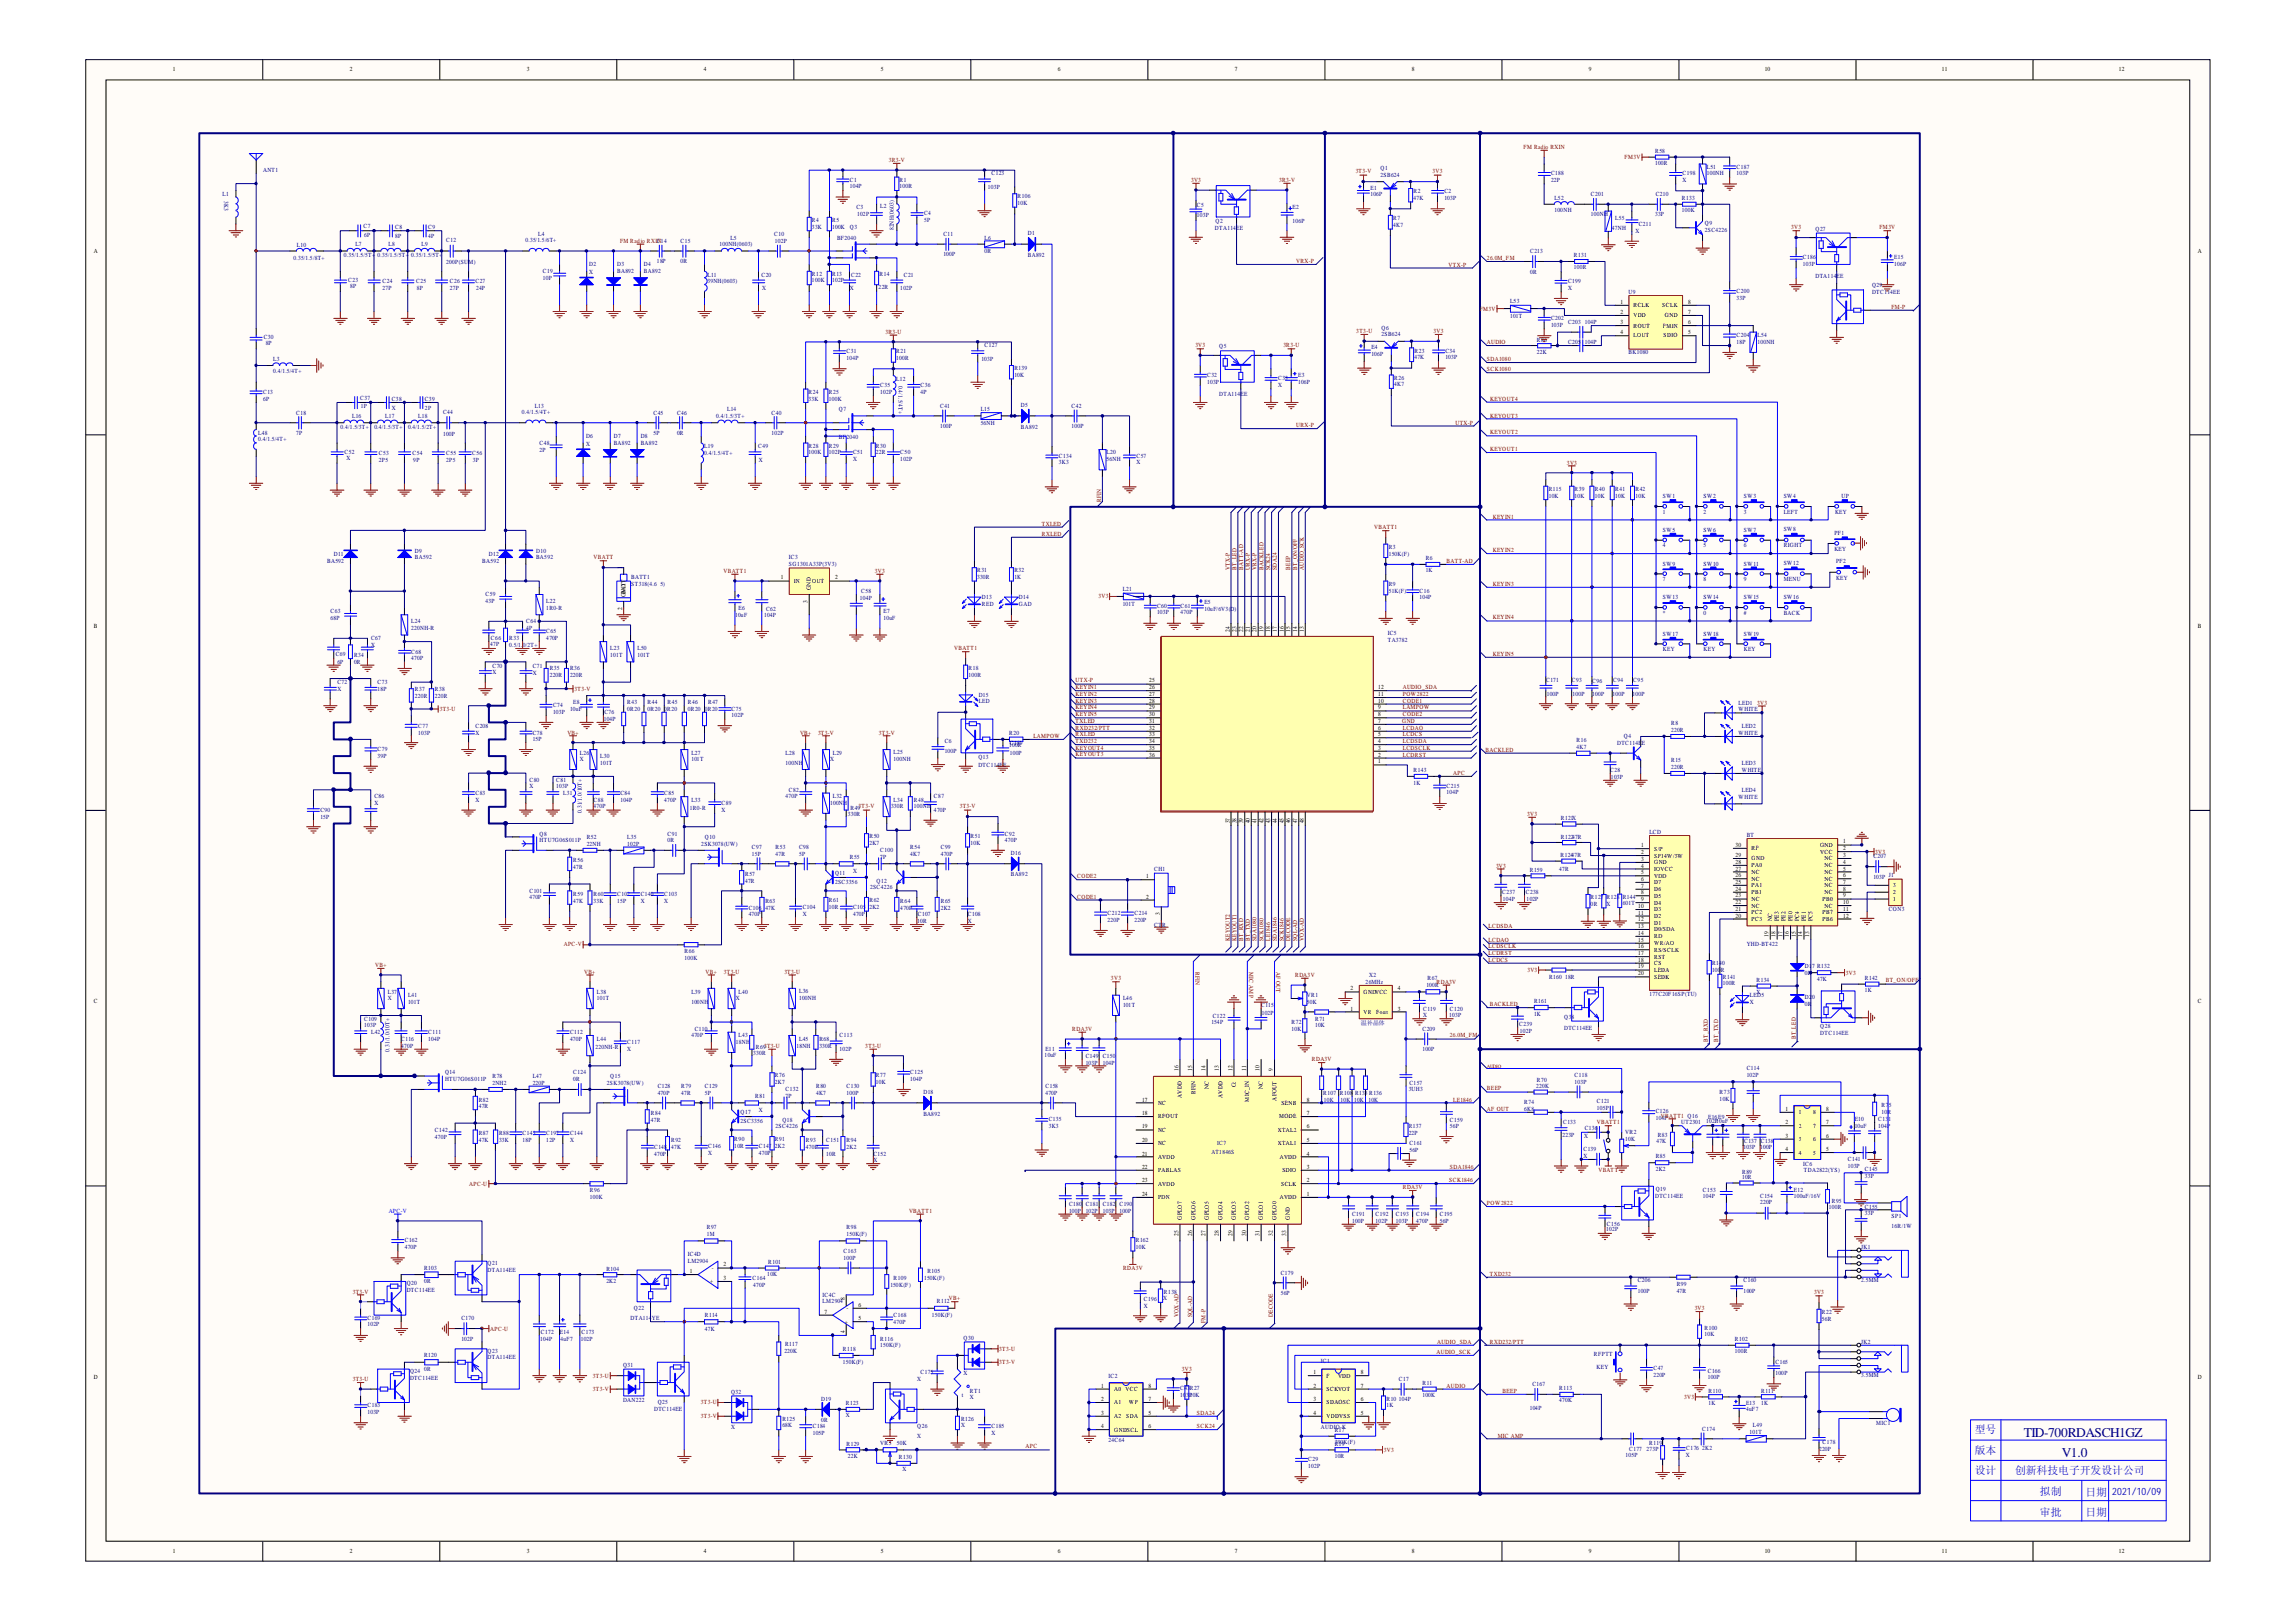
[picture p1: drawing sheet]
<svg xmlns="http://www.w3.org/2000/svg" width="297mm" height="210mm" viewBox="0 0 297 210" stroke-linecap="round" stroke-linejoin="round" font-family="sans-serif">
<defs><g id="words">
<g font-size="1.7" fill="#000080">
<text x="261.8" y="185.9">TID-700RDASCH1GZ</text>
<text x="266.7" y="188.6">V1.0</text>
</g>
<g font-size="1.4" fill="#0000bf">
<text x="255.5" y="185.5">型号</text>
<text x="255.5" y="188.1">版本</text>
<text x="255.5" y="190.8">设计</text>
<text x="260.7" y="190.8">创新科技电子开发设计公司</text>
<text x="263.9" y="193.5">拟制</text>
<text x="263.9" y="196.1">审批</text>
<text x="269.8" y="193.6">日期</text>
<text x="269.8" y="196.2">日期</text>
</g>
<text font-size="1.3" fill="#0000bf" x="273.3" y="193.5">2021/10/09</text>
<g font-size=".8">
<text x="22.4" y="9.2">1</text>
<text x="45.3" y="9.2">2</text>
<text x="68.2" y="9.2">3</text>
<text x="91.1" y="9.2">4</text>
<text x="114" y="9.2">5</text>
<text x="136.9" y="9.2">6</text>
<text x="159.8" y="9.2">7</text>
<text x="182.7" y="9.2">8</text>
<text x="205.6" y="9.2">9</text>
<text x="228.3" y="9.2">10</text>
<text x="251.2" y="9.2">11</text>
<text x="274.1" y="9.2">12</text>
<text x="12.1" y="32.7">A</text>
<text x="284.4" y="32.7">A</text>
<text x="209.6" y="39.3">1</text>
<text x="209.6" y="40.6">2</text>
<text x="209.6" y="41.9">3</text>
<text x="211.3" y="39.8">RCLK</text>
<text x="211.3" y="41.1">VDD</text>
<text x="215.1" y="39.8">SCLK</text>
<text x="215.4" y="41.1">GND</text>
<text x="218.4" y="41.9">6</text>
<text x="218.4" y="40.6">7</text>
<text x="218.4" y="39.3">8</text>
<text x="209.6" y="43.2">4</text>
<text x="211.3" y="42.4">ROUT</text>
<text x="211.3" y="43.7">LOUT</text>
<text x="215.1" y="42.4">FMIN</text>
<text x="215.2" y="43.7">SDIO</text>
<text x="218.4" y="43.2">5</text>
<text x="80.5" y="73.6" transform="rotate(-90 80.5 73.6)">1</text>
<text x="80.9" y="77.2" transform="rotate(-90 80.9 77.2)">GND</text>
<text x="80.9" y="76.9" transform="rotate(-90 80.9 76.9)">BATT</text>
<text x="101" y="75">1</text>
<text x="102.7" y="75.5">IN</text>
<text x="104.9" y="76.3" transform="rotate(-90 104.9 76.3)">GND</text>
<text x="105.1" y="75.5">OUT</text>
<text x="108" y="75">2</text>
<text x="12.1" y="81.3">B</text>
<text x="80.5" y="78.9" transform="rotate(-90 80.5 78.9)">2</text>
<text x="104.5" y="78" transform="rotate(-90 104.5 78)">3</text>
<text x="159.1" y="81.8" transform="rotate(-90 159.1 81.8)">24</text>
<text x="160" y="81.8" transform="rotate(-90 160 81.8)">23</text>
<text x="160.8" y="81.8" transform="rotate(-90 160.8 81.8)">22</text>
<text x="161.7" y="81.8" transform="rotate(-90 161.7 81.8)">21</text>
<text x="162.6" y="81.8" transform="rotate(-90 162.6 81.8)">20</text>
<text x="163.4" y="81.8" transform="rotate(-90 163.4 81.8)">19</text>
<text x="164.3" y="81.8" transform="rotate(-90 164.3 81.8)">18</text>
<text x="165.2" y="81.8" transform="rotate(-90 165.2 81.8)">17</text>
<text x="166.1" y="81.8" transform="rotate(-90 166.1 81.8)">16</text>
<text x="166.9" y="81.8" transform="rotate(-90 166.9 81.8)">15</text>
<text x="167.8" y="81.8" transform="rotate(-90 167.8 81.8)">14</text>
<text x="168.7" y="81.8" transform="rotate(-90 168.7 81.8)">13</text>
<text x="284.4" y="81.3">B</text>
<text x="148.7" y="88.3">25</text>
<text x="148.7" y="89.2">26</text>
<text x="178.3" y="89.2">12</text>
<text x="148.7" y="90.1">27</text>
<text x="148.7" y="90.9">28</text>
<text x="148.7" y="91.8">29</text>
<text x="148.7" y="92.7">30</text>
<text x="148.7" y="93.6">31</text>
<text x="148.7" y="94.4">32</text>
<text x="148.7" y="95.3">33</text>
<text x="178.3" y="95.3">5</text>
<text x="178.3" y="94.4">6</text>
<text x="178.3" y="93.6">7</text>
<text x="178.3" y="92.7">8</text>
<text x="178.3" y="91.8">9</text>
<text x="178.3" y="90.9">10</text>
<text x="178.3" y="90.1">11</text>
<text x="148.7" y="96.2">34</text>
<text x="148.7" y="97">35</text>
<text x="148.7" y="97.9">36</text>
<text x="178.3" y="98.8">1</text>
<text x="178.3" y="97.9">2</text>
<text x="178.3" y="97">3</text>
<text x="178.3" y="96.2">4</text>
<text x="159.1" y="106.6" transform="rotate(-90 159.1 106.6)">37</text>
<text x="160" y="106.6" transform="rotate(-90 160 106.6)">38</text>
<text x="160.8" y="106.6" transform="rotate(-90 160.8 106.6)">39</text>
<text x="161.7" y="106.6" transform="rotate(-90 161.7 106.6)">40</text>
<text x="162.6" y="106.6" transform="rotate(-90 162.6 106.6)">41</text>
<text x="163.4" y="106.6" transform="rotate(-90 163.4 106.6)">42</text>
<text x="164.3" y="106.6" transform="rotate(-90 164.3 106.6)">43</text>
<text x="165.2" y="106.6" transform="rotate(-90 165.2 106.6)">44</text>
<text x="166.1" y="106.6" transform="rotate(-90 166.1 106.6)">45</text>
<text x="166.9" y="106.6" transform="rotate(-90 166.9 106.6)">46</text>
<text x="167.8" y="106.6" transform="rotate(-90 167.8 106.6)">47</text>
<text x="168.7" y="106.6" transform="rotate(-90 168.7 106.6)">48</text>
<text x="148.3" y="113.7">1</text>
<text x="212.3" y="109.7">1</text>
<text x="212.3" y="110.5">2</text>
<text x="212.3" y="111.4">3</text>
<text x="212.3" y="112.3">4</text>
<text x="212.3" y="113.1">5</text>
<text x="214" y="110.1">S/P</text>
<text x="214" y="111">SP14W/3W</text>
<text x="214" y="111.8">GND</text>
<text x="214" y="112.7">IOVCC</text>
<text x="214" y="113.6">VDD</text>
<text x="224.5" y="113.5">26</text>
<text x="224.5" y="112.7">27</text>
<text x="224.5" y="111.8">28</text>
<text x="224.5" y="110.9">29</text>
<text x="224.5" y="109.6">30</text>
<text x="226.6" y="114">NC</text>
<text x="226.6" y="113.1">NC</text>
<text x="226.6" y="112.2">PA0</text>
<text x="226.6" y="111.4">GND</text>
<text x="226.6" y="110">RF</text>
<text x="235.5" y="109.6">GND</text>
<text x="235.5" y="110.5">VCC</text>
<text x="236.1" y="111.4">NC</text>
<text x="236.1" y="112.2">NC</text>
<text x="236.1" y="113.1">NC</text>
<text x="236.1" y="114">NC</text>
<text x="238.5" y="109.1">1</text>
<text x="238.5" y="110">2</text>
<text x="238.5" y="110.9">3</text>
<text x="238.5" y="111.8">4</text>
<text x="238.5" y="112.7">5</text>
<text x="238.5" y="113.5">6</text>
<text x="148.3" y="116.3">2</text>
<text x="150" y="118.5" transform="rotate(-90 150 118.5)">3</text>
<text x="211.9" y="117.5">10</text>
<text x="211.9" y="118.4">11</text>
<text x="211.9" y="119.2">12</text>
<text x="212.3" y="114">6</text>
<text x="212.3" y="114.9">7</text>
<text x="212.3" y="115.8">8</text>
<text x="212.3" y="116.6">9</text>
<text x="214" y="114.4">D7</text>
<text x="214" y="115.3">D6</text>
<text x="214" y="116.2">D5</text>
<text x="214" y="117.1">D4</text>
<text x="214" y="117.9">D3</text>
<text x="214" y="118.8">D2</text>
<text x="214" y="119.7">D1</text>
<text x="224.5" y="118.8">20</text>
<text x="224.5" y="117.9">21</text>
<text x="224.5" y="117">22</text>
<text x="224.5" y="116.1">23</text>
<text x="224.5" y="115.2">24</text>
<text x="224.5" y="114.4">25</text>
<text x="226.6" y="119.2">PC3</text>
<text x="226.6" y="118.3">PC2</text>
<text x="226.6" y="117.4">NC</text>
<text x="226.6" y="116.6">NC</text>
<text x="226.6" y="115.7">PB1</text>
<text x="226.6" y="114.8">PA1</text>
<text x="229.3" y="119.2" transform="rotate(-90 229.3 119.2)">NC</text>
<text x="230.1" y="119.2" transform="rotate(-90 230.1 119.2)">PE3</text>
<text x="231" y="119.2" transform="rotate(-90 231 119.2)">PE2</text>
<text x="231.9" y="119.2" transform="rotate(-90 231.9 119.2)">PE0</text>
<text x="232.7" y="119.2" transform="rotate(-90 232.7 119.2)">PC4</text>
<text x="233.6" y="119.2" transform="rotate(-90 233.6 119.2)">PE1</text>
<text x="234.5" y="119.2" transform="rotate(-90 234.5 119.2)">PC5</text>
<text x="235.8" y="116.6">PB0</text>
<text x="235.8" y="118.3">PB7</text>
<text x="235.8" y="119.2">PB6</text>
<text x="236.1" y="114.8">NC</text>
<text x="236.1" y="115.7">NC</text>
<text x="236.1" y="117.4">NC</text>
<text x="238.5" y="114.4">7</text>
<text x="238.5" y="115.2">8</text>
<text x="238.5" y="116.1">9</text>
<text x="238.5" y="117">10</text>
<text x="238.5" y="117.9">11</text>
<text x="238.5" y="118.8">12</text>
<text x="244.9" y="116.6">1</text>
<text x="244.9" y="115.7">2</text>
<text x="244.9" y="114.8">3</text>
<text x="211.9" y="120.1">13</text>
<text x="211.9" y="121">14</text>
<text x="211.9" y="121.8">15</text>
<text x="211.9" y="122.7">16</text>
<text x="211.9" y="123.6">17</text>
<text x="211.9" y="124.5">18</text>
<text x="211.9" y="125.3">19</text>
<text x="214" y="120.5">D0/SDA</text>
<text x="214" y="121.4">RD</text>
<text x="214" y="122.3">WR/AO</text>
<text x="214" y="123.2">RS/SCLK</text>
<text x="214" y="124.1">RST</text>
<text x="214" y="124.9">CS</text>
<text x="214" y="125.8">LEDA</text>
<text x="228.8" y="121.3" transform="rotate(-90 228.8 121.3)">19</text>
<text x="229.7" y="121.3" transform="rotate(-90 229.7 121.3)">18</text>
<text x="230.6" y="121.3" transform="rotate(-90 230.6 121.3)">17</text>
<text x="231.4" y="121.3" transform="rotate(-90 231.4 121.3)">16</text>
<text x="232.3" y="121.3" transform="rotate(-90 232.3 121.3)">15</text>
<text x="233.2" y="121.3" transform="rotate(-90 233.2 121.3)">14</text>
<text x="234.1" y="121.3" transform="rotate(-90 234.1 121.3)">13</text>
<text x="12.1" y="129.9">C</text>
<text x="174.7" y="130.8">1</text>
<text x="174.7" y="128.2">2</text>
<text x="176.4" y="131.2">VR</text>
<text x="176.4" y="128.6">GNDVCC</text>
<text x="178.1" y="131.2">Fout</text>
<text x="180.8" y="128.2">4</text>
<text x="180.8" y="130.8">3</text>
<text x="211.9" y="126.2">20</text>
<text x="214" y="126.6">SEDK</text>
<text x="284.4" y="129.9">C</text>
<text x="147.7" y="142.6">17</text>
<text x="149.8" y="143">NC</text>
<text x="152.5" y="138.6" transform="rotate(-90 152.5 138.6)">16</text>
<text x="152.9" y="142.1" transform="rotate(-90 152.9 142.1)">AVDD</text>
<text x="154.2" y="138.6" transform="rotate(-90 154.2 138.6)">15</text>
<text x="154.6" y="141.6" transform="rotate(-90 154.6 141.6)">RFIN</text>
<text x="156" y="138.6" transform="rotate(-90 156 138.6)">14</text>
<text x="156.4" y="140.9" transform="rotate(-90 156.4 140.9)">NC</text>
<text x="157.7" y="138.6" transform="rotate(-90 157.7 138.6)">13</text>
<text x="158.2" y="142.1" transform="rotate(-90 158.2 142.1)">AVDD</text>
<text x="159.5" y="138.6" transform="rotate(-90 159.5 138.6)">12</text>
<text x="159.9" y="140.7" transform="rotate(-90 159.9 140.7)">Cc</text>
<text x="161.2" y="138.6" transform="rotate(-90 161.2 138.6)">11</text>
<text x="161.6" y="142.6" transform="rotate(-90 161.6 142.6)">MIC_IN</text>
<text x="162.9" y="138.6" transform="rotate(-90 162.9 138.6)">10</text>
<text x="163.4" y="140.9" transform="rotate(-90 163.4 140.9)">NC</text>
<text x="164.7" y="138.6" transform="rotate(-90 164.7 138.6)">9</text>
<text x="165.1" y="142.4" transform="rotate(-90 165.1 142.4)">AFOUT</text>
<text x="165.8" y="143">SENB</text>
<text x="169.1" y="142.6">8</text>
<text x="231" y="143.7">1</text>
<text x="236.3" y="143.7">8</text>
<text x="147.7" y="144.3">18</text>
<text x="147.7" y="146">19</text>
<text x="147.7" y="147.8">20</text>
<text x="147.7" y="149.5">21</text>
<text x="149.8" y="144.7">RFOUT</text>
<text x="149.8" y="146.4">NC</text>
<text x="149.8" y="148.2">NC</text>
<text x="149.8" y="150">AVDD</text>
<text x="165.3" y="148.2">XTAL1</text>
<text x="165.3" y="146.4">XTAL2</text>
<text x="165.5" y="144.7">MODE</text>
<text x="165.6" y="150">AVDD</text>
<text x="169.1" y="149.5">4</text>
<text x="169.1" y="147.8">5</text>
<text x="169.1" y="146">6</text>
<text x="169.1" y="144.3">7</text>
<text x="231" y="145.5">2</text>
<text x="231" y="147.2">3</text>
<text x="231" y="149">4</text>
<text x="232.7" y="144.2">1</text>
<text x="232.7" y="145.9">2</text>
<text x="232.7" y="147.7">3</text>
<text x="232.7" y="149.4">4</text>
<text x="234.6" y="149.4">5</text>
<text x="234.6" y="147.7">6</text>
<text x="234.6" y="145.9">7</text>
<text x="234.6" y="144.2">8</text>
<text x="236.3" y="149">5</text>
<text x="236.3" y="147.2">6</text>
<text x="236.3" y="145.5">7</text>
<text x="147.7" y="151.3">22</text>
<text x="147.7" y="153">23</text>
<text x="147.7" y="154.7">24</text>
<text x="149.8" y="151.7">PABLAS</text>
<text x="149.8" y="153.4">AVDD</text>
<text x="149.8" y="155.2">PDN</text>
<text x="165.6" y="155.2">AVDD</text>
<text x="165.7" y="153.4">SCLK</text>
<text x="165.9" y="151.7">SDIO</text>
<text x="169.1" y="154.7">1</text>
<text x="169.1" y="153">2</text>
<text x="169.1" y="151.3">3</text>
<text x="152.5" y="159.9" transform="rotate(-90 152.5 159.9)">25</text>
<text x="152.9" y="157.8" transform="rotate(-90 152.9 157.8)">GPLO7</text>
<text x="154.2" y="159.9" transform="rotate(-90 154.2 159.9)">26</text>
<text x="154.6" y="157.8" transform="rotate(-90 154.6 157.8)">GPLO6</text>
<text x="156" y="159.9" transform="rotate(-90 156 159.9)">27</text>
<text x="156.4" y="157.8" transform="rotate(-90 156.4 157.8)">GPLO5</text>
<text x="157.7" y="159.9" transform="rotate(-90 157.7 159.9)">28</text>
<text x="158.2" y="157.8" transform="rotate(-90 158.2 157.8)">GPLO4</text>
<text x="159.5" y="159.9" transform="rotate(-90 159.5 159.9)">29</text>
<text x="159.9" y="157.8" transform="rotate(-90 159.9 157.8)">GPLO3</text>
<text x="161.2" y="159.9" transform="rotate(-90 161.2 159.9)">30</text>
<text x="161.6" y="157.8" transform="rotate(-90 161.6 157.8)">GPLO2</text>
<text x="162.9" y="159.9" transform="rotate(-90 162.9 159.9)">31</text>
<text x="163.4" y="157.8" transform="rotate(-90 163.4 157.8)">GPLO1</text>
<text x="164.7" y="159.9" transform="rotate(-90 164.7 159.9)">32</text>
<text x="165.1" y="157.8" transform="rotate(-90 165.1 157.8)">GPLO0</text>
<text x="166.4" y="159.9" transform="rotate(-90 166.4 159.9)">33</text>
<text x="166.9" y="157.8" transform="rotate(-90 166.9 157.8)">GND</text>
<text x="89.2" y="164.8">1</text>
<text x="91.9" y="166.1">+</text>
<text x="92.1" y="164.4">-</text>
<text x="93.6" y="165.6">3</text>
<text x="93.6" y="163.9">2</text>
<text x="106.7" y="170">7</text>
<text x="109.3" y="172.5" transform="rotate(-90 109.3 172.5)">4</text>
<text x="109.3" y="168.3" transform="rotate(-90 109.3 168.3)">8</text>
<text x="109.3" y="171.3">+</text>
<text x="109.5" y="169.6">-</text>
<text x="111.1" y="170.9">5</text>
<text x="111.1" y="169.1">6</text>
<text x="12.1" y="178.4">D</text>
<text x="142.5" y="179.6">1</text>
<text x="148.6" y="179.6">8</text>
<text x="169.9" y="177.9">1</text>
<text x="169.9" y="179.6">2</text>
<text x="171.6" y="178.3">F</text>
<text x="173.1" y="178.3">VDD</text>
<text x="176.1" y="179.6">7</text>
<text x="176.1" y="177.9">8</text>
<text x="284.4" y="178.4">D</text>
<text x="142.5" y="181.3">2</text>
<text x="142.5" y="183.1">3</text>
<text x="142.5" y="184.8">4</text>
<text x="144.1" y="180">A0</text>
<text x="144.1" y="181.8">A1</text>
<text x="144.1" y="183.5">A2</text>
<text x="144.1" y="185.3">GNDSCL</text>
<text x="145.6" y="180">VCC</text>
<text x="145.7" y="183.5">SDA</text>
<text x="146" y="181.8">WP</text>
<text x="148.6" y="183.1">5</text>
<text x="148.6" y="184.8">6</text>
<text x="148.6" y="181.3">7</text>
<text x="169.9" y="181.3">3</text>
<text x="169.9" y="183.1">4</text>
<text x="171.6" y="180">SCKVOT</text>
<text x="171.6" y="181.8">SDAOSC</text>
<text x="171.6" y="183.5">VDDVSS</text>
<text x="176.1" y="183.1">5</text>
<text x="176.1" y="181.3">6</text>
<text x="22.4" y="201">1</text>
<text x="45.3" y="201">2</text>
<text x="68.2" y="201">3</text>
<text x="91.1" y="201">4</text>
<text x="114" y="201">5</text>
<text x="136.9" y="201">6</text>
<text x="159.8" y="201">7</text>
<text x="182.7" y="201">8</text>
<text x="205.6" y="201">9</text>
<text x="228.3" y="201">10</text>
<text x="251.2" y="201">11</text>
<text x="274.1" y="201">12</text>
</g>
<g font-size=".8" fill="#000080">
<text x="34" y="22.3">ANT1</text>
<text x="109.9" y="23.5">C1</text>
<text x="116.4" y="23.5">R1</text>
<text x="128.3" y="22.7">C123</text>
<text x="178.6" y="22">Q1</text>
<text x="178.6" y="22.9">2SB624</text>
<text x="200.7" y="22.7">C188</text>
<text x="200.7" y="23.6">22P</text>
<text x="214.1" y="19.8">R58</text>
<text x="214.1" y="21.4">100R</text>
<text x="217.7" y="22.7">C198</text>
<text x="217.7" y="23.6">X</text>
<text x="220.8" y="21.8">L51</text>
<text x="220.8" y="22.7">100NH</text>
<text x="224.7" y="21.8">C187</text>
<text x="224.7" y="22.7">103P</text>
<text x="28.8" y="25.3">L1</text>
<text x="29" y="26" transform="rotate(90 29 26)">3K3</text>
<text x="47" y="29.5">C7</text>
<text x="51.1" y="29.6">C8</text>
<text x="55.4" y="29.6">C9</text>
<text x="105" y="28.7">R4</text>
<text x="105" y="29.6">33K</text>
<text x="107.7" y="28.7">R5</text>
<text x="107.7" y="29.6">100K</text>
<text x="109.9" y="24.4">104P</text>
<text x="109.9" y="29.7">Q3</text>
<text x="110.8" y="27.1">C3</text>
<text x="110.9" y="28">102P</text>
<text x="113.9" y="26.9">L2</text>
<text x="115.7" y="29.8" transform="rotate(-90 115.7 29.8)">82NH(0603)</text>
<text x="116.4" y="24.4">100R</text>
<text x="119.5" y="27.9">C4</text>
<text x="119.5" y="28.7">5P</text>
<text x="127.8" y="24.4">103P</text>
<text x="131.7" y="25.7">R106</text>
<text x="131.7" y="26.6">10K</text>
<text x="154.9" y="26.8">C5</text>
<text x="154.9" y="28.1">103P</text>
<text x="157.2" y="29.8">DTA114EE</text>
<text x="157.3" y="28.8">Q2</text>
<text x="167.2" y="27.1">E2</text>
<text x="167.2" y="28.8">106P</text>
<text x="177.3" y="24.6">E1</text>
<text x="177.3" y="25.4">106P</text>
<text x="180.3" y="28.5">R7</text>
<text x="180.3" y="29.4">4K7</text>
<text x="182.9" y="25">R2</text>
<text x="182.9" y="25.9">47K</text>
<text x="186.9" y="25">C2</text>
<text x="186.9" y="25.9">103P</text>
<text x="201.1" y="25.9">L52</text>
<text x="201.1" y="27.4">100NH</text>
<text x="205.8" y="25.4">C201</text>
<text x="205.8" y="28">100NH</text>
<text x="208.5" y="29.7">47NH</text>
<text x="209" y="28.4">L55</text>
<text x="212" y="29.3">C211</text>
<text x="214.1" y="28">33P</text>
<text x="214.2" y="25.4">C210</text>
<text x="217.6" y="25.9">R133</text>
<text x="217.6" y="27.4">100K</text>
<text x="220.6" y="29.1">Q9</text>
<text x="220.6" y="30">2SC4226</text>
<text x="234.9" y="29.9">Q27</text>
<text x="38" y="33.6">0.35/1.5/8T+</text>
<text x="38.4" y="31.9">L10</text>
<text x="44.5" y="33.2">0.35/1.5/5T+</text>
<text x="46" y="31.8">L7</text>
<text x="47.1" y="30.6">6P</text>
<text x="48.9" y="33.2">0.35/1.5/5T+</text>
<text x="50.2" y="31.8">L8</text>
<text x="51.1" y="30.8">8P</text>
<text x="53.2" y="33.2">0.35/1.5/5T+</text>
<text x="54.5" y="31.8">L9</text>
<text x="55.4" y="30.8">4P</text>
<text x="57.7" y="31.3">C12</text>
<text x="57.7" y="34.2">200P(SU</text>
<text x="60.6" y="34.2">M)</text>
<text x="68" y="31.3">0.35/1.5/6T+</text>
<text x="69.6" y="30.5">L4</text>
<text x="70.2" y="35.4">C19</text>
<text x="76.2" y="34.5">D2</text>
<text x="76.2" y="35.4">X</text>
<text x="79.8" y="34.5">D3</text>
<text x="79.8" y="35.4">BA892</text>
<text x="83.3" y="34.5">D4</text>
<text x="83.3" y="35.4">BA892</text>
<text x="85" y="31.4">C</text>
<text x="85" y="34.1">18P</text>
<text x="88.1" y="31.4">C15</text>
<text x="88.1" y="34.1">0R</text>
<text x="91.5" y="35.8">L11</text>
<text x="93.1" y="31.8">100NH(0603)</text>
<text x="94.5" y="31">L5</text>
<text x="98.5" y="35.8">C20</text>
<text x="100.2" y="30.5">C10</text>
<text x="100.2" y="31.4">102P</text>
<text x="105" y="35.7">R12</text>
<text x="107.7" y="35.7">R13</text>
<text x="108.3" y="31">BF2040</text>
<text x="110.1" y="35.9">C22</text>
<text x="113.8" y="35.7">R14</text>
<text x="116.9" y="35.8">C21</text>
<text x="122" y="30.5">C11</text>
<text x="122" y="33.2">100P</text>
<text x="127.4" y="31">L6</text>
<text x="127.4" y="32.7">0R</text>
<text x="133" y="30.5">D1</text>
<text x="133" y="33.2">BA892</text>
<text x="198" y="32.8">C213</text>
<text x="198" y="35.4">0R</text>
<text x="203.6" y="33.3">R131</text>
<text x="203.6" y="34.9">100R</text>
<text x="211.6" y="30.2">X</text>
<text x="233.3" y="33.5">C186</text>
<text x="233.3" y="34.4">103P</text>
<text x="234.9" y="36">DTA114EE</text>
<text x="245.1" y="33.5">E15</text>
<text x="245.1" y="34.4">106P</text>
<text x="45" y="36.5">C23</text>
<text x="45.3" y="37.3">8P</text>
<text x="49.5" y="36.6">C24</text>
<text x="49.5" y="37.5">27P</text>
<text x="53.8" y="36.6">C25</text>
<text x="53.9" y="37.5">8P</text>
<text x="58.2" y="36.6">C26</text>
<text x="58.2" y="37.5">27P</text>
<text x="61.5" y="36.6">C27</text>
<text x="61.6" y="37.5">24P</text>
<text x="70.2" y="36.2">10P</text>
<text x="91.5" y="36.6">39NH(0603)</text>
<text x="98.6" y="37.5">X</text>
<text x="105" y="36.5">100K</text>
<text x="107.7" y="36.5">102P</text>
<text x="109.9" y="37.5">X</text>
<text x="113.7" y="37.4">22R</text>
<text x="116.5" y="37.5">102P</text>
<text x="195.4" y="39.2">L53</text>
<text x="195.4" y="41.2">101T</text>
<text x="200.7" y="41.4">C202</text>
<text x="202.9" y="41.9">C203</text>
<text x="202.9" y="36.6">C199</text>
<text x="202.9" y="37.5">X</text>
<text x="205" y="41.9">104P</text>
<text x="210.7" y="38">U9</text>
<text x="224.7" y="37.9">C200</text>
<text x="224.7" y="38.8">33P</text>
<text x="242.2" y="37.2">Q29</text>
<text x="242.2" y="38">DTC114EE</text>
<text x="34.1" y="43.9">C30</text>
<text x="34.4" y="44.7">8P</text>
<text x="35.3" y="46.8">L3</text>
<text x="109.5" y="45.7">C31</text>
<text x="109.5" y="46.6">104P</text>
<text x="116" y="45.7">R21</text>
<text x="116" y="46.6">100R</text>
<text x="127" y="46.7">103P</text>
<text x="127.4" y="44.9">C127</text>
<text x="131.2" y="47.9">R139</text>
<text x="157.7" y="45.1">Q5</text>
<text x="177.4" y="45.2">E4</text>
<text x="177.4" y="46.1">106P</text>
<text x="178.7" y="42.7">Q6</text>
<text x="178.7" y="43.5">2SB624</text>
<text x="183" y="45.6">R23</text>
<text x="183" y="46.5">47K</text>
<text x="187" y="45.6">C34</text>
<text x="187" y="46.5">103P</text>
<text x="198.8" y="44.2">R86</text>
<text x="198.8" y="45.8">22K</text>
<text x="200.7" y="42.3">103P</text>
<text x="202.9" y="44.5">C205</text>
<text x="205" y="44.5">104P</text>
<text x="210.7" y="45.9">BK1080</text>
<text x="224.7" y="43.6">C204</text>
<text x="224.7" y="44.5">18P</text>
<text x="227.4" y="43.6">L54</text>
<text x="227.4" y="44.5">100NH</text>
<text x="34" y="50.9">C13</text>
<text x="34" y="51.8">6P</text>
<text x="35.3" y="48.3">0.4/1.5/4T+</text>
<text x="38.3" y="53.7">C18</text>
<text x="46.6" y="51.7">C37</text>
<text x="46.7" y="52.8">1P</text>
<text x="50.7" y="51.8">C38</text>
<text x="50.7" y="53.1">X</text>
<text x="54.9" y="51.8">C39</text>
<text x="54.9" y="53.1">2P</text>
<text x="57.3" y="53.6">C44</text>
<text x="67.5" y="53.6">0.4/1.5/4T+</text>
<text x="69.2" y="52.8">L13</text>
<text x="84.5" y="53.7">C45</text>
<text x="87.6" y="53.7">C46</text>
<text x="94.1" y="53.2">L14</text>
<text x="99.8" y="53.7">C40</text>
<text x="104.6" y="50.9">R24</text>
<text x="104.6" y="51.8">33K</text>
<text x="107.2" y="50.9">R25</text>
<text x="107.2" y="51.8">100K</text>
<text x="108.5" y="53.1">Q7</text>
<text x="113.9" y="50.1">C35</text>
<text x="113.9" y="50.9">102P</text>
<text x="116" y="49.3">L12</text>
<text x="116.2" y="49.9" transform="rotate(90 116.2 49.9)">0.4/1.5/4T+</text>
<text x="119.1" y="50.1">C36</text>
<text x="119.1" y="50.9">4P</text>
<text x="121.6" y="52.8">C41</text>
<text x="126.9" y="53.1">L15</text>
<text x="131.2" y="48.8">10K</text>
<text x="132.1" y="52.7">D5</text>
<text x="138.6" y="52.8">C42</text>
<text x="156.2" y="48.8">C32</text>
<text x="156.2" y="49.6">103P</text>
<text x="157.7" y="51.2">DTA114EE</text>
<text x="165.4" y="49.2">C33</text>
<text x="165.4" y="50.1">X</text>
<text x="167.9" y="48.8">E3</text>
<text x="167.9" y="49.6">106P</text>
<text x="180.4" y="49.1">R26</text>
<text x="180.4" y="50">4K7</text>
<text x="33.4" y="56.3">L48</text>
<text x="33.4" y="57.1">0.4/1.5/4T+</text>
<text x="38.3" y="56.3">7P</text>
<text x="44.1" y="55.5">0.4/1.5/3T+</text>
<text x="44.6" y="58.7">C52</text>
<text x="44.8" y="59.5">X</text>
<text x="45.6" y="54.1">L16</text>
<text x="48.4" y="55.5">0.4/1.5/3T+</text>
<text x="49" y="58.9">C53</text>
<text x="49" y="59.7">2P5</text>
<text x="49.8" y="54.1">L17</text>
<text x="52.8" y="55.5">0.4/1.5/2T+</text>
<text x="53.4" y="58.9">C54</text>
<text x="53.5" y="59.7">9P</text>
<text x="54.1" y="54.1">L18</text>
<text x="57.3" y="56.4">100P</text>
<text x="57.7" y="58.9">C55</text>
<text x="57.7" y="59.7">2P5</text>
<text x="61.1" y="58.9">C56</text>
<text x="61.2" y="59.7">3P</text>
<text x="69.8" y="57.6">C48</text>
<text x="69.8" y="58.4">2P</text>
<text x="75.8" y="56.7">D6</text>
<text x="75.8" y="57.7">X</text>
<text x="79.4" y="56.7">D7</text>
<text x="79.4" y="57.6">BA892</text>
<text x="82.9" y="56.7">D8</text>
<text x="82.9" y="57.6">BA892</text>
<text x="84.5" y="56.3">5P</text>
<text x="87.6" y="56.3">0R</text>
<text x="91.1" y="58">L19</text>
<text x="91.1" y="58.9">0.4/1.5/4T+</text>
<text x="92.7" y="54.1">0.4/1.5/3T+</text>
<text x="98.1" y="58">C49</text>
<text x="98.2" y="59.7">X</text>
<text x="99.8" y="56.3">102P</text>
<text x="104.6" y="57.9">R28</text>
<text x="104.6" y="58.8">100K</text>
<text x="107.2" y="57.9">R29</text>
<text x="107.2" y="58.8">102P</text>
<text x="108.5" y="56.8">BF2040</text>
<text x="110.4" y="58.8">C51</text>
<text x="110.4" y="59.7">X</text>
<text x="113.3" y="57.9">R30</text>
<text x="113.3" y="58.8">22R</text>
<text x="116.5" y="58.8">C50</text>
<text x="116.5" y="59.7">102P</text>
<text x="121.6" y="55.4">100P</text>
<text x="126.9" y="55">56NH</text>
<text x="132.1" y="55.5">BA892</text>
<text x="137" y="59.3">C134</text>
<text x="138.6" y="55.4">100P</text>
<text x="143.2" y="58.8">L20</text>
<text x="143.2" y="59.7">56NH</text>
<text x="147" y="59.2">C57</text>
<text x="137" y="60.1">3K3</text>
<text x="147" y="60.1">X</text>
<text x="200.4" y="63.5">R115</text>
<text x="200.4" y="64.4">10K</text>
<text x="203.7" y="63.5">R39</text>
<text x="203.7" y="64.4">10K</text>
<text x="206.3" y="63.5">R40</text>
<text x="206.3" y="64.4">10K</text>
<text x="209" y="63.5">R41</text>
<text x="209" y="64.4">10K</text>
<text x="211.6" y="63.5">R42</text>
<text x="211.6" y="64.4">10K</text>
<text x="215.1" y="64.5">SW1</text>
<text x="220.4" y="64.5">SW2</text>
<text x="225.6" y="64.5">SW 3</text>
<text x="230.8" y="64.4">SW4</text>
<text x="238.3" y="64.5">UP</text>
<text x="43.2" y="71.9">D11</text>
<text x="53.7" y="71.5">D9</text>
<text x="63.2" y="71.9">D12</text>
<text x="69.4" y="71.5">D10</text>
<text x="179.7" y="71">R3</text>
<text x="179.7" y="71.9">150K(F)</text>
<text x="215.1" y="66.5">1</text>
<text x="215.1" y="68.8">SW5</text>
<text x="215.1" y="70.8">4</text>
<text x="220.4" y="66.5">2</text>
<text x="220.4" y="68.8">SW6</text>
<text x="220.4" y="70.8">5</text>
<text x="225.6" y="66.5">3</text>
<text x="225.6" y="68.8">SW 7</text>
<text x="225.6" y="70.8">6</text>
<text x="230.8" y="66.5">LEFT</text>
<text x="230.8" y="68.8">SW8</text>
<text x="230.8" y="70.8">RIGHT</text>
<text x="237.3" y="69.2">PF1</text>
<text x="237.3" y="71.3">KEY</text>
<text x="237.4" y="66.5">KEY</text>
<text x="42.3" y="72.8">BA592</text>
<text x="53.7" y="72.4">BA592</text>
<text x="62.4" y="72.8">BA592</text>
<text x="62.8" y="77.2">C59</text>
<text x="69.4" y="72.4">BA592</text>
<text x="81.7" y="74.9">BATT1</text>
<text x="81.7" y="75.8">ST318(4.6</text>
<text x="85.4" y="75.8">5)</text>
<text x="102.1" y="72.4">IC3</text>
<text x="102.1" y="73.3">SG1301A33P(3V3)</text>
<text x="111.3" y="77.6">104P</text>
<text x="111.4" y="76.7">C58</text>
<text x="126.4" y="74.1">R31</text>
<text x="126.4" y="74.9">330R</text>
<text x="127" y="77.5">D13</text>
<text x="131.2" y="74.1">R32</text>
<text x="131.2" y="74.9">1K</text>
<text x="131.8" y="77.5">D14</text>
<text x="145.2" y="76.5">L21</text>
<text x="179.7" y="75.8">R9</text>
<text x="179.7" y="76.7">51K(F)</text>
<text x="183.6" y="76.7">C16</text>
<text x="183.6" y="77.6">104P</text>
<text x="184.4" y="72.5">R6</text>
<text x="184.4" y="74.1">1K</text>
<text x="215.1" y="77.6">SW13</text>
<text x="215.1" y="73.2">SW9</text>
<text x="215.1" y="75.2">7</text>
<text x="220.4" y="77.6">SW14</text>
<text x="220.4" y="73.2">SW10</text>
<text x="220.4" y="75.2">8</text>
<text x="225.6" y="73.2">SW 11</text>
<text x="225.6" y="75.2">9</text>
<text x="225.6" y="77.6">SW 15</text>
<text x="230.8" y="73.1">SW12</text>
<text x="230.8" y="75.2">MENU</text>
<text x="230.8" y="77.5">SW16</text>
<text x="237.5" y="72.9">PF2</text>
<text x="237.5" y="75">KEY</text>
<text x="42.8" y="79.3">C63</text>
<text x="42.8" y="80.2">68P</text>
<text x="48" y="82.9">C67</text>
<text x="48" y="83.7">X</text>
<text x="53.2" y="80.7">L24</text>
<text x="53.2" y="81.5">220NH-R</text>
<text x="62.8" y="78">43P</text>
<text x="63.4" y="83.6">47P</text>
<text x="63.5" y="82.8">C66</text>
<text x="65.9" y="82.9">R33</text>
<text x="65.9" y="83.7">0.5/1.0/2T+</text>
<text x="68.1" y="80.7">C64</text>
<text x="68.1" y="81.5">4P</text>
<text x="70.7" y="82">C65</text>
<text x="70.7" y="82.9">470P</text>
<text x="70.7" y="78">L22</text>
<text x="70.7" y="78.9">1R0-R</text>
<text x="95.1" y="79.8">10uF</text>
<text x="95.5" y="78.9">E6</text>
<text x="98.8" y="79.9">104P</text>
<text x="99.1" y="79">C62</text>
<text x="114.3" y="79.3">E7</text>
<text x="114.3" y="80.2">10uF</text>
<text x="127" y="78.4">RED</text>
<text x="131.8" y="78.4">GAD</text>
<text x="145.2" y="78.4">101T</text>
<text x="149.7" y="78.7">C60</text>
<text x="149.7" y="79.5">103P</text>
<text x="152.7" y="78.7">C61</text>
<text x="152.7" y="79.5">470P</text>
<text x="155.8" y="78.2">E5</text>
<text x="155.8" y="79.1">10uF/6V3(D)</text>
<text x="179.5" y="82.2">IC5</text>
<text x="179.5" y="83.1">TA3782</text>
<text x="215.1" y="79.6">*</text>
<text x="215.1" y="82.3">SW17</text>
<text x="220.4" y="79.6">0</text>
<text x="220.4" y="82.3">SW18</text>
<text x="225.6" y="79.6">#</text>
<text x="225.6" y="82.3">SW 19</text>
<text x="230.8" y="79.6">BACK</text>
<text x="43.4" y="84.9">C69</text>
<text x="43.6" y="88.6">C72</text>
<text x="43.6" y="89.4">X</text>
<text x="43.6" y="85.9">6P</text>
<text x="45.8" y="85">R34</text>
<text x="45.8" y="85.9">0R</text>
<text x="48.9" y="88.6">C73</text>
<text x="48.9" y="89.5">18P</text>
<text x="53.2" y="84.6">C68</text>
<text x="53.2" y="85.4">470P</text>
<text x="53.7" y="89.4">R37</text>
<text x="56.3" y="89.4">R38</text>
<text x="63.7" y="86.4">C70</text>
<text x="63.7" y="87.2">X</text>
<text x="68.9" y="86.4">C71</text>
<text x="68.9" y="87.3">X</text>
<text x="71.1" y="86.8">R35</text>
<text x="71.1" y="87.6">220R</text>
<text x="73.7" y="86.8">R36</text>
<text x="73.7" y="87.6">220R</text>
<text x="79" y="84.1">L23</text>
<text x="79" y="85">101T</text>
<text x="82.5" y="84.1">L50</text>
<text x="82.5" y="85">101T</text>
<text x="125.3" y="86.7">R18</text>
<text x="125.3" y="87.6">100R</text>
<text x="200" y="88.2">C171</text>
<text x="203.4" y="88.2">C93</text>
<text x="206" y="88.4">C96</text>
<text x="208.7" y="88.2">C94</text>
<text x="211.3" y="88.2">C95</text>
<text x="215.1" y="84.3">KEY</text>
<text x="220.4" y="84.3">KEY</text>
<text x="225.6" y="84.3">KEY</text>
<text x="53.7" y="90.3">220R</text>
<text x="54.1" y="94.2">C77</text>
<text x="54.1" y="95.1">103P</text>
<text x="56.3" y="90.3">220R</text>
<text x="61.5" y="94.2">C208</text>
<text x="61.5" y="95.1">X</text>
<text x="68.9" y="95.1">C78</text>
<text x="68.9" y="95.9">15P</text>
<text x="71.5" y="91.5">C74</text>
<text x="71.5" y="92.4">103P</text>
<text x="73.7" y="92">10uF</text>
<text x="74.2" y="91.1">E8</text>
<text x="78.1" y="93.3">104P</text>
<text x="78.2" y="92.4">C76</text>
<text x="81.2" y="91.1">R43</text>
<text x="81.2" y="92">0R20</text>
<text x="83.8" y="91.1">R44</text>
<text x="83.8" y="92">0R20</text>
<text x="85.9" y="92">0R20</text>
<text x="86.4" y="91.1">R45</text>
<text x="89" y="91.1">R46</text>
<text x="89" y="92">0R20</text>
<text x="91.2" y="92">0R20</text>
<text x="91.6" y="91.1">R47</text>
<text x="94.7" y="92">C75</text>
<text x="94.7" y="92.9">102P</text>
<text x="126.6" y="90.2">D15</text>
<text x="126.6" y="91">LED</text>
<text x="130.6" y="95.1">R20</text>
<text x="200.1" y="90">100P</text>
<text x="203.5" y="90">100P</text>
<text x="204" y="96">R16</text>
<text x="206" y="90">100P</text>
<text x="208.6" y="90">100P</text>
<text x="210.1" y="95.6">Q4</text>
<text x="211.2" y="90">100P</text>
<text x="216.2" y="93.8">R8</text>
<text x="216.2" y="94.7">220R</text>
<text x="224.9" y="95.1">WHITE</text>
<text x="224.9" y="91.2">LED1</text>
<text x="224.9" y="92">WHITE</text>
<text x="225.3" y="94.2">LED2</text>
<text x="48.9" y="97.2">C79</text>
<text x="48.9" y="98.1">39P</text>
<text x="68.5" y="101.1">C80</text>
<text x="72" y="101.2">C81</text>
<text x="75" y="97.7">L26</text>
<text x="75" y="98.5">X</text>
<text x="77.6" y="98.1">L30</text>
<text x="77.6" y="98.9">101T</text>
<text x="89.5" y="97.7">L27</text>
<text x="89.5" y="98.5">101T</text>
<text x="101.6" y="97.7">L28</text>
<text x="101.6" y="98.9">100NH</text>
<text x="107.4" y="98.5">X</text>
<text x="107.7" y="97.7">L29</text>
<text x="115.6" y="97.6">L25</text>
<text x="115.6" y="98.5">100NH</text>
<text x="122.2" y="96.2">C6</text>
<text x="122.2" y="97.5">100P</text>
<text x="126.6" y="98.2">Q13</text>
<text x="126.6" y="99.2">DTC114EE</text>
<text x="130.6" y="96.7">100R</text>
<text x="130.6" y="96.4">C189</text>
<text x="130.6" y="97.7">100P</text>
<text x="182.9" y="100">R143</text>
<text x="182.9" y="101.5">1K</text>
<text x="187.2" y="102">C215</text>
<text x="204" y="96.9">4K7</text>
<text x="208.3" y="99.9">C28</text>
<text x="208.4" y="100.8">103P</text>
<text x="209.2" y="96.4">DTC114EE</text>
<text x="216.2" y="98.6">R15</text>
<text x="216.2" y="99.5">220R</text>
<text x="225.3" y="99">LED3</text>
<text x="225.3" y="99.9">WHITE</text>
<text x="41.4" y="105.1">C90</text>
<text x="41.4" y="105.9">15P</text>
<text x="48.4" y="103.3">C86</text>
<text x="48.4" y="104.2">X</text>
<text x="61.5" y="102.9">C83</text>
<text x="61.5" y="103.8">X</text>
<text x="68.5" y="102">X</text>
<text x="72" y="102">103P</text>
<text x="72.9" y="102.9">L31</text>
<text x="75.3" y="105.2" transform="rotate(-90 75.3 105.2)">0.31/1.0/10T+</text>
<text x="76.8" y="103.8">C88</text>
<text x="76.8" y="104.6">470P</text>
<text x="80.3" y="102.9">C84</text>
<text x="80.3" y="103.8">104P</text>
<text x="85.9" y="102.9">C85</text>
<text x="85.9" y="103.8">470P</text>
<text x="89.2" y="104.8">1R0-R</text>
<text x="89.5" y="103.8">L33</text>
<text x="93.3" y="104.2">C89</text>
<text x="93.3" y="105.1">X</text>
<text x="101.6" y="103.3">470P</text>
<text x="102.1" y="102.5">C82</text>
<text x="107.4" y="104.2">100NH</text>
<text x="107.7" y="103.3">L32</text>
<text x="109.7" y="105.6">330R</text>
<text x="110" y="104.8">R493T3-V</text>
<text x="115.3" y="104.6">330R</text>
<text x="115.6" y="103.8">L34</text>
<text x="118.2" y="103.8">R48</text>
<text x="118.2" y="104.6">100NH</text>
<text x="120.8" y="103.3">C87</text>
<text x="120.8" y="105.1">470P</text>
<text x="187.2" y="102.8">104P</text>
<text x="201.9" y="106.1">R121X</text>
<text x="213.4" y="107.9">LCD</text>
<text x="224.9" y="103.4">WHITE</text>
<text x="225.3" y="102.5">LED4</text>
<text x="69.8" y="108.1">Q8</text>
<text x="69.8" y="109">HTU7G06S011P</text>
<text x="74.2" y="111.6">R56</text>
<text x="74.2" y="112.5">47R</text>
<text x="75.9" y="108.6">R52</text>
<text x="75.9" y="109.4">22NH</text>
<text x="81.2" y="108.6">L35</text>
<text x="81.2" y="109.4">102P</text>
<text x="86.4" y="108.1">C91</text>
<text x="86.4" y="109">0R</text>
<text x="90.7" y="109.4">2SK3078(UW)</text>
<text x="91.2" y="108.6">Q10</text>
<text x="96.4" y="113.3">R57</text>
<text x="97.3" y="109.9">C97</text>
<text x="97.3" y="110.7">15P</text>
<text x="100.3" y="109.9">R53</text>
<text x="100.3" y="110.7">47R</text>
<text x="103.4" y="109.9">C98</text>
<text x="103.4" y="110.7">5P</text>
<text x="108" y="113.3">Q11</text>
<text x="109.9" y="111.2">R55</text>
<text x="110.4" y="112.9">X</text>
<text x="112.5" y="108.5">R50</text>
<text x="112.5" y="109.3">2K7</text>
<text x="113.9" y="110.3">C100</text>
<text x="113.9" y="111.2">7P</text>
<text x="117.8" y="109.9">R54</text>
<text x="117.8" y="110.7">4K7</text>
<text x="121.7" y="109.9">C99</text>
<text x="121.7" y="110.7">470P</text>
<text x="125.6" y="108.5">R51</text>
<text x="125.6" y="109.3">10K</text>
<text x="130" y="108.1">C92</text>
<text x="130" y="109">470P</text>
<text x="130.8" y="110.6">D16</text>
<text x="130.8" y="113.4">BA892</text>
<text x="149.3" y="112.7">CH1</text>
<text x="197.9" y="112.8">R159</text>
<text x="201.7" y="112.7">47R</text>
<text x="201.9" y="110.9">R12447R</text>
<text x="201.9" y="108.5">R12247R</text>
<text x="226" y="108.3">BT</text>
<text x="242.4" y="111.1">C207</text>
<text x="242.4" y="113.7">103P</text>
<text x="244.3" y="113.5">J1</text>
<text x="68.5" y="115.5">C101</text>
<text x="68.5" y="116.4">470P</text>
<text x="74.2" y="116">R59</text>
<text x="74.2" y="116.9">47K</text>
<text x="76.8" y="116">R60</text>
<text x="76.8" y="116.9">33K</text>
<text x="79.8" y="116">C102</text>
<text x="79.8" y="116.9">15P</text>
<text x="82.9" y="116">C140</text>
<text x="82.9" y="116.9">X</text>
<text x="85.9" y="116">C103</text>
<text x="85.9" y="116.9">X</text>
<text x="96.4" y="114.2">47R</text>
<text x="96.9" y="117.7">C106</text>
<text x="96.9" y="118.6">470P</text>
<text x="99" y="116.9">R63</text>
<text x="99" y="117.7">47K</text>
<text x="103.8" y="117.6">C104</text>
<text x="103.8" y="118.5">X</text>
<text x="107.2" y="116.7">R61</text>
<text x="107.2" y="117.6">10R</text>
<text x="108" y="114.4">2SC3356</text>
<text x="110.4" y="117.6">C105</text>
<text x="110.4" y="118.5">470P</text>
<text x="112.5" y="116.7">R62</text>
<text x="112.5" y="117.6">2K2</text>
<text x="112.6" y="115.1">2SC4226</text>
<text x="113.4" y="114.2">Q12</text>
<text x="116.5" y="116.9">R64</text>
<text x="116.5" y="117.7">470P</text>
<text x="118.7" y="119.4">10R</text>
<text x="118.7" y="118.6">C107</text>
<text x="121.7" y="116.9">R65</text>
<text x="121.7" y="117.7">2K2</text>
<text x="125.2" y="118.6">C108</text>
<text x="125.2" y="119.4">X</text>
<text x="143.3" y="118.4">C212</text>
<text x="143.3" y="119.3">220P</text>
<text x="146.8" y="118.4">C214</text>
<text x="146.8" y="119.3">220P</text>
<text x="149.3" y="119.9">CTR</text>
<text x="194.4" y="115.8">C237</text>
<text x="194.4" y="116.6">104P</text>
<text x="197.4" y="115.8">C238</text>
<text x="197.5" y="116.6">102P</text>
<text x="205.8" y="116.3">R127 R128 R144</text>
<text x="205.8" y="117.2">0R</text>
<text x="207.9" y="117.2">X</text>
<text x="209.9" y="117.2">601T</text>
<text x="244.3" y="117.9">CON3</text>
<text x="88.6" y="123.4">R66</text>
<text x="88.6" y="124.3">100K</text>
<text x="221.5" y="124.9">R140</text>
<text x="221.5" y="125.7">100R</text>
<text x="226" y="122.4">YHD-BT422</text>
<text x="233.5" y="125.3">D17 R132</text>
<text x="50.2" y="128.6">L37</text>
<text x="50.2" y="129.5">X</text>
<text x="52.8" y="129">L41</text>
<text x="52.8" y="129.9">101T</text>
<text x="77.2" y="128.6">L38</text>
<text x="77.2" y="129.5">101T</text>
<text x="89.5" y="128.6">L39</text>
<text x="89.5" y="129.9">100NH</text>
<text x="95.2" y="129.5">X</text>
<text x="95.5" y="128.6">L40</text>
<text x="103.4" y="128.5">L36</text>
<text x="103.4" y="129.5">100NH</text>
<text x="145.3" y="129.5">L46</text>
<text x="145.3" y="130.4">101T</text>
<text x="156.9" y="131.8">C122</text>
<text x="163.2" y="130.4">C115</text>
<text x="163.2" y="131.3">102P</text>
<text x="169.1" y="129">VR1</text>
<text x="169.1" y="129.9">50K</text>
<text x="176.7" y="127.3">26MHz</text>
<text x="177.1" y="126.4">X2</text>
<text x="184.1" y="130.8">C119</text>
<text x="184.1" y="131.7">X</text>
<text x="184.5" y="127.7">100R</text>
<text x="184.7" y="126.8">R67</text>
<text x="187.5" y="131.7">103P</text>
<text x="187.6" y="130.8">C120</text>
<text x="198.5" y="129.9">R161</text>
<text x="198.5" y="131.4">1K</text>
<text x="200.4" y="126.7">R160</text>
<text x="202.4" y="131.8">Q38</text>
<text x="202.5" y="126.7">18R</text>
<text x="213.4" y="128.8">177C20F16SP(TU)</text>
<text x="222.9" y="126.7">R141</text>
<text x="222.9" y="127.5">100R</text>
<text x="226.4" y="129">LED5</text>
<text x="226.4" y="129.9">X</text>
<text x="227.2" y="127.1">R134</text>
<text x="227.2" y="128.6">X</text>
<text x="233.5" y="126.2">0R</text>
<text x="233.5" y="129.3">D20</text>
<text x="233.5" y="130.2">0R</text>
<text x="235.1" y="126.9">47K</text>
<text x="241.3" y="126.8">R142</text>
<text x="241.3" y="128.4">1K</text>
<text x="47.1" y="132.2">C109</text>
<text x="47.1" y="132.9">103P</text>
<text x="48" y="133.8">L42</text>
<text x="50.4" y="136.1" transform="rotate(-90 50.4 136.1)">0.31/1.0/10T+</text>
<text x="51.9" y="134.7">C116</text>
<text x="51.9" y="135.6">470P</text>
<text x="55.4" y="133.8">C111</text>
<text x="55.4" y="134.7">104P</text>
<text x="73.7" y="133.8">C112</text>
<text x="73.7" y="134.7">470P</text>
<text x="77" y="135.7">220NH-R</text>
<text x="77.2" y="134.7">L44</text>
<text x="81.2" y="135.1">C117</text>
<text x="81.2" y="136">X</text>
<text x="89.5" y="134.3">470P</text>
<text x="89.9" y="133.4">C110</text>
<text x="95.2" y="135.1">18NH</text>
<text x="95.5" y="134.3">L43</text>
<text x="97.5" y="136.5">330R</text>
<text x="97.8" y="135.7">R693T3-U</text>
<text x="103" y="135.6">18NH</text>
<text x="103.4" y="134.7">L45</text>
<text x="106" y="134.7">R68</text>
<text x="106" y="135.6">330R</text>
<text x="108.6" y="134.3">C113</text>
<text x="108.6" y="136">102P</text>
<text x="135.1" y="136.8">10uF</text>
<text x="135.3" y="136">E11</text>
<text x="140.5" y="136.9">C149 C150</text>
<text x="140.5" y="137.8">103P</text>
<text x="142.7" y="137.8">104P</text>
<text x="156.7" y="132.5">154P</text>
<text x="167.1" y="132.5">R72</text>
<text x="167.1" y="133.4">10K</text>
<text x="170.1" y="132.1">R71</text>
<text x="170.1" y="132.9">10K</text>
<text x="176.1" y="132.6">温补晶体</text>
<text x="184" y="133.4">C209</text>
<text x="184" y="136">100P</text>
<text x="196.6" y="132.8">C239</text>
<text x="196.6" y="133.7">102P</text>
<text x="202.4" y="133.2">DTC114EE</text>
<text x="235.5" y="133.1">Q28</text>
<text x="235.5" y="134">DTC114EE</text>
<text x="57.6" y="139">Q14</text>
<text x="57.6" y="139.9">HTU7G06S011P</text>
<text x="61.9" y="142.6">R82</text>
<text x="61.9" y="143.4">47R</text>
<text x="63.7" y="139.5">R78</text>
<text x="63.7" y="140.3">2NH2</text>
<text x="68.9" y="139.5">L47</text>
<text x="68.9" y="140.3">220P</text>
<text x="74.2" y="139">C124</text>
<text x="74.2" y="139.9">0R</text>
<text x="78.5" y="140.3">2SK3078(UW)</text>
<text x="79" y="139.5">Q15</text>
<text x="85.1" y="140.8">C128</text>
<text x="85.1" y="141.7">470P</text>
<text x="88.1" y="140.8">R79</text>
<text x="88.1" y="141.7">47R</text>
<text x="91.2" y="140.8">C129</text>
<text x="91.2" y="141.7">5P</text>
<text x="97.7" y="142.1">R81</text>
<text x="98.2" y="143.9">X</text>
<text x="100.2" y="139.4">R76</text>
<text x="100.2" y="140.3">2K7</text>
<text x="101.6" y="141.2">C132</text>
<text x="101.6" y="142.1">7P</text>
<text x="105.6" y="140.8">R80</text>
<text x="105.6" y="141.7">4K7</text>
<text x="109.5" y="140.8">C130</text>
<text x="109.5" y="141.7">100P</text>
<text x="113.3" y="139.4">R77</text>
<text x="113.3" y="140.3">10K</text>
<text x="117.8" y="139">C125</text>
<text x="117.8" y="139.9">104P</text>
<text x="119.5" y="141.6">D18</text>
<text x="135.3" y="140.8">C158</text>
<text x="135.3" y="141.7">470P</text>
<text x="171.2" y="141.7">R107 R108 R135 R136</text>
<text x="171.3" y="142.6">10K</text>
<text x="173.4" y="142.6">10K</text>
<text x="175.2" y="142.6">10K</text>
<text x="177" y="142.6">10K</text>
<text x="182.2" y="141.2">3UH3</text>
<text x="182.3" y="140.3">C157</text>
<text x="197.2" y="142.8">R74</text>
<text x="197.2" y="143.7">6K8</text>
<text x="198.8" y="140.8">220K</text>
<text x="198.8" y="140">R70</text>
<text x="203.7" y="139.4">C118</text>
<text x="203.7" y="140.3">103P</text>
<text x="206.6" y="142.8">C121</text>
<text x="206.6" y="143.7">105P</text>
<text x="222.5" y="141.6">R73</text>
<text x="222.5" y="142.4">10K</text>
<text x="226" y="138.5">C114</text>
<text x="226" y="139.4">102P</text>
<text x="243.4" y="143.3">R75</text>
<text x="56.3" y="146.4">C142</text>
<text x="56.3" y="147.3">470P</text>
<text x="61.9" y="146.9">R87</text>
<text x="61.9" y="147.8">47K</text>
<text x="64.6" y="146.9">R88</text>
<text x="64.6" y="147.8">33K</text>
<text x="67.6" y="146.9">C143</text>
<text x="67.6" y="147.8">18P</text>
<text x="70.7" y="146.9">C197</text>
<text x="70.7" y="147.8">12P</text>
<text x="73.7" y="146.9">C144</text>
<text x="73.7" y="147.8">X</text>
<text x="84.2" y="144.3">R84</text>
<text x="84.2" y="145.2">47R</text>
<text x="84.6" y="148.6">C148</text>
<text x="84.6" y="149.5">470P</text>
<text x="86.8" y="147.8">R92</text>
<text x="86.8" y="148.6">47K</text>
<text x="91.6" y="148.6">C146</text>
<text x="91.6" y="149.4">X</text>
<text x="95" y="147.7">R90</text>
<text x="95" y="148.6">10R</text>
<text x="95.8" y="144.2">Q17</text>
<text x="95.8" y="145.3">2SC3356</text>
<text x="98.2" y="148.6">C147</text>
<text x="98.2" y="149.4">470P</text>
<text x="100.2" y="147.7">R91</text>
<text x="100.2" y="148.6">2K2</text>
<text x="100.3" y="146">2SC4226</text>
<text x="101.2" y="145.2">Q18</text>
<text x="104.3" y="147.8">R93</text>
<text x="104.3" y="148.6">470P</text>
<text x="106.9" y="147.8">C151</text>
<text x="106.9" y="149.5">10R</text>
<text x="109.5" y="147.8">R94</text>
<text x="109.5" y="148.6">2K2</text>
<text x="113" y="149.5">C152</text>
<text x="119.5" y="144.4">BA892</text>
<text x="135.7" y="145.1">C135</text>
<text x="135.7" y="145.9">3K3</text>
<text x="156.7" y="149.3">AT1846S</text>
<text x="157.5" y="148.2">IC7</text>
<text x="182.2" y="145.9">R137</text>
<text x="182.2" y="146.8">22P</text>
<text x="182.3" y="148.2">C161</text>
<text x="182.3" y="149.1">56P</text>
<text x="187.6" y="145.2">C159</text>
<text x="187.6" y="146">56P</text>
<text x="202.1" y="147.1">223P</text>
<text x="202.2" y="145.5">C133</text>
<text x="204.9" y="149">C139</text>
<text x="204.9" y="149.8">X</text>
<text x="204.9" y="147.3">X</text>
<text x="205" y="146.3">C136</text>
<text x="210.3" y="146.8">VR2</text>
<text x="210.3" y="147.7">10K</text>
<text x="214.2" y="144.1">C126</text>
<text x="214.2" y="145">104P</text>
<text x="214.2" y="149.8">R85</text>
<text x="214.3" y="147.9">47K</text>
<text x="214.5" y="147.1">R83</text>
<text x="217.5" y="145.5">UT2301</text>
<text x="220.7" y="145.3">102P10uF</text>
<text x="221" y="144.8">E16E9</text>
<text x="225.6" y="148.7">103P</text>
<text x="225.6" y="147.9">C137 C138</text>
<text x="227.7" y="148.7">100P</text>
<text x="239.9" y="145">E10</text>
<text x="239.9" y="145.9">10uF</text>
<text x="243" y="145">C131</text>
<text x="243" y="145.9">104P</text>
<text x="243.4" y="144.2">10R</text>
<text x="76.3" y="154.3">R96</text>
<text x="76.3" y="155.2">100K</text>
<text x="113" y="150.4">X</text>
<text x="214.1" y="155">DTC114EE</text>
<text x="214.2" y="151.6">2K2</text>
<text x="214.2" y="154.1">Q19</text>
<text x="220.3" y="154.2">C153</text>
<text x="220.3" y="155.1">104P</text>
<text x="225.4" y="151.9">R89</text>
<text x="225.4" y="152.5">10R</text>
<text x="227.7" y="155.1">C154</text>
<text x="227.7" y="155.8">220P</text>
<text x="232.1" y="154.2">E12</text>
<text x="232.1" y="155.1">100uF/16V</text>
<text x="233.3" y="150.9">IC6</text>
<text x="233.4" y="151.7">TDA2822(YS)</text>
<text x="237" y="155.7">R95</text>
<text x="239.1" y="150.3">C141</text>
<text x="239.1" y="151.1">103P</text>
<text x="241.3" y="151.6">C145</text>
<text x="241.3" y="152.5">33P</text>
<text x="52.4" y="160.8">C162</text>
<text x="52.4" y="161.6">470P</text>
<text x="91.4" y="159.1">R97</text>
<text x="91.4" y="160">1M</text>
<text x="109.5" y="159.1">R98</text>
<text x="109.5" y="160">150K(F)</text>
<text x="138.3" y="156.1">C180 C181 C182 C190</text>
<text x="138.3" y="156.9">100P</text>
<text x="140.5" y="156.9">102P</text>
<text x="142.7" y="156.9">103P</text>
<text x="144.8" y="156.9">100P</text>
<text x="146.9" y="160.8">R162</text>
<text x="146.9" y="161.6">10K</text>
<text x="174.9" y="157.4">C191</text>
<text x="174.9" y="158.2">100P</text>
<text x="178" y="157.4">C192</text>
<text x="178" y="158.2">102P</text>
<text x="180.6" y="157.4">C193</text>
<text x="180.6" y="158.2">103P</text>
<text x="183.2" y="157.4">C194</text>
<text x="183.2" y="158.2">470P</text>
<text x="186.3" y="157.4">C195</text>
<text x="186.3" y="158.2">56P</text>
<text x="207.8" y="159.3">102P</text>
<text x="207.9" y="158.6">C156</text>
<text x="236.6" y="156.5">100R</text>
<text x="240.8" y="161.6">JK1</text>
<text x="241.3" y="156.4">C155</text>
<text x="241.3" y="157.2">33P</text>
<text x="244.7" y="157.7">SP1</text>
<text x="244.7" y="159">16R/1W</text>
<text x="52.6" y="166.3">Q20</text>
<text x="52.6" y="167.2">DTC114EE</text>
<text x="54.9" y="164.4">R103</text>
<text x="54.9" y="166.1">0R</text>
<text x="63.1" y="163.7">Q21</text>
<text x="63.1" y="164.6">DTA114EE</text>
<text x="78.4" y="164.4">R104</text>
<text x="78.4" y="166.1">2K2</text>
<text x="89" y="162.6">IC4D</text>
<text x="89" y="163.5">LM2904</text>
<text x="97.4" y="165.6">C164</text>
<text x="97.5" y="166.5">470P</text>
<text x="99.3" y="165.1">10K</text>
<text x="99.4" y="163.5">R101</text>
<text x="106.4" y="167.8">IC4C</text>
<text x="109.1" y="162.2">C163</text>
<text x="109.1" y="163">100P</text>
<text x="115.2" y="166.5">150K(F)</text>
<text x="115.6" y="165.6">R109</text>
<text x="119.5" y="165.6">150K(F)</text>
<text x="120" y="164.8">R105</text>
<text x="150.6" y="167.5">R138</text>
<text x="165.7" y="164.9">C179</text>
<text x="165.7" y="167.6">56P</text>
<text x="211.9" y="166">C206</text>
<text x="211.9" y="167.3">100P</text>
<text x="216.9" y="166.4">R99</text>
<text x="216.9" y="167.3">47R</text>
<text x="225.6" y="166">C160</text>
<text x="225.6" y="167.3">100P</text>
<text x="240.8" y="166">2.5MM</text>
<text x="47.5" y="170.8">C169</text>
<text x="47.5" y="171.6">102P</text>
<text x="59.7" y="170.9">C170</text>
<text x="59.7" y="173.5">102P</text>
<text x="69.9" y="173.5">104P</text>
<text x="70" y="172.6">C172</text>
<text x="72.4" y="172.6">E14</text>
<text x="72.5" y="173.5">4uF7</text>
<text x="75.1" y="173.5">102P</text>
<text x="75.2" y="172.6">C173</text>
<text x="81.6" y="170.9">DTA114YE</text>
<text x="82" y="169.6">Q22</text>
<text x="91.2" y="170.4">R114</text>
<text x="91.2" y="172.2">47K</text>
<text x="106.4" y="168.7">LM2904</text>
<text x="113.9" y="173.5">R116</text>
<text x="115.6" y="170.4">C168</text>
<text x="115.6" y="171.3">470P</text>
<text x="120.6" y="170.4">150K(F)</text>
<text x="121.2" y="168.7">R112</text>
<text x="124.7" y="173.4">Q30</text>
<text x="148" y="168.3">C196</text>
<text x="148" y="169.2">X</text>
<text x="150.5" y="168.2">X</text>
<text x="220.5" y="172.1">R100</text>
<text x="220.5" y="172.9">10K</text>
<text x="224.5" y="173.5">R102</text>
<text x="235.7" y="170">R22</text>
<text x="235.7" y="170.9">56R</text>
<text x="240.8" y="173.9">JK2</text>
<text x="53" y="177.7">Q24</text>
<text x="53" y="178.5">DTC114EE</text>
<text x="54.9" y="175.7">R120</text>
<text x="54.9" y="177.4">0R</text>
<text x="63.1" y="175.1">Q23</text>
<text x="63.1" y="175.9">DTA114EE</text>
<text x="80.6" y="176.9">Q31</text>
<text x="101.5" y="175.1">220K</text>
<text x="101.6" y="174.2">R117</text>
<text x="109.1" y="174.8">R118</text>
<text x="109.1" y="176.5">150K(F)</text>
<text x="113.9" y="174.3">150K(F)</text>
<text x="118.7" y="178.7">X</text>
<text x="119.1" y="177.9">C175</text>
<text x="124.7" y="177.9">X</text>
<text x="143.4" y="178.3">IC2</text>
<text x="152.7" y="179.9">C43R27</text>
<text x="170.9" y="176.4">IC1</text>
<text x="181" y="178.7">C17</text>
<text x="184" y="179.3">R11</text>
<text x="198.2" y="179.4">C167</text>
<text x="201.7" y="179.9">R113</text>
<text x="206.2" y="175.4">RFPTT</text>
<text x="206.5" y="177.1">KEY</text>
<text x="213.9" y="177.3">C47</text>
<text x="213.9" y="178.2">220P</text>
<text x="220.9" y="177.7">C166</text>
<text x="220.9" y="178.4">100P</text>
<text x="224.5" y="175.1">100R</text>
<text x="229.7" y="176.5">C165</text>
<text x="229.7" y="177.9">100P</text>
<text x="240.8" y="178.2">3.5MM</text>
<text x="47.5" y="182.1">C183</text>
<text x="47.5" y="183">103P</text>
<text x="80.6" y="181.4">DAN222</text>
<text x="84.6" y="182.6">DTC114EE</text>
<text x="85.1" y="181.8">Q25</text>
<text x="94.6" y="180.4">Q32</text>
<text x="94.6" y="184.9">X</text>
<text x="101.2" y="184">R125</text>
<text x="101.2" y="184.7">68K</text>
<text x="105.2" y="184.8">C184</text>
<text x="105.2" y="185.7">105P</text>
<text x="106.3" y="181.2">D19</text>
<text x="106.3" y="184">0R</text>
<text x="109.4" y="181.8">R123</text>
<text x="109.4" y="183.4">X</text>
<text x="118.7" y="184.8">Q26</text>
<text x="124.3" y="184">R126</text>
<text x="124.3" y="184.7">X</text>
<text x="124.4" y="180.8">t</text>
<text x="125.5" y="180.3">RT1</text>
<text x="125.5" y="181.1">X</text>
<text x="128.3" y="184.8">C185</text>
<text x="128.3" y="185.7">X</text>
<text x="152.7" y="180.8">103P10K</text>
<text x="170.9" y="184.9">AUDIO-K</text>
<text x="172.7" y="185.3">R17</text>
<text x="179.4" y="181.2">R10</text>
<text x="179.4" y="182.1">1K</text>
<text x="181" y="181.3">104P</text>
<text x="184" y="180.8">100K</text>
<text x="197.9" y="182.4">104P</text>
<text x="201.7" y="181.5">470K</text>
<text x="220.2" y="185.2">C174</text>
<text x="221" y="180.2">R110</text>
<text x="221" y="181.8">1K</text>
<text x="225.9" y="181.8">E13</text>
<text x="225.9" y="182.6">4uF7</text>
<text x="226.4" y="185.6">101T</text>
<text x="226.8" y="184.7">L49</text>
<text x="227.8" y="180.2">R111</text>
<text x="227.8" y="181.8">1K</text>
<text x="242.7" y="184.4">MIC1</text>
<text x="109.5" y="187.1">R129</text>
<text x="109.7" y="188.7">22K</text>
<text x="113.9" y="187">VR3</text>
<text x="116" y="187">50K</text>
<text x="116.3" y="188.8">R130</text>
<text x="116.8" y="190.4">X</text>
<text x="118.7" y="186.1">X</text>
<text x="143.4" y="186.7">24C64</text>
<text x="169.2" y="189.1">C29</text>
<text x="169.2" y="190">102P</text>
<text x="172.7" y="187.1">R19</text>
<text x="172.7" y="188.7">10R</text>
<text x="172.7" y="186.9">390K(F)</text>
<text x="210.3" y="188.6">105P</text>
<text x="210.8" y="187.8">C177</text>
<text x="213" y="187.8">273P</text>
<text x="213.4" y="187">R119</text>
<text x="218.1" y="188.5">X</text>
<text x="218.1" y="187.6">C176</text>
<text x="220.2" y="187.6">2K2</text>
<text x="235.3" y="187.7">220P</text>
<text x="235.8" y="186.9">C178</text>
</g>
<g font-size=".8" fill="#800000">
<text x="115" y="21">3R3-V</text>
<text x="154.1" y="23.6">3V3</text>
<text x="165.5" y="23.6">3R3-V</text>
<text x="175.4" y="22.5">3T3-V</text>
<text x="185.3" y="22.5">3V3</text>
<text x="197.1" y="19.3">FM Radio RXIN</text>
<text x="210.2" y="20.6">FM3V</text>
<text x="231.7" y="29.7">3V3</text>
<text x="243.2" y="29.7">FM3V</text>
<text x="80.2" y="31.4">FM Radio RXIN14</text>
<text x="167.7" y="34.1">VRX-P</text>
<text x="187.4" y="34.5">VTX-P</text>
<text x="192.4" y="33.7">26.0M_FM</text>
<text x="191.4" y="40.2">FM3V</text>
<text x="244.7" y="40">FM-P</text>
<text x="114.6" y="43.2">3R3-U</text>
<text x="154.6" y="44.9">3V3</text>
<text x="166" y="44.9">3R3-U</text>
<text x="175.5" y="43.1">3T3-U</text>
<text x="185.5" y="43.1">3V3</text>
<text x="192.4" y="44.5">AUDIO</text>
<text x="192.4" y="46.7">SDA1080</text>
<text x="192.4" y="48">SCK1080</text>
<text x="192.8" y="51.8">KEYOUT4</text>
<text x="167.7" y="55.3">URX-P</text>
<text x="188.3" y="55">UTX-P</text>
<text x="192.8" y="54">KEYOUT3</text>
<text x="192.8" y="58.4">KEYOUT1</text>
<text x="192.8" y="56.2">KEYOUT2</text>
<text x="142.5" y="65" transform="rotate(-90 142.5 65)">RFIN</text>
<text x="202.7" y="60.1">3V3</text>
<text x="134.8" y="68">TXLED</text>
<text x="134.8" y="69.4">RXLED</text>
<text x="177.8" y="68.5">VBATT1</text>
<text x="193.1" y="67.1">KEYIN1</text>
<text x="193.1" y="71.5">KEYIN2</text>
<text x="76.8" y="72.4">VBATT</text>
<text x="93.6" y="74.1">VBATT1</text>
<text x="113.2" y="74.1">3V3</text>
<text x="142.1" y="77.4">3V3</text>
<text x="159.1" y="73.8" transform="rotate(-90 159.1 73.8)">VTX-P</text>
<text x="160" y="73.8" transform="rotate(-90 160 73.8)">BT_LED</text>
<text x="160.8" y="73.8" transform="rotate(-90 160.8 73.8)">BATT-AD</text>
<text x="161.7" y="73.8" transform="rotate(-90 161.7 73.8)">URX-P</text>
<text x="162.6" y="73.8" transform="rotate(-90 162.6 73.8)">VRX-P</text>
<text x="163.4" y="73.8" transform="rotate(-90 163.4 73.8)">BACKLED</text>
<text x="164.3" y="73.8" transform="rotate(-90 164.3 73.8)">SCK24</text>
<text x="165.2" y="73.8" transform="rotate(-90 165.2 73.8)">SDA24</text>
<text x="166.9" y="73.8" transform="rotate(-90 166.9 73.8)">BEEP</text>
<text x="167.8" y="73.8" transform="rotate(-90 167.8 73.8)">BT_ON/OFF</text>
<text x="168.7" y="73.8" transform="rotate(-90 168.7 73.8)">AUDIO_SCK</text>
<text x="187.2" y="72.8">BATT-AD</text>
<text x="193.1" y="75.8">KEYIN3</text>
<text x="193.1" y="80.2">KEYIN4</text>
<text x="74.3" y="89.4">3T3-V</text>
<text x="123.4" y="84.1">VBATT1</text>
<text x="139.1" y="89.2">KEYIN1</text>
<text x="139.1" y="88.3">UTX-P</text>
<text x="181.5" y="89.2">AUDIO_SDA</text>
<text x="193.1" y="84.9">KEYIN5</text>
<text x="56.9" y="92">3T3-U</text>
<text x="73.4" y="95.1">VB+</text>
<text x="103.5" y="95.1">VB+</text>
<text x="105.8" y="95.1">3T3-V</text>
<text x="113.7" y="95.1">3T3-V</text>
<text x="133.7" y="95.5">LAMPOW</text>
<text x="139.1" y="93.6">TXLED</text>
<text x="139.1" y="95.3">RXLED</text>
<text x="139.1" y="90.1">KEYIN2</text>
<text x="139.1" y="90.9">KEYIN3</text>
<text x="139.1" y="91.8">KEYIN4</text>
<text x="139.1" y="92.7">KEYIN5</text>
<text x="139.1" y="94.4">RXD232/PTT</text>
<text x="181.4" y="93.6">GND</text>
<text x="181.5" y="90.1">POW2822</text>
<text x="181.5" y="94.4">LCDAO</text>
<text x="181.5" y="95.3">LCDCS</text>
<text x="181.5" y="91.8">LAMPOW</text>
<text x="181.5" y="90.9">CODE1</text>
<text x="181.5" y="92.7">CODE2</text>
<text x="227.3" y="91.2">3V3</text>
<text x="139.1" y="96.2">TXD232</text>
<text x="139.1" y="97.8">KEYOUT3</text>
<text x="139.1" y="97">KEYOUT4</text>
<text x="181.5" y="96.2">LCDSDA</text>
<text x="181.5" y="97">LCDSCLK</text>
<text x="181.5" y="97.9">LCDRST</text>
<text x="188" y="100.3">APC</text>
<text x="192.2" y="97.3">BACKLED</text>
<text x="124.2" y="104.6">3T3-V</text>
<text x="197.6" y="105.6">3V3</text>
<text x="139.4" y="113.7">CODE2</text>
<text x="193.5" y="112.3">3V3</text>
<text x="242.6" y="110.5">3V3</text>
<text x="139.4" y="116.3">CODE1</text>
<text x="48.6" y="125.1">VB+</text>
<text x="72.9" y="122.5">APC-V</text>
<text x="75.6" y="126">VB+</text>
<text x="91.3" y="126">VB+</text>
<text x="93.6" y="126">3T3-U</text>
<text x="101.5" y="126">3T3-U</text>
<text x="154.6" y="125.7" transform="rotate(90 154.6 125.7)">RFIN</text>
<text x="159.1" y="121.8" transform="rotate(-90 159.1 121.8)">KEYOUT2</text>
<text x="160" y="121.8" transform="rotate(-90 160 121.8)">KEYOUT1</text>
<text x="160.8" y="121.8" transform="rotate(-90 160.8 121.8)">BT_RXD</text>
<text x="161.6" y="125.7" transform="rotate(90 161.6 125.7)">MIC AMP</text>
<text x="161.7" y="121.8" transform="rotate(-90 161.7 121.8)">BT_TXD</text>
<text x="162.6" y="121.8" transform="rotate(-90 162.6 121.8)">SDA1080</text>
<text x="163.4" y="121.8" transform="rotate(-90 163.4 121.8)">SCK1080</text>
<text x="164.3" y="121.8" transform="rotate(-90 164.3 121.8)">LE1846</text>
<text x="165.1" y="125.7" transform="rotate(90 165.1 125.7)">AF OUT</text>
<text x="165.2" y="121.8" transform="rotate(-90 165.2 121.8)">SDA1846</text>
<text x="166.1" y="121.8" transform="rotate(-90 166.1 121.8)">SCK1846</text>
<text x="166.9" y="121.8" transform="rotate(-90 166.9 121.8)">DECODE</text>
<text x="167.8" y="121.8" transform="rotate(-90 167.8 121.8)">SQL-AD</text>
<text x="168.7" y="121.8" transform="rotate(-90 168.7 121.8)">VOX-AD</text>
<text x="192.6" y="120.1">LCDSDA</text>
<text x="192.6" y="121.8">LCDAO</text>
<text x="192.6" y="122.7">LCDSCLK</text>
<text x="192.6" y="123.6">LCDRST</text>
<text x="192.6" y="124.5">LCDCS</text>
<text x="197.6" y="125.8">3V3</text>
<text x="143.7" y="126.8">3V3</text>
<text x="167.6" y="126.4">RDA3V</text>
<text x="185.8" y="127.3">RDA3V</text>
<text x="192.7" y="130.2">BACKLED</text>
<text x="238.8" y="126.1">3V3</text>
<text x="244" y="127.1">BT_ON/OFF</text>
<text x="111.9" y="135.6">3T3-U</text>
<text x="138.7" y="133.4">RDA3V</text>
<text x="169.7" y="137.3">RDA3V</text>
<text x="187.6" y="134.3">26.0M_FM</text>
<text x="220.9" y="134.8" transform="rotate(-90 220.9 134.8)">BT_RXD</text>
<text x="222.3" y="134.8" transform="rotate(-90 222.3 134.8)">BT_TXD</text>
<text x="232.3" y="134.5" transform="rotate(-90 232.3 134.5)">BT_LED</text>
<text x="188" y="142.6">LE1846</text>
<text x="192.4" y="141.1">BEEP</text>
<text x="192.4" y="143.7">AF OUT</text>
<text x="206.6" y="145.5">VBATT1</text>
<text x="214.9" y="144.6">VBATT1 Q16</text>
<text x="60.7" y="153.4">APC-U</text>
<text x="181.5" y="153.9">RDA3V</text>
<text x="187.5" y="153">SCK1846</text>
<text x="187.6" y="151.3">SDA1846</text>
<text x="192.4" y="155.9">POW 2822</text>
<text x="206.8" y="151.6">VBATT</text>
<text x="117.6" y="156.9">VBATT1</text>
<text x="45.6" y="167.4">3T3-V</text>
<text x="145.3" y="164.4">RDA3V</text>
<text x="192.7" y="165.1">TXD232</text>
<text x="234.7" y="167.5">3V3</text>
<text x="63.4" y="172.2">APC-U</text>
<text x="122.8" y="168.2">VB+</text>
<text x="152.5" y="170.4" transform="rotate(-90 152.5 170.4)">VOX-AD</text>
<text x="154.2" y="170.4" transform="rotate(-90 154.2 170.4)">SQL-AD</text>
<text x="156" y="171.2" transform="rotate(-90 156 171.2)">FM-P</text>
<text x="164.7" y="170.4" transform="rotate(-90 164.7 170.4)">DECODE</text>
<text x="185.9" y="173.9">AUDIO_SDA</text>
<text x="192.7" y="173.9">RXD232/PTT</text>
<text x="219.2" y="169.5">3V3</text>
<text x="45.6" y="178.7">3T3-U</text>
<text x="76.7" y="178.3">3T3-U</text>
<text x="129.3" y="176.5">3T3-V</text>
<text x="129.3" y="174.8">3T3-U</text>
<text x="152.9" y="177.4">3V3</text>
<text x="185.8" y="175.2">AUDIO_SCK</text>
<text x="187.2" y="179.6">AUDIO</text>
<text x="76.7" y="180">3T3-V</text>
<text x="90.7" y="183.5">3T3-V</text>
<text x="90.7" y="181.8">3T3-U</text>
<text x="154.9" y="183.1">SDA24</text>
<text x="154.9" y="184.8">SCK24</text>
<text x="194.4" y="180.3">BEEP</text>
<text x="217.9" y="181">3V3</text>
<text x="132.7" y="187.4">APC</text>
<text x="179" y="187.8">3V3</text>
<text x="193.8" y="186">MIC AMP</text>
</g>
<text font-size=".8" fill="#00f" x="50.3" y="156.9">APC-V</text>
<text font-size=".6" fill="#800000" x="192.4" y="138.1">AUDIO</text>
</g></defs>
<path d="M11.1 7.8h274.8v194.2h-274.8z" fill="#fffcf8"/>
<path d="M11.1 7.7h274.8v194.3h-274.8z" fill="none" stroke="#000" stroke-width=".13"/>
<path d="M13.8 10.4h269.5v189h-269.5z" fill="#fffcf8"/>
<g fill="none" stroke="#000" stroke-width=".13">
<path d="M13.7 10.3h269.6v189.1h-269.6zM34 7.7v2.6M56.9 7.7v2.6M79.8 7.7v2.6M102.7 7.7v2.6M125.6 7.7v2.6M148.5 7.7v2.6M171.4 7.7v2.6M194.3 7.7v2.6M217.2 7.7v2.6M240.1 7.7v2.6M263 7.7v2.6"/>
<path d="M30.5 24.7v.8M30.5 28.1v.9M33.1 20.7v1.8M37.5 32.5h.9M41 32.5h.9M44 35.1v.9M44 36.8v.9M45.2 29.9h.9M46.9 29.9h.9M48.4 32.5h.9M48.4 35.1v.9M48.4 36.8v.9"/>
<path d="M49.3 29.9h.9M51 29.9h.9M51.9 32.5h1.7M52.7 35.1v.9M52.7 36.8v.9M53.6 29.9h.9M55.4 29.9h.9M56.3 32.5h1.7M57.1 35.1v.9M57.1 36.8v.9M58.9 32.5h.8M60.6 35.1v.9"/>
<path d="M60.6 36.8v.9M67.6 32.5h.9M71.1 32.5h.9M72.4 34.2v.9M72.4 36v.8M75.9 35.1v.9M75.9 36.8v.9M79.4 35.1v.9M79.4 36.8v.9M82.8 35.1v.9M82.8 36.8v.9M84.2 32.5h.8"/>
<path d="M85.9 32.5h.9M87.2 32.5h.9M89 32.5h.8M91.1 34.2v.9M91.1 37.7v.9M92.5 32.5h.8M96 32.5h.8M98.1 35.1v.9M98.1 36.8v.9M99.4 32.5h.9M101.2 32.5h.9M104.7 27.3v.8"/>
<path d="M104.7 29.9v.8M104.7 34.2v.9M104.7 36.8v.9M107.3 27.3v.8M107.3 29.9v.8M107.3 34.2v.9M107.3 36.8v.9M108.2 32.5h.9M108.2 33.4h.9M109.1 22v.9M109.1 23.8v.9M109.9 35.1v.9"/>
<path d="M109.9 36.8v.9M112.5 33.4h.9M112.5 31.6h.9M113.4 26.4v.9M113.4 28.1v.9M113.4 34.2v.9M113.4 36.8v.9M116 22v.9M116 24.7v1.7M116 29v.9M116 35.1v.9M116 36.8v.9"/>
<path d="M118.6 26.4v.9M118.6 28.1v.9M121.2 31.6h.9M123 31.6h.9M126.5 31.6h.9M130 31.6h.9M132.2 31.6h.9M133.9 31.6h.9M11.1 56.3h2.6M43.6 54.7h.9M43.6 57.3v.9M43.6 59.1v.9"/>
<path d="M44.7 52.1h.9M46.5 52.1h.9M47.1 54.7h1.8M48 57.3v.9M48 59.1v.9M48.9 52.1h.8M50.6 52.1h.9M51.5 54.7h1.7M52.3 57.3v.9M52.3 59.1v.9M53.2 52.1h.9M54.9 52.1h.9"/>
<path d="M55.8 54.7h1.8M56.7 57.3v.9M56.7 59.1v.9M58.4 54.7h.9M60.2 57.3v.9M60.2 59.1v.9M67.2 54.7h.8M70.7 54.7h.8M72 56.4v.9M72 58.2v.9M75.4 57.3v.9M75.4 59.1v.9"/>
<path d="M79 57.3v.9M79 59.1v.9M82.4 57.3v.9M82.4 59.1v.9M83.7 54.7h.9M85.5 54.7h.9M86.8 54.7h.9M88.5 54.7h.9M90.7 56.4v.9M90.7 60v.8M92 54.7h.9M95.5 54.7h.9"/>
<path d="M97.7 57.3v.9M97.7 59.1v.9M99 54.7h.9M100.8 54.7h.8M104.2 49.5v.8M104.2 52.1v.9M104.2 56.4v.9M104.2 59.1v.9M106.8 49.5v.8M106.8 52.1v.9M106.8 56.4v.9M106.8 59.1v.9"/>
<path d="M107.7 54.7h.9M107.7 55.6h.9M108.6 44.3v.8M108.6 46v.9M109.5 57.3v.9M109.5 59.1v.9M112.1 55.6h.9M112.1 53.8h.9M113 48.6v.9M113 50.3v.9M113 56.4v.9M113 59.1v.9"/>
<path d="M115.6 44.3v.8M115.6 46.9v1.7M115.6 51.2v.9M115.6 57.3v.9M115.6 59.1v.9M118.2 48.6v.9M118.2 50.3v.9M120.8 53.8h.9M122.6 53.8h.8M126.1 53.8h.8M129.5 53.8h.9M131.3 53.8h.9"/>
<path d="M133.1 53.8h.8M137.8 53.8h.9M139.6 53.8h.9M142.6 57.3v.9M146.1 57.8v.8M146.1 59.5v.9M283.3 56.3h2.6M45.3 70.4v.9M45.3 72.2v.8M45.3 78.2v.9M45.3 80v.9M52.3 70.4v.9"/>
<path d="M52.3 72.2v.8M52.3 78.7v.9M65.4 76v.9M65.4 77.8v.9M80.7 73.5v.8M80.7 77.8v.9M95.1 76.5v.9M95.1 78.2v.9M98.6 76.5v.9M98.6 78.2v.9M110.8 76.9v.9M110.8 78.7v.9"/>
<path d="M113.8 76.9v.9M113.8 78.7v.9M142.6 60.8v.9M144.4 77.2h.9M148 77.2h.8v.9M148.8 78.9v.9M151.8 77.2v.9M151.8 78.9v.9M154.9 77.2v.9M154.9 78.9v.9M42.7 87.8v.9M42.7 89.6v.8"/>
<path d="M43.2 82.6v.9M43.2 84.3v.9M45.3 82.6v.9M45.3 85.2v.9M47.5 82.6v.9M47.5 84.3v.9M48 87.8v.9M48 89.6v.8M48 95.7v.8M48 97.4v.9M52.3 82.2v1.7M52.3 84.8v.9"/>
<path d="M53.2 88.3v.8M53.2 90.9v.9M53.2 92.6v.9M53.2 94.4v.8M55.8 88.3v.8M55.8 90.9v.9M62.8 85.7v.8M62.8 87.4v.9M63.2 80.4v.9M63.2 82.2v.8M65.4 80.4v.9M65.4 83v.9"/>
<path d="M67.6 80.4v.9M67.6 82.2v.8M68 85.7v.8M68 87.4v.9M68 93.5v.9M68 95.2v.9M69.8 80.4v.9M69.8 82.2v.8M70.7 85.7v.8M70.7 88.3v.8M70.7 90v.9M70.7 91.8v.8"/>
<path d="M73.3 85.7v.8M73.3 88.3v.8M74.1 96.1v.9M74.1 99.6v.9M76.8 96.1v.9M76.8 99.6v.9M78.1 82.2v.8M78.1 85.7v.8M78.1 90v.9M78.1 91.8v.8M80.7 91.3v.9M80.7 93.9v.9"/>
<path d="M83.3 91.3v.9M83.3 93.9v.9M85.9 91.3v.9M85.9 93.9v.9M88.5 91.3v.9M88.5 93.9v.9M88.5 96.1v.9M88.5 99.6v.9M91.1 91.3v.9M91.1 93.9v.9M93.8 90.4v.9M93.8 92.2v.9"/>
<path d="M104.2 96.1v.9M104.2 99.6v.9M106.8 96.1v.9M106.8 99.6v.9M114.7 96.1v.9M114.7 99.6v.9M11.1 104.9h2.6M40.6 103.5v.9M40.6 105.3v.8M48 103.5v.9M48 105.3v.8M60.6 101.3v.9"/>
<path d="M60.6 103.1v.8M66.3 110h.9M66.3 108.3h.9M68 101.3v.9M68 103.1v.8M70.7 110h.8M71.1 114.4v.9M71.1 116.1v.9M71.5 101.3v.9M71.5 103.1v.8M73.7 110v.9M73.7 112.7v.9"/>
<path d="M73.7 114.4v.9M73.7 117v.9M74.6 110h.8M76.3 114.4v.9M76.3 117v.9M76.8 101.3v.9M76.8 103.1v.8M77.2 110h.9M79 114.4v.9M79 116.1v.9M79.4 101.3v.9M79.4 103.1v.8"/>
<path d="M79.8 110h.9M83.3 110h.9M85 101.3v.9M85 103.1v.8M85 114.4v.9M85 116.1v.9M85.9 110h.9M87.7 110h.8M88.5 102.2v.9M88.5 105.7v.9M90.3 110h.8M90.3 111.8h.8"/>
<path d="M92.5 102.6v.9M92.5 104.4v.9M94.7 111.8h.8M96 111.8v.9M96 114.4v.9M96 116.1v.9M96 117.9v.9M96.8 111.8h.9M98.6 111.8h1.7M98.6 115.3v.8M98.6 117.9v.9M102.1 111.8h1.7"/>
<path d="M102.9 116.1v.9M102.9 117.9v.9M104.2 101.3v.9M104.2 103.1v.8M104.7 111.8h.8M106.8 101.8v.8M106.8 105.3v.8M106.8 111.8v.9M106.8 114.4v1.7M106.8 117.9v.9M107.7 111.8h.9M108.6 113.6h.9"/>
<path d="M109.5 102.2v.9M109.5 104.8v.9M109.5 116.1v.9M109.5 117.9v.9M110.4 111.8h.8M112.1 107v.9M112.1 109.6v.9M112.1 115.3v.8M112.1 117.9v.9M112.5 111.8h.9M114.3 111.8h.8M114.7 102.2v.9"/>
<path d="M114.7 105.7v.9M116 111.8v.9M116 114.4v1.7M116 117.9v.9M116.9 111.8h.9M117.8 113.6h.8M117.8 102.2v.9M117.8 104.8v.9M118.6 116.1v.9M118.6 117.9v.9M119.5 111.8h.9M120.4 102.6v.9"/>
<path d="M120.4 104.4v.9M121.2 111.8h.9M121.2 115.3v.8M121.2 117.9v.9M123 111.8h.9M125.2 107v.9M125.2 109.6v.9M125.2 116.1v.9M125.2 117.9v.9M129.1 106.6v.9M129.1 108.3v.9M130 111.8h.9"/>
<path d="M131.7 111.8h.9M283.3 104.9h2.6M46.7 132.3v.9M46.7 134v.9M49.3 127.1v.8M49.3 130.5v1.8M49.3 134.9v.9M51.9 127.1v.8M51.9 130.5v.9M51.9 132.3v.9M51.9 134v.9M54.1 139.2h.8"/>
<path d="M54.5 132.3v.9M54.5 134v.9M72.8 132.3v.9M72.8 134v.9M76.3 127.1v.8M76.3 130.5v.9M76.3 133.2v.8M76.3 136.6v.9M80.3 133.6v.9M80.3 135.3v.9M87.7 122.3h.8M90.3 122.3h.8"/>
<path d="M92 127.1v.8M92 130.5v.9M92 132.3v.9M92 134v.9M94.7 127.1v.8M94.7 130.5v.9M94.7 132.7v.9M94.7 136.2v.9M97.3 133.2v.8M97.3 135.8v.8M99.9 137.9v.9M102.5 127.1v.8"/>
<path d="M102.5 130.5v.9M102.5 133.2v.8M102.5 136.6v.9M105.5 133.2v.8M105.5 135.8v.8M108.2 133.6v.9M108.2 135.3v.9M113 137.9v.9M116.9 137.5v.9M116.9 139.2v.9M11.1 153.5h2.6M51.5 159.3v.9"/>
<path d="M54.1 141h.8M58.4 141h.9M58.9 145.3v.9M58.9 147.1v.9M61.5 141v.9M61.5 143.6v.9M61.5 145.3v.9M61.5 148v.8M62.4 141h.8M64.1 145.3v.9M64.1 148v.8M65 141h.9"/>
<path d="M66.7 145.3v.9M66.7 147.1v.9M67.6 141h.9M71.1 141h.9M72.8 145.3v.9M72.8 147.1v.9M73.7 141h.9M75.4 141h.9M75.4 153.2h.9M78.1 142.7h.9M78.1 141h.9M78.1 153.2h.9"/>
<path d="M82.4 142.7h.9M83.7 142.7v.9M83.7 145.3v.9M83.7 147.1v.9M83.7 148.8v.9M84.6 142.7h.9M86.4 142.7h1.7M86.4 146.2v.9M86.4 148.8v.9M89.8 142.7h1.8M90.7 147.1v.9M90.7 148.8v.9"/>
<path d="M92.5 142.7h.8M94.7 142.7v.9M94.7 145.3v1.8M94.7 148.8v.9M95.5 142.7h.9M96.4 144.5h.9M97.3 147.1v.9M97.3 148.8v.9M98.1 142.7h.9M99.9 140.6v.8M99.9 146.2v.9M99.9 148.8v.9"/>
<path d="M100.3 142.7h.9M102.1 142.7h.8M103.8 142.7v.9M103.8 145.3v1.8M103.8 148.8v.9M104.7 142.7h.8M105.5 144.5h.9M106.4 147.1v.9M106.4 148.8v.9M107.3 142.7h.9M109.1 146.2v.9M109.1 148.8v.9"/>
<path d="M109.1 142.7h.8M110.8 142.7h.9M113 140.6v.8M113 147.1v.9M113 148.8v.9M118.6 142.7h.9M120.4 142.7h.8M283.3 153.5h2.6M46.7 169.3v.9M46.7 171v.9M47.5 168.5h.9M48 179.8h.9"/>
<path d="M51.5 161.1v.8M51.9 164.9v.9M51.9 170.2v.8M52.3 176.3v.9M53.6 164.9h1.3M53.6 176.3h1.3M56.7 164.9h1.3M56.7 176.3h1.3M58.9 171.9h.8M60.6 171.9h.9M69.8 170.2v.8M69.8 171.9v.9"/>
<path d="M72.4 170.2v.8M72.4 171.9v.9M75 170.2v.8M75 171.9v.9M77.2 164.9h.9M79.8 164.9h.9M81.6 164.9h.8M84.2 178.9h.8M84.2 168.5v.8M86.8 164.9h.9M88.5 175.4v.9M88.5 164.9h1.8"/>
<path d="M90.3 171h.8M90.3 160.6h.8M92.9 171h.9M92.9 164.1h1.8M92.9 160.6h.9M92.9 165.8h1.8M96.4 164.1v.8M96.4 165.8v.9M98.1 164.1h.9M100.8 164.1h.8M100.8 172.8v.9M100.8 175.4v.9"/>
<path d="M106 170.2h1.7M107.7 175.4h.9M108.6 164.1h.9M108.6 160.6h.9M109.5 167.6v1.4M109.5 171.4v1.4M110.4 171h1.7M110.4 164.1h.8M110.4 169.3h1.7M110.4 175.4h.8M111.2 160.6h.9M113 171.9v.9"/>
<path d="M113 174.6v.8M114.7 164.1v.8M114.7 166.7v.9M114.7 169.3v.9M114.7 171v.9M115.1 178.9v.9M119.1 163.2v.9M119.1 165.8v.9M120 169.3h.9M121.2 176.3v.9M121.2 178v.9M122.6 169.3h.9"/>
<path d="M123.9 175.4v1.8M34 199.4v2.7M46.7 180.7v.8M46.7 182.4v.9M52.3 181.5v.9M56.9 199.4v2.7M79.8 199.4v2.7M88.5 180.7v.8M100.8 182.4v.9M100.8 185v.9M102.7 199.4v2.7M104.2 183.3v.8"/>
<path d="M104.2 185v.9M105.5 182.4h.9M107.3 182.4h.9M108.6 187.6h.9M108.6 182.4h.9M111.2 187.6h.9M111.2 182.4h.9M113.4 187.6h.9M115.1 188.5v.9h.9M115.1 184.1v.9M116 187.6h.9M117.8 189.4h.8"/>
<path d="M118.6 182.4h.9M123.9 180.7v2.6M123.9 185v.9M125.6 199.4v2.7M127.4 183.3v.8M127.4 185v.9M148.5 199.4v2.7M171.4 199.4v2.7M194.3 199.4v2.7M217.2 199.4v2.7M240.1 199.4v2.7M263 199.4v2.7"/>
</g>
<g fill="#000080" stroke="#000080" stroke-width=".13">
<path d="M33 32.4h.2v.2h-.2z" fill-rule="evenodd"/>
<path d="M62.2 171.8h.3v.2h-.3z" fill-rule="evenodd"/>
<path d="M76.2 132.1h.2v.3h-.2z" fill-rule="evenodd"/>
<path d="M94.5 132.1h.2v.3h-.2z" fill-rule="evenodd"/>
<path d="M104.1 54.6l.1-.1 .2 .2-.2 .1h-.1z" fill-rule="evenodd"/>
<path d="M104.6 32.4h.2v.2h-.2z" fill-rule="evenodd"/>
<path d="M105.9 164h.2v.2h-.2z" fill-rule="evenodd"/>
<path d="M106.7 101.2h.2v.2h-.2z" fill-rule="evenodd"/>
<path d="M144.3 153.1h.2v.2h-.2z" fill-rule="evenodd"/>
<path d="M144.3 134.3h.2v.2h-.2z" fill-rule="evenodd"/>
<path d="M203.2 80.2h.2v.2h-.2z" fill-rule="evenodd"/>
<path d="M205.8 75.9h.3v.2h-.3z" fill-rule="evenodd"/>
<path d="M208.5 71.5h.2v.2h-.2z" fill-rule="evenodd"/>
<path d="M211.1 67.2h.2v.2h-.2z" fill-rule="evenodd"/>
<circle cx="88.5" cy="171" r=".16"/>
<circle cx="88.5" cy="101.3" r=".16"/>
<circle cx="200" cy="85.1" r=".16"/>
</g>
<g fill="none" stroke="#00f" stroke-width=".13">
<path d="M32.3 19.9h1.7l-.9 .8zM33.1 19.9v.8M30.5 25.5a.45 .45 0 0 1 .3 .4 .45 .45 0 0 1-.3 .4M30.5 26.4a.42 .42 0 0 1 .3 .4 .42 .42 0 0 1-.3 .4M30.5 27.3a.42 .42 0 0 1 .3 .4 .42 .42 0 0 1-.3 .4M38.4 32.5a.43 .43 0 0 1 .4-.4 .43 .43 0 0 1 .4 .4M39.2 32.5a.43 .43 0 0 1 .5-.4 .43 .43 0 0 1 .4 .4M40.1 32.5a.4 .4 0 0 1 .4-.4 .4 .4 0 0 1 .4 .4M43.3 36.3h1.5M43.3 36.6h1.5M44 36v.3M44 36.6v.2"/>
<path d="M46.1 29.9h.2M46.3 29.1v1.6M46.7 29.9h.2M46.7 29.1v1.6M47.6 36.3h1.6M47.6 36.6h1.6M48.4 36v.3M48.4 36.6v.2M49.3 32.5a.43 .43 0 0 1 .4-.4 .43 .43 0 0 1 .4 .4M50.2 32.5a.41 .41 0 0 1 .4-.4 .41 .41 0 0 1 .4 .4M50.2 29.9h.2M50.4 29.1v1.6"/>
<path d="M50.8 29.9h.2M50.8 29.1v1.6M51 32.5a.43 .43 0 0 1 .4-.4 .43 .43 0 0 1 .5 .4M52 36.3h1.6M52 36.6h1.6M52.7 36v.3M52.7 36.6v.2M53.6 32.5a.43 .43 0 0 1 .5-.4 .43 .43 0 0 1 .4 .4M54.5 32.5a.43 .43 0 0 1 .4-.4 .43 .43 0 0 1 .5 .4 .43 .43 0 0 1 .4-.4 .43 .43 0 0 1 .4 .4M54.5 29.9h.3M54.8 29.1v1.6M55.1 29.9h.3"/>
<path d="M55.1 29.1v1.6M56.3 36.3h1.6M56.3 36.6h1.6M57.1 36v.3M57.1 36.6v.2M58 32.5h.3M58.3 31.7v1.6M58.6 32.5h.3M58.6 31.7v1.6M59.8 36.3h1.6M59.8 36.6h1.6M60.6 36v.3"/>
<path d="M60.6 36.6v.2M68.5 32.5a.43 .43 0 0 1 .4-.4 .43 .43 0 0 1 .4 .4M69.3 32.5a.43 .43 0 0 1 .5-.4 .43 .43 0 0 1 .4 .4M70.2 32.5a.41 .41 0 0 1 .4-.4 .41 .41 0 0 1 .4 .4M71.6 35.7h1.6M71.6 35.4h1.6M72.4 32.5v1.7M72.4 35.1v.3M72.4 35.7v.3M72.4 36.8v2.7M75 36.8l.9-.8 .9 .8zM75.9 35.9v.9"/>
<path d="M75.9 37.7v1.8M78.5 36h1.8l-.9 .8zM79.4 32.5v2.6M79.4 36v.9M79.4 37.7v1.8M82 36h1.7l-.9 .8zM82.8 32.5v2.6M82.8 36v.9M82.8 37.7v1.8M84.2 32.5h-8.3v2.6M85 32.5h.3M85.3 31.7v1.6"/>
<path d="M85.6 32.5h.3M85.6 31.7v1.6M88.1 32.5h.2M88.3 31.7v1.6M88.7 32.5h.3M88.7 31.7v1.6M89.8 32.5h2.7M91.1 35.1a.41 .41 0 0 1 .4 .4 .41 .41 0 0 1-.4 .4M91.1 36a.43 .43 0 0 1 .4 .4 .43 .43 0 0 1-.4 .4M91.1 36.8a.43 .43 0 0 1 .4 .5 .43 .43 0 0 1-.4 .4M91.1 32.5v1.7M91.1 38.6v.9"/>
<path d="M93.3 32.5a.43 .43 0 0 1 .5-.4 .43 .43 0 0 1 .4 .4 .43 .43 0 0 1 .4-.4 .43 .43 0 0 1 .4 .4M95.1 32.5a.43 .43 0 0 1 .4-.4 .43 .43 0 0 1 .4 .4M96.8 32.5h2.6M97.4 36.3h1.5M97.4 36.6h1.5M98.1 32.5v2.6M98.1 36v.3M98.1 36.6v.2M98.1 37.7v1.8M100.3 32.5h.3M100.6 31.7v1.6M100.9 32.5h.3"/>
<path d="M100.9 31.7v1.6M102.1 32.5h6.1M104.4 28.1h.5v1.8h-.5zM104.4 35.1h.5v1.7h-.5zM104.7 30.7v3.5M104.7 37.7v1.8M107 28.1h.6v1.8h-.6zM107 35.1h.6v1.7h-.6zM107.3 30.7v3.5h2.6v.9M107.3 33.4h.9M107.3 22v5.3M107.3 37.7v1.8"/>
<path d="M108.2 23.5h1.6M108.2 23.2h1.6M109.1 22.9v.3M109.1 23.5v.3M109.1 36.3h1.6M109.1 36.6h1.6M109.9 36v.3M109.9 36.6v.2M109.9 37.7v1.8M110.3 31.9v.6h-1.2M110.3 32.8v.6h-1.2M110.6 32.5h1.6"/>
<path d="M110.6 33.4h1.9M110.6 31.6h1.9M112 32.1l-.3 .4 .3 .3M112.6 27.9h1.6M112.6 27.5h1.6M113.2 35.1h.5v1.7h-.5zM113.4 26.4v-.9h5.2v.9M113.4 34.2v-.8h2.6v1.7M113.4 31.6h7.8M113.4 27.3v.2M113.4 27.9v.2M113.4 37.7v1.8"/>
<path d="M115.2 36.3h1.6M115.2 36.6h1.6M115.7 22.9h.6v1.8h-.6zM116 26.4a.42 .42 0 0 1 .3 .4 .42 .42 0 0 1-.3 .4M116 27.3a.42 .42 0 0 1 .3 .4 .42 .42 0 0 1-.3 .4M116 28.1a.45 .45 0 0 1 .3 .4 .45 .45 0 0 1-.3 .5M116 22h-11.3v5.3M116 29.9v1.7M116 36v.3M116 36.6v.2M116 37.7v1.8M117.9 27.9h1.5"/>
<path d="M117.9 27.5h1.5M118.6 27.3v.2M118.6 27.9v.2M118.6 29v2.6M122.1 31.6h.3M122.4 30.8v1.6M122.7 31.6h.3M122.7 30.8v1.6M123.9 31.6h2.6M127.4 31.2h2.6v.9h-2.6zM130 31.2l-2.6 .8M130.9 31.6h1.3"/>
<path d="M133.1 30.7l.8 .9-.8 .9zM133.1 31.6h.9M134.8 31.6h1.3v22.2h-2.2M42.8 58.5h1.6M42.8 58.8h1.6M43.6 58.2v.3M43.6 58.8v.3M44.5 54.7a.43 .43 0 0 1 .4-.4 .43 .43 0 0 1 .4 .4 .43 .43 0 0 1 .5-.3 .43 .43 0 0 1 .4 .3M45.6 52.1h.3M45.9 51.3v1.6M46.2 54.7a.41 .41 0 0 1 .4-.3 .41 .41 0 0 1 .4 .3M46.2 52.1h.3"/>
<path d="M46.2 51.3v1.6M47.2 58.5h1.6M47.2 58.8h1.6M48 58.2v.3M48 58.8v.3M48.9 54.7a.41 .41 0 0 1 .4-.3 .41 .41 0 0 1 .4 .3M49.7 52.1h.3M49.7 54.7a.4 .4 0 0 1 .4-.4 .4 .4 0 0 1 .4 .4M50 51.3v1.6M50.3 52.1h.3M50.3 51.3v1.6M50.6 54.7a.43 .43 0 0 1 .4-.4 .43 .43 0 0 1 .4 .4"/>
<path d="M51.6 58.5h1.5M51.6 58.8h1.5M52.3 58.2v.3M52.3 58.8v.3M53.2 54.7a.41 .41 0 0 1 .4-.3 .41 .41 0 0 1 .4 .3M54.1 54.7a.43 .43 0 0 1 .4-.3 .43 .43 0 0 1 .4 .3M54.1 52.1h.3M54.4 51.3v1.6M54.7 52.1h.2M54.7 51.3v1.6M54.9 54.7a.43 .43 0 0 1 .5-.4 .43 .43 0 0 1 .4 .4M55.9 58.5h1.6"/>
<path d="M55.9 58.8h1.6M56.7 58.2v.3M56.7 58.8v.3M57.6 54.7h.2M57.8 53.9v1.6M58.2 54.7h.2M58.2 53.9v1.6M59.4 58.5h1.6M59.4 58.8h1.6M60.2 58.2v.3M60.2 58.8v.3M68 54.7a.43 .43 0 0 1 .5-.3 .43 .43 0 0 1 .4 .3"/>
<path d="M68.9 54.7a.43 .43 0 0 1 .4-.4 .43 .43 0 0 1 .5 .4 .43 .43 0 0 1 .4-.3 .43 .43 0 0 1 .4 .3M71.2 57.9h1.5M71.2 57.6h1.5M72 54.7v1.7M72 57.3v.3M72 57.9v.3M72 59.1v2.6M75.4 58.2l.9 .9h-1.7zM75.4 58.1v1M75.4 60v1.7M78.1 58.2h1.7l-.8 .9zM79 54.7v2.6"/>
<path d="M79 58.2v1M79 60v1.7M81.6 58.2h1.7l-.9 .9zM82.4 54.7v2.6M82.4 58.2v1M82.4 60v1.7M83.7 54.7h-8.3v2.6M84.6 54.7h.3M84.9 53.9v1.6M85.2 54.7h.3M85.2 53.9v1.6M87.7 54.7h.2"/>
<path d="M87.9 53.9v1.6M88.3 53.9v1.6M88.3 54.7h.2M89.4 54.7h2.6M90.7 57.3a.42 .42 0 0 1 .3 .4 .42 .42 0 0 1-.3 .4M90.7 58.2a.45 .45 0 0 1 .3 .4 .45 .45 0 0 1-.3 .4M90.7 59.1a.45 .45 0 0 1 .3 .4 .45 .45 0 0 1-.3 .4M90.7 54.7v1.7M92.9 54.7a.43 .43 0 0 1 .4-.3 .43 .43 0 0 1 .4 .3M93.8 54.7a.43 .43 0 0 1 .4-.3 .43 .43 0 0 1 .4 .3M94.7 54.7a.41 .41 0 0 1 .4-.3 .41 .41 0 0 1 .4 .3M96.4 54.7h2.6"/>
<path d="M96.9 58.5h1.6M96.9 58.8h1.6M97.7 54.7v2.6M97.7 58.2v.3M97.7 58.8v.3M97.7 60v1.7M99.9 54.7h.3M100.2 53.9v1.6M100.5 54.7h.3M100.5 53.9v1.6M101.6 54.7h6.1M104 50.3h.5v1.8h-.5z"/>
<path d="M104 57.3h.5v1.8h-.5zM104.2 53v3.4M104.2 60v1.7M106.6 50.3h.5v1.8h-.5zM106.6 57.3h.5v1.8h-.5zM106.8 53v3.4h2.7v.9M106.8 55.6h.9M106.8 44.3v5.2M106.8 60v1.7M107.8 45.7h1.6M107.8 45.4h1.6M108.6 45.1v.3"/>
<path d="M108.6 45.7v.3M108.7 58.5h1.6M108.7 58.8h1.6M109.5 58.2v.3M109.5 58.8v.3M109.5 60v1.7M109.8 54.1v.6h-1.2M109.8 55v.6h-1.2M110.2 54.7h1.6M110.2 55.6h1.9M110.2 53.8h1.9M111.6 54.4l-.4 .3 .4 .3"/>
<path d="M112.2 50.1h1.5M112.2 49.8h1.5M112.7 57.3h.5v1.8h-.5zM113 48.6v-.9h5.2v.9M113 56.4v-.8h2.6v1.7M113 53.8h7.8M113 49.5v.3M113 50.1v.2M113 60v1.7M114.8 58.5h1.6M114.8 58.8h1.6M115.3 45.1h.6v1.8h-.6z"/>
<path d="M115.6 48.6a.41 .41 0 0 1 .3 .4 .41 .41 0 0 1-.3 .4M115.6 49.5a.41 .41 0 0 1 .3 .4 .41 .41 0 0 1-.3 .4M115.6 50.3a.43 .43 0 0 1 .3 .5 .43 .43 0 0 1-.3 .4M115.6 44.3h-11.4v5.2M115.6 52.1v1.7M115.6 58.2v.3M115.6 58.8v.3M115.6 60v1.7M117.4 50.1h1.6M117.4 49.8h1.6M118.2 49.5v.3M118.2 50.1v.2"/>
<path d="M118.2 51.2v2.6M121.7 53.8h.3M122 53.1v1.5M122.3 53.8h.3M122.3 53.1v1.5M123.4 53.8h2.7M126.9 53.4h2.6v.9h-2.6zM129.5 53.4l-2.6 .8M132.2 53l.9 .8-.9 .9zM132.2 53.8h.9M138.7 53.8h.3M139 53.1v1.5"/>
<path d="M139.3 53.8h.3M139.3 53.1v1.5M142.2 58.2h.9v2.6h-.9zM142.2 58.2l.8 2.6M145.3 59.2h1.6M145.3 58.9h1.6M146.1 58.6v.3M146.1 59.2v.3M44.6 79.7h1.5M44.6 79.4h1.5M45.3 71.3l.9 .9h-1.7zM45.3 71.2v1"/>
<path d="M45.3 79.1v.3M45.3 79.7v.3M51.9 79.6h.8v2.6h-.8zM51.9 79.6l.8 2.6M52.3 71.3l.9 .9h-1.7zM52.3 71.2v1M64.6 77.5h1.6M64.6 77.2h1.6M65.4 76.9v.3M65.4 77.5v.3M79.8 77.4h1.8M80.3 74.3h.8v.9h-.8z"/>
<path d="M80.3 75.2h-.5v2.6h1.8v-2.6h-.5M90.7 60.8v.9M94.3 77.6h1.6M94.3 78h1.6M95.1 76.5v-1.3h3.5v1.3M95.1 77.4v.2M95.1 78v.2M95.1 79.1v1.8M95.3 77.1h.4M95.5 76.9v.4M97.8 77.6h1.6M97.8 78h1.6"/>
<path d="M98.6 77.4v.2M98.6 78v.2M98.6 79.1v1.8M104.7 79.6v1.7M109.9 75.2h3.9v1.7M110 78.4h1.6M110 78.1h1.6M110.8 75.2v1.7M110.8 77.8v.3M110.8 78.4v.3M110.8 79.6v1.7M113.1 78.4h1.5"/>
<path d="M113.1 78.1h1.5M113.8 77.8v.3M113.8 78.4v.3M113.8 79.6v1.7M114.1 77.5h.4M114.3 77.4v.3M145.3 76.8h2.7v.8h-2.7zM145.3 76.8l2.7 .7M146.1 60.4v1.7M148 78.7h1.6M148 78.3h1.6M148.8 78.1v.2"/>
<path d="M148.8 78.7v.2M151.1 78.7h1.6M151.1 78.3h1.6M151.8 78.1v.2M151.8 78.7v.2M154.1 78.7h1.6M154.1 78.3h1.6M154.9 78.1v.2M154.9 78.7v.2M155.2 77.8h.3M155.4 77.6v.3M42 89.3h1.5"/>
<path d="M42 89h1.5M42.4 84.1h1.5M42.4 83.7h1.5M42.7 88.7v.3M42.7 89.3v.3M43.2 83.5v.2M43.2 84.1v.2M45.1 83.5h.5v1.7h-.5zM46.7 84.1h1.6M46.7 83.7h1.6M47.2 89.3h1.6M47.2 89h1.6"/>
<path d="M47.2 97.2h1.6M47.2 96.8h1.6M47.5 83.5v.2M47.5 84.1v.2M48 88.7v.3M48 89.3v.3M48 96.5v.3M48 97.2v.2M51.6 84.5h1.5M51.6 84.2h1.5M52.3 83.9v.3M52.3 84.5v.3"/>
<path d="M52.4 94.1h1.6M52.4 93.7h1.6M53 89.1h.5v1.8h-.5zM53.2 93.5v.2M53.2 94.1v.3M55.5 89.1h.6v1.8h-.6zM62 87.1h1.6M62 86.8h1.6M62.4 81.9h1.6M62.4 81.5h1.6M62.8 86.5v.3M62.8 87.1v.3"/>
<path d="M63.2 81.3v.2M63.2 81.9v.3M65.2 81.3h.5v1.7h-.5zM66.8 81.9h1.6M66.8 81.5h1.6M67.3 87.1h1.5M67.3 86.8h1.5M67.3 95h1.5M67.3 94.6h1.5M67.6 81.3v.2M67.6 81.9v.3M68 86.5v.3"/>
<path d="M68 87.1v.3M68 94.4v.2M68 95v.2M69 81.9h1.6M69 81.5h1.6M69.8 81.3v.2M69.8 81.9v.3M69.8 91.5h1.6M69.8 91.2h1.6M70.4 86.5h.5v1.8h-.5zM70.7 90.9v.3M70.7 91.5v.3"/>
<path d="M73 86.5h.5v1.8h-.5zM73.7 97h.9v2.6h-.9zM73.8 97l.8 2.6M76.3 97h.9v2.6h-.9zM76.3 97l.8 2.6M77.3 91.5h1.6M77.3 91.2h1.6M77.6 83h.9v2.7h-.9zM77.6 83l.8 2.7M78.1 90.9v.3M78.1 91.5v.3M80.4 92.2h.5v1.7h-.5z"/>
<path d="M83.1 92.2h.5v1.7h-.5zM85.6 92.2h.6v1.7h-.6zM88.1 97h.9v2.6h-.9zM88.1 97l.8 2.6M88.3 92.2h.5v1.7h-.5zM90.9 92.2h.5v1.7h-.5zM93 91.9h1.6M93 91.6h1.6M93.8 91.3v.3M93.8 91.9v.3M103.8 97h.9v2.6h-.9zM103.8 97l.8 2.6"/>
<path d="M106.4 97h.9v2.6h-.9zM106.4 97l.8 2.6M114.3 97h.8v2.6h-.8zM114.3 97l.8 2.6M39.8 105h1.5M39.8 104.7h1.5M40.6 104.4v.3M40.6 105v.3M47.2 105h1.6M47.2 104.7h1.6M48 104.4v.3M48 105v.3"/>
<path d="M59.8 102.8h1.6M59.8 102.5h1.6M60.6 102.2v.3M60.6 102.8v.3M67.2 110h1.9M67.2 108.3h1.9M67.3 102.8h1.5M67.3 102.5h1.5M67.5 109.2h1.6M67.7 108.8l.3 .4-.3 .3M68 102.2v.3M68 102.8v.3"/>
<path d="M69.4 108.3v1.7h1.3M70.3 115.9h1.6M70.3 115.5h1.6M70.7 102.8h1.6M70.7 102.5h1.6M71.1 115.3v.2M71.1 115.9v.2M71.5 102.2v.3M71.5 102.8v.3M73.4 110.9h.6v1.8h-.6zM73.4 115.3h.6v1.7h-.6zM75.4 109.8h1.8v.5h-1.8z"/>
<path d="M76 102.8h1.6M76 102.5h1.6M76.1 115.3h.5v1.7h-.5zM76.8 102.2v.3M76.8 102.8v.3M78.1 115.9h1.6M78.1 115.5h1.6M78.6 102.8h1.6M78.6 102.5h1.6M79 115.3v.2M79 115.9v.2M79.4 102.2v.3"/>
<path d="M79.4 102.8v.3M80.7 109.6h2.6v.9h-2.6zM83.3 109.7l-2.6 .8M84.2 102.8h1.7M84.2 102.5h1.7M84.2 115.9h1.7M84.2 115.5h1.7M85 102.2v.3M85 102.8v.3M85 115.3v.2M85 115.9v.2M86.8 110h.2"/>
<path d="M87 109.3v1.5M87.4 110h.3M87.4 109.3v1.5M88.1 103.1h.9v2.6h-.9zM88.1 103.1l.8 2.6M91.1 110h2M91.1 111.8h2M91.5 110.9h1.6M91.7 110.6l.3 .3-.3 .4M91.7 104.1h1.6M91.7 103.8h1.6M92.5 103.5v.3"/>
<path d="M92.5 104.1v.3M93.4 110v1.8h1.3M95.2 117.6h1.5M95.2 117.3h1.5M95.7 112.7h.5v1.7h-.5zM96 117v.3M96 117.6v.3M97.7 111.8h.3M98 111v1.6M98.3 111.8h.3M98.3 116.1h.5v1.8h-.5zM98.3 111v1.6"/>
<path d="M100.3 111.5h1.8v.6h-1.8zM102.2 117.6h1.5M102.2 117.3h1.5M102.9 117v.3M102.9 117.6v.3M103.5 102.8h1.5M103.5 102.5h1.5M103.8 111.8h.3M104.1 111v1.6M104.2 101.3h5.3v.9M104.2 102.2v.3M104.2 102.8v.3"/>
<path d="M104.4 111v1.6M104.4 111.8h.3M106.4 102.6h.9v2.7h-.9zM106.4 102.6l.8 2.7M106.6 116.1h.5v1.8h-.5zM106.8 115.3h2.7v.8M106.8 106.1v5.7h-1.3M106.8 100.5v1.3M106.8 112.7l.9 .8M107.1 113.9l-.3 .5M107.4 114.1l-.6 .3M107.7 113.6l-.9 .8"/>
<path d="M107.8 113.6h.8M108.6 111.5h1.8v.6h-1.8zM108.7 117.6h1.6M108.7 117.3h1.6M109.2 103.1h.5v1.7h-.5zM109.5 105.7v1.3h-2.7M109.5 117v.3M109.5 117.6v.3M109.5 113.6h2.6M111.8 107.9h.6v1.7h-.6zM111.8 116.1h.6v1.8h-.6zM112.1 111.8h.4"/>
<path d="M112.1 105.7v1.3M112.1 110.5v4.8M113.4 111.8h.3M113.7 111v1.6M114 111.8h.3M114 111v1.6M114.3 103.1h.8v2.6h-.8zM114.3 103.1l.8 2.6M115.7 116.1h.6v1.8h-.6zM116 112.7l.8 .8M116.3 113.9l-.3 .5M116.5 114.1l-.5 .3"/>
<path d="M116.8 113.6l-.8 .8M117 113.6h.8M117.5 103.1h.5v1.7h-.5zM117.8 111.5h1.7v.6h-1.7zM117.9 117.6h1.5M117.9 117.3h1.5M118.6 117v.3M118.6 117.6v.3M119.6 104.1h1.6M119.6 103.8h1.6M120.4 103.5v.3M120.4 104.1v.3"/>
<path d="M121 116.1h.5v1.8h-.5zM122.1 111.8h.3M122.4 111v1.6M122.7 111v1.6M122.7 111.8h.3M124.4 117.6h1.6M124.4 117.3h1.6M124.9 107.9h.5v1.7h-.5zM125.2 117v.3M125.2 117.6v.3M128.3 108h1.6M128.3 107.7h1.6"/>
<path d="M129.1 107.5v.2M129.1 108v.3M130.9 110.9l.8 .9-.8 .9zM130.9 111.8h.9M45.9 133.7h1.6M45.9 133.4h1.6M46.7 133.2v.2M46.7 133.7v.3M48.9 127.9h.8v2.6h-.8zM48.9 127.9l.8 2.6M49.3 132.3a.43 .43 0 0 1 .3 .4 .43 .43 0 0 1-.3 .4M49.3 133.2a.41 .41 0 0 1 .3 .4 .41 .41 0 0 1-.3 .4"/>
<path d="M49.3 134a.41 .41 0 0 1 .3 .4 .41 .41 0 0 1-.3 .4M51.1 133.7h1.6M51.1 133.4h1.6M51.5 127.9h.8v2.6h-.8zM51.5 127.9l.7 2.6M51.9 133.2v.2M51.9 133.7v.3M53.7 133.7h1.6M53.7 133.4h1.6M54.5 133.2v.2M54.5 133.7v.3M54.9 139.2h2"/>
<path d="M55.5 139.8l.3 .3-.3 .4M57.2 139.2v1.8h1.2M72.1 133.7h1.5M72.1 133.4h1.5M72.8 133.2v.2M72.8 133.7v.3M75.9 127.9h.9v2.6h-.9zM75.9 134h.9v2.6h-.9zM75.9 127.9l.8 2.6M75.9 134l.8 2.6M79.5 135.1h1.5M79.5 134.7h1.5"/>
<path d="M80.3 134.5v.2M80.3 135.1v.2M88.5 122h1.8v.5h-1.8zM91.2 133.7h1.6M91.2 133.4h1.6M91.6 127.9h.9v2.6h-.9zM91.6 127.9l.8 2.6M92 132.3h5.3v.9M92 133.2v.2M92 133.7v.3M94.2 133.6h.9v2.6h-.9zM94.2 127.9h.9v2.6h-.9z"/>
<path d="M94.2 133.6l.8 2.6M94.2 127.9l.8 2.6M94.7 137.1v5.6h-1.4M94.7 131.4v1.3M97 134h.5v1.8h-.5zM97.3 136.6v1.3h-2.6M99.6 138.8h.6v1.8h-.6zM99.9 136.6v1.3M102.1 127.9h.8v2.6h-.8zM102.1 134h.8v2.6h-.8zM102.1 127.9l.7 2.6M102.1 134l.7 2.6"/>
<path d="M105.3 134h.5v1.8h-.5zM107.4 135.1h1.6M107.4 134.7h1.6M108.2 134.5v.2M108.2 135.1v.2M112.7 138.8h.5v1.8h-.5zM116.1 139h1.6M116.1 138.7h1.6M116.9 138.4v.3M116.9 139v.2M51 157.1h.9M51.5 157.1v.9"/>
<path d="M54.9 141h2M55.3 140.1h1.6M58.1 146.8h1.5M58.1 146.5h1.5M58.9 146.2v.3M58.9 146.8v.3M61.2 141.9h.6v1.7h-.6zM61.2 146.2h.6v1.8h-.6zM63.2 140.7h1.8v.5h-1.8zM63.8 146.2h.6v1.8h-.6zM66 146.8h1.5M66 146.5h1.5"/>
<path d="M66.7 146.2v.3M66.7 146.8v.3M68.5 140.6h2.6v.8h-2.6zM71.1 140.6l-2.6 .8M72.1 146.8h1.5M72.1 146.5h1.5M72.8 146.2v.3M72.8 146.8v.3M74.6 141h.2M74.8 140.2v1.6M75.2 141h.2M75.2 140.2v1.6"/>
<path d="M76.3 152.9h1.8v.6h-1.8zM79 142.7h1.9M79 141h1.9M79.3 141.9h1.6M79.5 141.5l.3 .4-.3 .3M81.2 141v1.7h1.2M83 148.6h1.5M83 148.2h1.5M83.5 143.6h.5v1.7h-.5zM83.7 148v.2M83.7 148.6v.2M85.5 142.7h.2"/>
<path d="M85.7 142v1.5M86.1 142.7h.3M86.1 147.1h.5v1.7h-.5zM86.1 142v1.5M88.1 142.5h1.7v.5h-1.7zM89.9 148.6h1.6M89.9 148.2h1.6M90.7 148v.2M90.7 148.6v.2M91.6 142.7h.3M91.9 142v1.5M92.2 142.7h.3"/>
<path d="M92.2 142v1.5M94.4 147.1h.5v1.7h-.5zM94.7 146.2h2.6v.9M94.7 143.6l.7 .8M94.9 144.8l-.2 .5M95.2 145.1l-.5 .2M95.4 144.6l-.7 .7M95.6 144.5h.8M96.4 142.5h1.7v.5h-1.7zM96.5 148.6h1.5M96.5 148.2h1.5M97.3 144.5h2.6"/>
<path d="M97.3 148v.2M97.3 148.6v.2M99.6 147.1h.6v1.7h-.6zM99.9 142.7h.4M99.9 141.4v4.8M101.2 142.7h.2M101.4 142v1.5M101.8 142.7h.3M101.8 142v1.5M103.5 147.1h.6v1.7h-.6zM103.8 143.6l.8 .8M104.1 144.8l-.3 .5"/>
<path d="M104.3 145.1l-.5 .2M104.6 144.6l-.8 .7M104.8 144.5h.7M105.5 142.5h1.8v.5h-1.8zM105.6 148.6h1.6M105.6 148.2h1.6M106.4 148v.2M106.4 148.6v.2M108.8 147.1h.5v1.7h-.5zM109.9 142.7h.3M110.2 142v1.5M110.5 142.7h.3"/>
<path d="M110.5 142v1.5M112.2 148.6h1.5M112.2 148.2h1.5M113 148v.2M113 148.6v.2M119.5 141.9l.9 .8-.9 .9zM119.5 142.7h1M45.9 170.8h1.6M45.9 170.4h1.6M46.7 170.2v.2M46.7 170.8v.2M48.3 168.5h.5"/>
<path d="M48.4 165.8h4.1v4.4h-4.1zM48.8 168.2h.9v.5h-.9zM48.8 179.8h.4M48.9 177.2h4.1v4.3h-4.1zM49.2 179.5h1v.5h-1zM49.7 168.5h1M50.2 179.8h.9M50.5 166.4h-.4v2.1M50.5 166.2h1v.5h-1zM50.7 168.6l1.2 1.3-.3-.6M50.7 160.8h1.5M50.7 160.4h1.5"/>
<path d="M50.9 177.8h-.4v2M50.9 177.5h1v.5h-1zM51.1 179.9l1.2 1.3-.2-.5M51.4 169.6l.5 .3v.4M51.5 160.2v.2M51.5 160.8v.3M51.5 166.4h.4M51.9 165.7v1.4l-1.2 1.2M51.9 177.8h.4M52.3 177.1v1.3l-1.2 1.2M54.9 164.6h1.8v.7h-1.8zM54.9 176h1.8v.6h-1.8z"/>
<path d="M59.7 171.9h.3M60 171.2v1.5M60.4 171.9h.2M60.4 171.2v1.5M69 171.3h1.6M69 171.7h1.6M69.8 164.9v5.3M69.8 171v.3M69.8 171.7v.2M69.8 172.8v4.4M71.6 171.3h1.6M71.6 171.7h1.6"/>
<path d="M72.4 171v.3M72.4 171.7v.2M72.4 172.8v4.4M72.6 170.8h.4M72.8 170.6v.4M74.2 171.3h1.6M74.2 171.7h1.6M75 164.9h-7.8v14.9h-4.8M75 171v.3M75 171.7v.2M75 172.8v4.4M78.1 164.7h1.7v.5h-1.7z"/>
<path d="M82.3 164.9h.5l1.2 1.3M82.4 164.4h4.4v4.1h-4.4zM83.9 167.1h.6v1h-.6zM84.2 166.2v.9M84.2 168.1v.4M84.8 165.4l-.4 .8M85 178.9h.4M85 176.3h4.2v4.4h-4.2zM85.1 165.7l-.7 .5M85.4 178.7h1v.5h-1zM85.9 171h4.4M85.9 165.4h.5v.9h-.5z"/>
<path d="M86.2 166.3v.5h-2M86.2 164.9v.5M86.4 178.9h.9M86.9 164.9h-1.3l-1.2 1.3M87.1 176.9h-.4v2M87.1 176.6h1v.6h-1zM87.3 179.1l1.2 1.2-.2-.5M88.1 176.9h.4M88.5 176.2v1.3l-1.2 1.2M90.3 164.9l2.6-1.7v3.5zM90.3 160.6h-1.8v4.3h-.8M91.1 160.3h1.8v.6h-1.8z"/>
<path d="M91.1 170.8h1.8v.5h-1.8zM93.8 160.6h.9v3.5h3.4M93.8 171h7v1.8M94.7 165.8v5.2M95.6 165.2h1.6M95.6 165.6h1.6M96.4 164.9v.3M96.4 165.6v.2M96.4 166.7v4.3M99 163.8h1.8v.6h-1.8zM100.5 173.7h.5v1.7h-.5zM100.8 176.3v6.1"/>
<path d="M101.6 164.1h7M107.7 170.2l2.7-1.7v3.4zM107.7 172.8v2.6M108.6 160.6h-2.6v9.6M108.6 175.1h1.8v.6h-1.8zM109.5 172.8h-6.1v-3.5h-14.9v6.1M109.5 160.3h1.7v.6h-1.7zM109.5 164.1h.2M109.7 163.3v1.6M110.1 164.1h.3M110.1 163.3v1.6M111.2 175.4h1.8"/>
<path d="M112.1 160.6h2.6v3.5h-3.5M112.1 169.3h7.9M112.7 172.8h.5v1.8h-.5zM113.9 170.8h1.6M113.9 170.4h1.6M114.5 164.9h.5v1.8h-.5zM114.6 179.8h4v4.3h-4zM114.7 167.6v1.7M114.7 170.2v.2M114.7 170.8v.2M115.1 179.7v1.3l1.3 1.2M118.8 164.1h.5v1.7h-.5z"/>
<path d="M119.1 166.7v5.2h-6.1v-.9h-.9M119.1 163.2v-5.2h-6.1v9.6h-3.5M120.5 177.8h1.5M120.5 177.4h1.5M120.9 169.1h1.7v.5h-1.7zM121.2 177.2v.2M121.2 177.8v.2M123.9 175.4h-2.7v.9M123.9 177.2l.4 .4-.9 .8 .9 .9-.9 .9 .5 .5M125.1 179.3h.3v.2h-.3zM45.9 182.1h1.6M45.9 181.8h1.6"/>
<path d="M46.7 181.5v.3M46.7 182.1v.3M51.8 180.9l.5 .3v.4M88 180l.5 .3v.4M88.5 181.5v6.1M98.1 182.4h7.4M100.5 183.3h.5v1.7h-.5zM100.8 185.9v1.7M103.5 184.8h1.5M103.5 184.4h1.5M104.2 182.4v.9M104.2 184.1v.3"/>
<path d="M104.2 184.8v.2M104.2 185.9v1.7M106.3 182.4h1M106.4 182.4l.9-.9v1.8zM108.2 182.4h.4v5.2M109.5 182.1h1.7v.5h-1.7zM109.5 187.3h1.7v.6h-1.7zM112.1 187.6h1.3v1.8h1.7M114.3 187.3h1.7v.6h-1.7zM115.1 187.9v.6M115.1 187.9l.2 .6M115.1 187.9l-.1 .6"/>
<path d="M115.1 180.4h.5M115.6 180.1h.9v.6h-.9zM115.7 183.5l-.6 .3v.4M116 189.1h1.8v.5h-1.8zM116.4 182.6l-1.3 1.2 .3-.5M116.4 182.4h.9M116.5 180.4h.5v2M117.3 182.1h1v.5h-1zM118.3 182.4h.4M118.6 187.6v1.8M123.6 183.3h.5v1.7h-.5zM126.6 184.8h1.5"/>
<path d="M126.6 184.4h1.5M127.4 182.4v.9M127.4 184.1v.3M127.4 184.8v.2M254.9 183.7h25.3v13.1h-25.3zM254.9 189h25.3M254.9 191.6h25.3M254.9 194.2h25.3M254.9 186.4h25.3M258.9 183.7v13.1M269.3 191.6v5.2M272.8 191.6v5.2"/>
</g>
<g fill="none" stroke="#800000" stroke-width=".13">
<path d="M29.6 29.9h1.8M29.9 30.1h1.2M30.2 30.4h.7M30.4 30.7h.2M30.5 29v.9M72.4 39.5v.8M75.9 39.5v.8M79.4 39.5v.8M82.8 39.5v.8M91.1 39.5v.8M98.1 39.5v.8M104.7 39.5v.8"/>
<path d="M107.3 39.5v.8M108.2 25.5h1.7M108.4 25.8h1.2M108.7 26h.7M109 26.3h.1M109.1 24.7v.8M109.9 39.5v.8M112.5 29.9h1.8M112.8 30.1h1.2M113.1 30.4h.6M113.3 30.7h.2M113.4 29v.9"/>
<path d="M113.4 39.5v.8M115.6 21.1h.9M116 21.1v.9M116 39.5v.8M43.2 41.2h1.7M43.4 41.5h1.3M43.7 41.7h.7M43.9 42h.2M44 40.3v.9M47.5 41.2h1.8M47.8 41.5h1.2M48 41.7h.8"/>
<path d="M48.3 42h.2M48.4 40.3v.9M51.9 41.2h1.7M52.2 41.5h1.2M52.4 41.7h.7M52.7 42h.2M52.7 40.3v.9M56.3 41.2h1.7M56.5 41.5h1.2M56.8 41.7h.7M57 42h.2M57.1 40.3v.9"/>
<path d="M59.7 41.2h1.8M60 41.5h1.2M60.3 41.7h.7M60.5 42h.2M60.6 40.3v.9M71.5 40.3h1.8M71.8 40.6h1.2M72.1 40.9h.6M72.3 41.1h.2M75 40.3h1.8M75.3 40.6h1.2M75.5 40.9h.7"/>
<path d="M75.8 41.1h.2M78.5 40.3h1.8M78.8 40.6h1.2M79 40.9h.7M79.3 41.1h.2M82 40.3h1.7M82.3 40.6h1.2M82.5 40.9h.7M82.8 41.1h.2M90.3 40.3h1.7M90.6 40.6h1.2M90.8 40.9h.7"/>
<path d="M91.1 41.1h.1M97.3 40.3h1.7M97.5 40.6h1.3M97.8 40.9h.7M98 41.1h.2M103.8 40.3h1.7M104.1 40.6h1.2M104.3 40.9h.7M104.6 41.1h.2M106.4 40.3h1.8M106.7 40.6h1.2M106.9 40.9h.8"/>
<path d="M107.2 41.1h.2M107.7 47.7h1.8M108 48h1.2M108.2 48.3h.8M108.5 48.5h.2M108.6 46.9v.8M109.1 40.3h1.7M109.3 40.6h1.2M109.6 40.9h.7M109.8 41.1h.2M112.1 52.1h1.7M112.4 52.3h1.2"/>
<path d="M112.5 40.3h1.8M112.6 52.6h.7M112.8 40.6h1.2M112.9 52.9h.2M113 51.2v.9M113.1 40.9h.6M113.3 41.1h.2M115.1 40.3h1.8M115.1 43.4h.9M115.4 40.6h1.2M115.6 43.4v.9M115.7 40.9h.7"/>
<path d="M116 41.1h.1M42.7 63.4h1.8M43 63.7h1.2M43.3 63.9h.6M43.5 64.2h.2M43.6 62.5v.9M47.1 63.4h1.8M47.4 63.7h1.2M47.6 63.9h.7M47.9 64.2h.1M48 62.5v.9M51.5 63.4h1.7"/>
<path d="M51.7 63.7h1.3M52 63.9h.7M52.2 64.2h.2M52.3 62.5v.9M55.8 63.4h1.8M56.1 63.7h1.2M56.3 63.9h.7M56.6 64.2h.2M56.7 62.5v.9M59.3 63.4h1.7M59.6 63.7h1.2M59.8 63.9h.7"/>
<path d="M60.1 64.2h.2M60.2 62.5v.9M71.1 62.5h1.7M71.3 62.8h1.3M71.6 63.1h.7M71.9 63.3h.2M72 61.7v.8M74.6 62.5h1.7M74.8 62.8h1.3M75.1 63.1h.7M75.4 63.3h.1M75.4 61.7v.8"/>
<path d="M77.6 72.6h.9M78.1 72.6v.9M78.1 62.5h1.7M78.3 62.8h1.2M78.6 63.1h.7M78.9 63.3h.1M79 61.7v.8M79.8 79.6h1.8M80.1 79.8h1.2M80.7 78.7v.9M81.6 62.5h1.7M81.8 62.8h1.3"/>
<path d="M82.1 63.1h.7M82.3 63.3h.2M82.4 61.7v.8M89.8 62.5h1.8M90.1 62.8h1.2M90.4 63.1h.7M90.6 63.3h.2M90.7 61.7v.8M94.7 74.3h.8M95.1 74.3v.9M96.8 62.5h1.8M97.1 62.8h1.2"/>
<path d="M97.4 63.1h.6M97.6 63.3h.2M97.7 61.7v.8M103.4 62.5h1.7M103.6 62.8h1.3M103.9 63.1h.7M104.1 63.3h.2M104.2 61.7v.8M106 62.5h1.7M106.3 62.8h1.2M106.5 63.1h.7M106.8 63.3h.1"/>
<path d="M106.8 61.7v.8M108.6 62.5h1.8M108.9 62.8h1.2M109.1 63.1h.7M109.4 63.3h.2M109.5 61.7v.8M112.1 62.5h1.7M112.4 62.8h1.2M112.6 63.1h.7M112.9 63.3h.2M113 61.7v.8M113.4 74.3h.9"/>
<path d="M113.8 74.3v.9M114.7 62.5h1.8M115 62.8h1.2M115.2 63.1h.8M115.5 63.3h.2M115.6 61.7v.8M143.6 76.8v.8M143.6 77.2h.8M145.2 63h1.8M145.5 63.3h1.2M145.8 63.5h.7M146 63.8h.2"/>
<path d="M146.1 62.1v.9M148.8 79.8v.9M151.8 79.8v.9M154.9 79.8v.9M41.9 91.3h1.7M42.1 91.6h1.2M42.3 86.1h1.7M42.4 91.8h.7M42.5 86.3h1.3M42.6 92.1h.2M42.7 90.4v.9M42.8 86.6h.7"/>
<path d="M43.1 86.9h.2M43.2 85.2v.9M46.7 86.1h1.7M46.9 86.3h1.2M47.1 91.3h1.8M47.1 99.2h1.8M47.2 86.6h.7M47.4 91.6h1.2M47.4 99.4h1.2M47.5 86.9h.1M47.5 85.2v.9M47.6 91.8h.7"/>
<path d="M47.6 99.7h.7M47.9 92.1h.1M47.9 100h.1M48 90.4v.9M48 98.3v.9M51.5 86.5h1.7M51.7 86.8h1.3M52 87.1h.7M52.2 87.3h.2M52.3 85.7v.8M52.3 96.1h1.8M52.6 96.4h1.2"/>
<path d="M52.9 96.6h.7M53.1 96.9h.2M53.2 95.2v.9M55.8 91.8h.9M56.7 91.3v.9M61.9 89.1h1.8M62.2 89.4h1.2M62.4 83.9h1.7M62.4 89.7h.8M62.6 84.2h1.2M62.7 89.9h.2M62.8 88.3v.8"/>
<path d="M62.9 84.4h.7M63.2 84.7h.1M63.2 83v.9M66.7 83.9h1.8M67 84.2h1.2M67.2 89.1h1.7M67.2 97h1.7M67.3 84.4h.6M67.4 89.4h1.3M67.4 97.3h1.3M67.5 84.7h.2M67.6 83v.9"/>
<path d="M67.7 89.7h.7M67.7 97.5h.7M67.9 89.9h.2M67.9 97.8h.2M68 88.3v.8M68 96.1v.9M68.9 83.9h1.8M69.2 84.2h1.2M69.4 84.4h.7M69.7 84.7h.1M69.8 83v.9M69.8 93.5h1.7"/>
<path d="M70.1 93.7h1.1M70.3 94h.7M70.6 94.3h.1M70.7 92.6v.9M73.3 89.1h.8M73.7 95.2h.9M74.1 88.7v.9M74.1 95.2v.9M75 93.5h1.8M75.3 93.7h1.2M75.5 94h.7M75.8 94.3h.2"/>
<path d="M75.9 92.6v.9M77.2 93.5h1.8M77.5 93.7h1.2M77.7 94h.7M78 94.3h.1M78.1 92.6v.9M80.3 80.1h.7M80.6 80.3h.2M92.9 93.9h1.8M93.2 94.2h1.2M93.4 94.5h.7M93.7 94.7h.2"/>
<path d="M93.8 93.1v.8M94.2 81.7h1.8M94.5 82h1.2M94.7 82.3h.7M95 82.5h.2M95.1 80.9v.8M97.7 81.7h1.7M98 82h1.2M98.2 82.3h.7M98.5 82.5h.2M98.6 80.9v.8M103.8 95.2h.9"/>
<path d="M103.8 82.2h1.7M104.1 82.4h1.2M104.2 95.2v.9M104.3 82.7h.7M104.6 82.9h.2M104.7 81.3v.9M106.4 95.2h.9M106.8 95.2v.9M109.9 82.2h1.8M110.2 82.4h1.2M110.4 82.7h.7M110.7 82.9h.2"/>
<path d="M110.8 81.3v.9M113 82.2h1.7M113.2 82.4h1.3M113.5 82.7h.7M113.7 82.9h.2M113.8 81.3v.9M114.3 95.2h.8M114.7 95.2v.9M148 80.7h1.7M148.2 80.9h1.2M148.5 81.2h.6M148.7 81.5h.2"/>
<path d="M151 80.7h1.7M151.3 80.9h1.2M151.5 81.2h.7M151.8 81.5h.1M154.1 80.7h1.7M154.3 80.9h1.2M154.6 81.2h.7M154.8 81.5h.2M39.7 107h1.7M39.9 107.2h1.2M40.2 107.5h.7M40.5 107.8h.1"/>
<path d="M40.6 106.1v.9M47.1 107h1.8M47.4 107.2h1.2M47.6 107.5h.7M47.9 107.8h.1M48 106.1v.9M59.7 104.8h1.8M60 105.1h1.2M60.3 105.3h.7M60.5 105.6h.2M60.6 103.9v.9M64.6 119.6h1.7"/>
<path d="M64.8 119.9h1.2M65.4 118.8v.8M67.2 104.8h1.7M67.4 105.1h1.3M67.7 105.3h.7M67.9 105.6h.2M68 103.9v.9M70.2 119.6h1.8M70.5 119.9h1.2M70.7 104.8h1.7M70.9 105.1h1.2M71.1 118.8v.8"/>
<path d="M71.2 105.3h.7M71.4 105.6h.2M71.5 103.9v.9M72.8 119.6h1.8M73.1 119.9h1.2M73.7 118.8v.8M75.9 104.8h1.7M76.2 105.1h1.2M76.4 105.3h.7M76.7 105.6h.1M76.8 103.9v.9M78.1 119.6h1.7"/>
<path d="M78.3 119.9h1.2M78.5 104.8h1.8M78.8 105.1h1.2M79 118.8v.8M79 105.3h.7M79.3 105.6h.2M79.4 103.9v.9M84.2 104.8h1.7M84.2 119.6h1.7M84.5 105.1h1.1M84.5 119.9h1.1M84.7 105.3h.7"/>
<path d="M85 105.6h.1M85 103.9v.9M85 118.8v.8M88.5 119.6h1.8M88.8 119.9h1.2M89.4 118.8v.8M95.1 119.6h1.7M95.3 119.9h1.3M96 118.8v.8M97.7 119.6h1.7M98 119.9h1.2M98.6 118.8v.8"/>
<path d="M102.1 119.6h1.7M102.3 119.9h1.2M102.9 118.8v.8M103.4 104.8h1.7M103.6 105.1h1.3M103.9 105.3h.7M104.1 105.6h.2M104.2 103.9v.9M106 119.6h1.7M106.3 119.9h1.2M106.8 118.8v.8M108.6 119.6h1.8"/>
<path d="M108.9 119.9h1.2M109.5 118.8v.8M111.2 119.6h1.8M111.5 119.9h1.2M111.7 104.8h.8M112.1 104.8v.9M112.1 118.8v.8M115.1 119.6h1.8M115.4 119.9h1.2M116 118.8v.8M117.8 119.6h1.7M118 119.9h1.3"/>
<path d="M118.6 118.8v.8M119.5 106.1h1.7M119.8 106.4h1.2M120 106.7h.7M120.3 106.9h.2M120.4 119.6h1.7M120.4 105.3v.8M120.6 119.9h1.3M121.2 118.8v.8M124.3 119.6h1.8M124.6 119.9h1.2M124.8 104.8h.8"/>
<path d="M125.2 104.8v.9M125.2 118.8v.8M128.2 110h1.8M128.5 110.3h1.2M128.8 110.6h.7M129 110.8h.2M129.1 109.2v.8M45.8 135.8h1.7M46.1 136h1.2M46.3 136.3h.7M46.6 136.5h.1M46.7 134.9v.9"/>
<path d="M48.9 125.3h.8M49.3 125.3v.9M51 135.8h1.7M51.3 136h1.2M51.6 136.3h.6M51.8 136.5h.2M51.9 134.9v.9M53.6 135.8h1.8M53.9 136h1.2M54.1 136.3h.8M54.4 136.5h.2M54.5 134.9v.9"/>
<path d="M65.1 120.2h.7M65.3 120.4h.2M70.7 120.2h.7M71 120.4h.2M72 135.8h1.7M72.2 136h1.2M72.5 136.3h.7M72.7 136.5h.2M72.8 134.9v.9M73.4 120.2h.6M73.6 120.4h.2M75.4 121.8v.9"/>
<path d="M75.4 122.3h.9M75.9 126.2h.9M76.3 126.2v.9M78.6 120.2h.7M78.9 120.4h.1M84.7 120.2h.7M85 120.4h.1M89.1 120.2h.6M89.3 120.4h.2M91.1 135.8h1.8M91.4 136h1.2M91.6 126.2h.9"/>
<path d="M91.7 136.3h.7M91.9 136.5h.2M92 126.2v.9M92 134.9v.9M94.2 126.2h.9M94.7 126.2v.9M95.6 120.2h.7M95.9 120.4h.2M98.2 120.2h.7M98.5 120.4h.2M99.4 135.8h.9M99.9 135.8v.8"/>
<path d="M102.1 126.2h.8M102.5 126.2v.9M102.6 120.2h.7M102.8 120.4h.2M106.5 120.2h.7M106.8 120.4h.1M107.3 137.1h1.8M107.6 137.3h1.2M107.8 137.6h.7M108.1 137.9h.1M108.2 136.2v.9M109.1 120.2h.7"/>
<path d="M109.4 120.4h.2M111.8 120.2h.6M112 120.4h.2M112.5 135.8h.9M113 135.8v.8M115.7 120.2h.7M116 120.4h.1M118.3 120.2h.7M118.5 120.4h.2M120.9 120.2h.7M121.2 120.4h.1M124.8 120.2h.7"/>
<path d="M125.1 120.4h.2M52.3 150.6h1.8M52.6 150.8h1.2M52.9 151.1h.7M53.1 151.4h.2M53.2 149.7v.9M58 150.6h1.7M58.3 150.8h1.2M58.5 151.1h.7M58.8 151.4h.2M58.9 149.7v.9M60.6 150.6h1.8"/>
<path d="M60.9 150.8h1.2M61.1 151.1h.7M61.4 151.4h.2M61.5 149.7v.9M63.2 152.8v.8M63.2 153.2h.9M65.9 150.6h1.7M66.1 150.8h1.3M66.4 151.1h.7M66.6 151.4h.2M66.7 149.7v.9M72 150.6h1.7"/>
<path d="M72.2 150.8h1.2M72.5 151.1h.7M72.7 151.4h.2M72.8 149.7v.9M76.3 150.6h1.8M76.6 150.8h1.2M76.8 151.1h.8M77.1 151.4h.2M77.2 149.7v.9M82.8 150.6h1.8M83.1 150.8h1.3M83.4 151.1h.7"/>
<path d="M83.7 151.4h.1M83.7 149.7v.9M85.5 150.6h1.7M85.7 150.8h1.3M86 151.1h.7M86.3 151.4h.1M86.4 149.7v.9M89.8 150.6h1.8M90.1 150.8h1.2M90.4 151.1h.7M90.6 151.4h.2M90.7 149.7v.9"/>
<path d="M93.8 150.6h1.7M94 150.8h1.2M94.3 151.1h.7M94.6 151.4h.1M94.7 149.7v.9M96.4 150.6h1.7M96.6 150.8h1.3M96.9 151.1h.7M97.2 151.4h.2M97.3 149.7v.9M99 150.6h1.8M99.3 150.8h1.2"/>
<path d="M99.5 151.1h.7M99.8 151.4h.1M99.9 149.7v.9M102.9 150.6h1.8M103.2 150.8h1.2M103.5 151.1h.6M103.7 151.4h.2M103.8 149.7v.9M105.5 150.6h1.8M105.8 150.8h1.2M106.1 151.1h.7M106.3 151.4h.2"/>
<path d="M106.4 149.7v.9M108.2 150.6h1.7M108.4 150.8h1.2M108.7 151.1h.7M109 151.4h.1M109.1 149.7v.9M112.1 150.6h1.7M112.4 150.8h1.2M112.6 151.1h.7M112.9 151.4h.2M113 149.7v.9M116 141h1.8"/>
<path d="M116.3 141.2h1.2M116.5 141.5h.7M116.8 141.8h.2M116.9 140.1v.9M118.6 157.1h.9M119.1 157.1v.9M45.8 172.8h1.7M46.1 173.1h1.2M46.2 178.9h.9M46.3 173.3h.7M46.6 173.6h.1M46.7 171.9v.9"/>
<path d="M46.7 178.9v.9M50.6 162.8h1.7M50.8 163h1.3M51 171.9h1.7M51.1 163.3h.7M51.3 172.2h1.2M51.4 163.5h.2M51.5 161.9v.9M51.6 172.4h.6M51.8 172.7h.2M51.9 171v.9M57.2 171.8v.2"/>
<path d="M57.5 171.6v.7M57.7 171.3v1.2M58 171v1.8M58 171.9h.9M62.4 171.9h.8M63.2 171.5v.9M68.9 178h1.8M69.2 178.3h1.2M69.4 178.5h.7M69.7 178.8h.1M69.8 177.2v.8M71.5 178h1.8"/>
<path d="M71.8 178.3h1.2M72.1 178.5h.6M72.3 178.8h.2M72.4 177.2v.8M74.1 178h1.8M74.4 178.3h1.2M74.7 178.5h.7M74.9 178.8h.2M75 177.2v.8M120.4 179.8h1.7M121.2 178.9v.9M123.1 168.5h.9"/>
<path d="M123.5 168.5v.8M128.2 176.3h.9M129.1 175.9v.8M45.8 184.1h1.7M46.1 184.4h1.2M46.3 184.7h.7M46.6 184.9h.1M46.7 183.3v.8M51.5 183.3h1.7M51.7 183.5h1.3M52 183.8h.7M52.2 184h.2"/>
<path d="M52.3 182.4v.9M87.7 188.5h1.7M87.9 188.7h1.3M88.2 189h.7M88.4 189.3h.2M88.5 187.6v.9M99.9 188.5h1.7M100.2 188.7h1.1M100.4 189h.7M100.7 189.3h.1M100.8 187.6v.9M103.4 188.5h1.7"/>
<path d="M103.6 188.7h1.3M103.9 189h.7M104.1 189.3h.2M104.2 187.6v.9M114.3 185.9h1.7M114.6 186.2h1.1M114.8 186.4h.7M115.1 186.7h.1M115.1 185v.9M120.6 180h1.3M120.9 180.3h.7M121.2 180.6h.1"/>
<path d="M123 186.7h1.8M123.3 187h1.2M123.5 187.3h.7M123.8 187.6h.2M123.9 185.9v.8M126.5 186.7h1.7M126.7 187h1.3M127 187.3h.7M127.3 187.6h.2M127.4 185.9v.8"/>
</g>
<g fill="none" stroke="#000080" stroke-width=".13">
<path d="M41.9 32.5h2.1M44 37.7v2.6M45.2 29.9h-1.2v5.2M47.8 29.9h1.5M48.4 29.9v5.2M48.4 37.7v2.6M51.9 29.9h1.7M52.7 29.9v5.2M52.7 37.7v2.6M56.3 29.9h.8v5.2M57.1 37.7v2.6M59.7 32.5h.9"/>
<path d="M60.6 37.7v2.6M65.4 32.5h2.2M72 32.5h3.9M86.8 32.5h.4M43.6 60v2.5M44.7 52.1h-1.1v5.2M47.4 52.1h1.5M48 52.1v5.2M48 60v2.5M51.5 52.1h1.7M52.3 52.1v5.2M52.3 60v2.5"/>
<path d="M55.8 52.1h.9v5.2M56.7 60v2.5M59.3 54.7h7.9M60.2 54.7v2.6M60.2 60v2.5M62.8 54.7v13.9h-17.5v1.8M71.5 54.7h3.9M86.4 54.7h.4M140.5 53.8h2.1v3.5M142.6 53.8h3.5v4M45.3 76.5h7M45.3 73v5.2"/>
<path d="M52.3 68.6v1.8M52.3 73v5.7M65.4 75.2h4.4v.8M65.4 68.6h2.6v1.8M65.4 73v3M65.4 78.7v1.7M68 73v2.2M142.6 61.7v3.2l-.7 .7M146.6 77.2h19.6v3.5M42.7 87.8h5.3M43.2 82.6h4.3M45.3 80.9v1.7"/>
<path d="M45.3 86.1v1.7M45.3 95.7h2.7M52.3 83h3.5v5.3h-2.6M55.8 91.8h-2.6v.8M62.8 85.7h5.2M63.2 80.4h4.4M65.4 83.9v1.8M65.4 93.5h2.6M73.3 89.1h-2.6v.9M78.1 86.5v3.5M80.7 90v1.3M80.7 94.8v1.3"/>
<path d="M83.3 90v1.3M83.3 94.8v1.3M85.9 90v1.3M85.9 94.8v1.3M88.5 90h2.6v1.3M88.5 94.8v1.3M91.1 94.8v1.3h-17M91.1 90h2.7v.4M43.2 102.2h-2.6v1.3M45.3 102.2h2.7v1.3M63.2 100h-2.6v1.3M65.4 100h2.6v1.3"/>
<path d="M65.4 108.3h.9M71.1 114.4h5.2M71.1 117v1.8M71.5 101.3v-.8h7.9v.8M71.5 110h3.1M73.7 113.6v.8M73.7 117.9v.9M74.1 104.8v1.8h-8.7M76.3 117.9v4.4h11.4M76.8 100.5v.8M78.1 110h1.7M79 110v4.4"/>
<path d="M79 117v1.8M84.2 110h1.7M85 101.3h7.5v1.3M85 117v1.8M88.5 106.6v3.4h1.8M88.5 110v3.1h-3.5v1.3M88.5 100.5v1.7M90.3 111.8h-.9v7M92.5 105.3v1.7h-4M95.5 111.8h1.3M96 115.3v.8M98.6 115.3h-5.3v7h-2.2"/>
<path d="M102.9 111.8v4.3M104.2 100.5v.8M106.8 111.8h.9M111.2 111.8h.9M114.7 101.3h3.1v.9M114.7 100.5v1.7M115.1 111.8h.9M116 115.3h2.6v.8M116 107.5v4.3h.9M117.8 105.7v1.8h-3.1v-.9M117.8 101.3h2.6v1.3M118.6 113.6h2.6"/>
<path d="M120.4 111.8h.8v3.5M125.2 110.5v1.3h-1.3M129.1 106.6v-.9h-3.9v1.3M130 111.8h-4.8v4.3M132.6 111.8h2.2v30.9h-13.6M46.7 132.3v-.9h7.8v.9M49.3 127.1v-.9h2.6v.9M49.3 135.8v3.4h4.8M51.9 131.4v.9M72.8 132.3h7.5v1.3M76.3 137.5v3.5h1.8M76.3 131.4v1.8"/>
<path d="M80.3 136.2v1.7h-4M92 131.4v.9M102.5 132.3h3v.9M102.5 131.4v1.8M103.8 138.4v4.3h.9M105.5 136.6v1.8h-3v-.9M105.5 132.3h2.7v1.3M116.9 137.5v-.9h-3.9v1.3M54.1 141h-.9v8.7M58.9 145.3h5.2M58.9 148v1.7M59.3 141h3.1"/>
<path d="M61.5 144.5v.8M61.5 148.8v.9M64.1 148.8v4.4h11.3M65.9 141h1.7M66.7 141v4.3M66.7 148v1.7M72 141h1.7M72.8 148v1.7M76.3 141v3h-3.5v1.3M78.1 142.7h-.9v7M83.3 142.7h1.3M83.7 146.2v.9"/>
<path d="M86.4 146.2h-5.3v7h-2.1M90.7 142.7v4.4M94.7 142.7h.8M99 142.7h.9M102.9 142.7h.9M103.8 146.2h2.6v.9M106.4 144.5h2.7M108.2 142.7h.9v3.5M113 141.4v1.3h-1.3M118.6 142.7h-5.6v4.4M46.7 179.8h1.3M51.9 164.9h1.7"/>
<path d="M52.3 176.3h1.3M62.4 168.5h4.8M72.4 164.9v5.3M77.2 164.9h-2.2v5.3M80.7 164.9h.9M84.2 169.3v1.7h1.7M115.1 178.9h-2.1v3.5h-.9M111.7 187.6h1.7M116.9 187.6h18.9M119.5 182.4h7.9"/>
</g>
<path d="M45.3 87.8v5.7h-2.1v2.2h2.1v2.1h-2.1v2.2h2.1v2.2h-2.1v2.2h2.1v2.2h-2.1v32.6h10.4M65.4 85.7v5.6h-2.2v2.2h2.2v2.2h-2.2v2.1h2.2v2.2h-2.2v2.2h2.2v2.2h-2.2v2.2h2.2v1.7" fill="none" stroke="#000080" stroke-width=".25"/>
<g fill="none" stroke="#00f" stroke-width=".25">
<path d="M110.7 31.3v2.3M110.3 53.6v2.3M69 108v2.3M93 109.8v2.3M107.7 112.7v1.6M116.9 112.7v1.6M56.8 139v2.2M80.8 140.7v2.3M95.5 143.7v1.6M104.7 143.7v1.6M50.7 167.3v2.4M51.1 178.7v2.3"/>
<path d="M83 166.2h2.3M87.3 177.8v2.3M116.4 181.2v2.4"/>
</g>
<g fill="#00f" stroke="#00f" stroke-width=".13">
<path d="M78.5 36.8h1.8v.1h-1.8z" fill-rule="evenodd"/>
<path d="M78.5 36h1.8l-.9 .8z" fill-rule="evenodd"/>
<path d="M82 36.8h1.7v.1h-1.7z" fill-rule="evenodd"/>
<path d="M82 36h1.7l-.9 .8z" fill-rule="evenodd"/>
<path d="M75 35.9h1.8v.1h-1.8z" fill-rule="evenodd"/>
<path d="M75 36.8l.9-.8 .9 .8z" fill-rule="evenodd"/>
<path d="M78.1 59.1h1.7v.1h-1.7z" fill-rule="evenodd"/>
<path d="M78.1 58.2h1.7l-.8 .9z" fill-rule="evenodd"/>
<path d="M81.6 59.1h1.7v.1h-1.7z" fill-rule="evenodd"/>
<path d="M81.6 58.2h1.7l-.9 .9z" fill-rule="evenodd"/>
<path d="M74.6 58.1h1.7v.1h-1.7z" fill-rule="evenodd"/>
<path d="M75.4 58.2l.9 .9h-1.7z" fill-rule="evenodd"/>
<path d="M133.9 30.7h.1v1.8h-.1z" fill-rule="evenodd"/>
<path d="M133.1 30.7l.8 .9-.8 .9z" fill-rule="evenodd"/>
<path d="M133.1 53v1.7z" fill-rule="evenodd"/>
<path d="M132.2 53l.9 .8-.9 .9z" fill-rule="evenodd"/>
<path d="M44.5 71.2h1.7v.1h-1.7z" fill-rule="evenodd"/>
<path d="M45.3 71.3l.9 .9h-1.7z" fill-rule="evenodd"/>
<path d="M51.5 71.2h1.7v.1h-1.7z" fill-rule="evenodd"/>
<path d="M52.3 71.3l.9 .9h-1.7z" fill-rule="evenodd"/>
<path d="M131.7 110.9h.1v1.8h-.1z" fill-rule="evenodd"/>
<path d="M130.9 110.9l.8 .9-.8 .9z" fill-rule="evenodd"/>
<path d="M120.4 141.9h.1v1.7h-.1z" fill-rule="evenodd"/>
<path d="M119.5 141.9l.9 .8-.9 .9z" fill-rule="evenodd"/>
<path d="M106.3 181.5h.1v1.8h-.1z" fill-rule="evenodd"/>
<path d="M106.4 182.4l.9-.9v1.8z" fill-rule="evenodd"/>
</g>
<g fill="#800000" stroke="#800000" stroke-width=".13">
<path d="M104.6 32.4h.2v.2h-.2z" fill-rule="evenodd"/>
<path d="M104.1 54.6l.1-.1 .2 .2-.2 .1h-.1z" fill-rule="evenodd"/>
<path d="M106.7 101.2h.2v.2h-.2z" fill-rule="evenodd"/>
<path d="M94.5 132.1h.2v.3h-.2z" fill-rule="evenodd"/>
<path d="M105.9 164h.2v.2h-.2z" fill-rule="evenodd"/>
<path d="M62.2 171.8h.3v.2h-.3z" fill-rule="evenodd"/>
<circle cx="88.5" cy="171" r=".16"/>
</g>
<path d="M46.7 179.8v.9M47.5 168.5h-.8v.8" fill="none" stroke="#f0f" stroke-width=".13"/>
<path d="M102.2 73.5h5.1v3.4h-5.1z" fill="#ffffb0"/>
<g fill="none" stroke="#800000" stroke-width=".13">
<path d="M102.1 73.5h5.2v3.4h-5.2zM206.8 159.6h1.7M207 159.9h1.2M207.6 158.8v.8M212.4 159.6h1.8M212.7 159.9h1.2M213.3 158.8v.8M215.9 144.8h.9M216.4 144.8v.9M222 149.2h1.8M222.3 149.4h1.2M222.5 157.9h1.7"/>
<path d="M222.5 149.7h.8M222.7 158.1h1.2M222.8 150h.2M222.9 148.3v.9M223 158.4h.7M223.3 158.6h.1M223.4 144.4h1.7M223.4 157v.9M223.6 144.6h1.2M223.9 144.9h.6M224.1 145.1h.2M224.2 143.5v.9"/>
<path d="M224.7 149.2h1.7M224.9 149.4h1.2M225.2 149.7h.6M225.4 150h.2M225.5 148.3v.9M225.9 144.4h1.8M226.2 144.6h1.2M226.5 144.9h.7M226.7 145.1h.2M226.8 143.5v.9M229.4 150h1.8M229.7 150.3h1.2"/>
<path d="M230 150.6h.7M230.2 150.8h.2M230.3 149.2v.8M237.3 147.4h.9M238.2 146.5v1.8M238.4 146.8v1.2M238.7 147.1v.7M239 147.3v.2M241.6 150h1.8M241.9 150.3h1.2M242.2 150.6h.7M242.4 150.8h.2"/>
<path d="M242.5 149.2v.8M207.3 160.1h.7M207.6 160.4h.1M212.9 160.1h.8M213.2 160.4h.2"/>
</g>
<g fill="none" stroke="#000" stroke-width=".13">
<path d="M99.4 75.2h2.7M104.7 76.9v2.7M107.3 75.2h2.6M207.6 156.1v.9M207.6 157.9v.9M209 156.1h.8M213.3 142.6v.9M213.3 144.4v.8M213.3 152.6v.9M213.3 157.9v.9M213.3 150.5h.9M215.9 150.5h.9"/>
<path d="M216.4 148.3v.9M217.2 145.7h-.8v.8M219 147.7v.9M220.7 145.7h.9M222.9 145.7v.8M222.9 147.4v.9M223.4 153.1v.8M223.4 154.8v.9M224.2 153.1h.9M224.2 140v.9M224.2 142.6v.9M225.5 145.7v.8"/>
<path d="M225.5 147.4v.9M226.8 153.1h.9M226.8 140v.9M226.8 141.7v.9M227.2 157h.9M229 157h.9M231.2 153.1v.8M231.2 154.8v.9M239.9 145.2v.9M239.9 147v.8M239.9 149.2h.9M241.6 149.2h.9"/>
<path d="M242.5 141.7v.9M242.5 144.4v1.7M242.5 147v.8M243 155.7h1.7M243 156.6h1.7"/>
</g>
<path d="M98.6 75.2h.8M191.5 155.3l.9 .8" fill="none" stroke="#000080" stroke-width=".13"/>
<g fill="none" stroke="#00f" stroke-width=".13">
<path d="M192.4 156.1h16.6M206.8 157.6h1.6M206.8 157.3h1.6M207.6 157v.3M207.6 157.6v.3M209.7 156.1h.4M209.8 153.5h4.1v4.4h-4.1zM210.1 155.9h1v.5h-1zM211.1 156.1h1M211.9 154.1h-.4v2M211.9 153.9h1v.5h-1zM212.1 156.3l1.2 1.2-.3-.5"/>
<path d="M212.5 144.1h1.6M212.5 143.7h1.6M212.8 157.3l.5 .2v.5M212.9 154.1h.4M213.3 153.4v1.3l-1.2 1.3M213.3 143.5v.2M213.3 144.1v.3M213.3 150.5v2.1M214.2 150.2h1.7v.5h-1.7zM216.1 146.5h.5v1.8h-.5zM217.2 145.7h.4l1.1 1.1M218 146.4l.7 .4"/>
<path d="M218.3 146.1l.4 .7M219 146.8v.9M220.7 145.7h-.4l-1.1 1.1M221.6 145.7h8.7M222.1 147.2h1.6M222.1 146.8h1.6M222.5 154.6h1.6M222.5 154.2h1.6M222.9 146.5v.3M222.9 147.2v.2M223.1 146.3h.4M223.4 146.1v.3"/>
<path d="M223.4 153.9v.3M223.4 154.6v.2M223.4 153.1h.8M223.9 140.9h.6v1.7h-.6zM224.7 147.2h1.6M224.7 146.8h1.6M225.1 152.8h1.7v.5h-1.7zM225.5 146.5v.3M225.5 147.2v.2M226 141.2h1.6M226 141.5h1.6M226.8 140.9v.3"/>
<path d="M226.8 141.5v.2M226.8 142.6v.9M228.1 157h.3M228.4 156.2v1.6M228.7 157h.3M228.7 156.2v1.6M230.4 154.6h1.6M230.4 154.2h1.6M231.2 153.9v.3M231.2 154.6v.2M231.2 155.7v1.3M231.4 153.7h.4"/>
<path d="M231.6 153.5v.4M237.3 143.9h2.6v1.3M239.1 146.7h1.6M239.1 146.4h1.6M239.3 145.9h.3M239.5 145.7v.3M239.9 146.1v.3M239.9 146.7v.3M240.8 149.2h.2M241 148.4v1.6M241.4 149.2h.2M241.4 148.4v1.6"/>
<path d="M241.7 146.7h1.6M241.7 146.4h1.6M242.3 142.6h.5v1.8h-.5zM242.5 146.1v.3M242.5 146.7v.3M242.5 147.8v1.4M245.9 155.5l.8-.7v2.7l-.8-.8M245.9 155.5v1.2M245.9 155.5h-1.2v1.2h1.2"/>
</g>
<path d="M212.1 155v2.4M217.9 146.8h2.1" fill="none" stroke="#00f" stroke-width=".25"/>
<path d="M232.2 143.1h3.3v6.9h-3.3z" fill="#ffffb0"/>
<path d="M201.1 150.9h1.7M201.3 151.1h1.3M201.6 151.4h.7M201.9 151.7h.2M202 150v.9M207.6 150.9h.9M207.6 145.7h.9M208.1 145.7v.8M208.1 150v.9M232.1 143.1h3.4v6.9h-3.4z" fill="none" stroke="#800000" stroke-width=".13"/>
<g fill="none" stroke="#000" stroke-width=".13">
<path d="M197.6 143.9h.9M197.6 141.3h.9M200.2 143.9h.9M200.2 141.3h.9M202 144.8v.9M202 146.5v.9M202.9 141.3h.9M204.7 141.3h.8M207.2 143.9h.9M208.1 148.7v1.3M209 143.9h.8M209.8 146.5v.9"/>
<path d="M209.8 149.2v.8M210.7 148.3h.8M230.3 143.9h1.8M230.3 145.7h1.8M230.3 147.4h1.8M230.3 149.2h1.8M235.5 143.9h1.8M235.5 145.7h1.8M235.5 147.4h1.8M235.5 149.2h1.8"/>
</g>
<g fill="none" stroke="#00f" stroke-width=".13">
<path d="M198.5 141.1h1.7v.5h-1.7zM198.5 143.7h1.7v.5h-1.7zM201.1 141.3h1.8M201.2 146.3h1.5M201.2 145.9h1.5M202 143.9v.9M202 145.7v.2M202 146.3v.2M202 147.4v2.6M203.8 141.3h.2M204 140.5v1.6M204.4 141.3h.3"/>
<path d="M204.4 140.5v1.6M205.5 141.3h4.3M208.1 143.9h.2M208.3 143.1v1.6M208.7 143.9h.3M208.7 143.1v1.6M209.5 147.4h.6v1.8h-.6zM210.1 148.3h.6M210.1 148.3l.6 .2M210.7 148.1l-.6 .2M234.2 143.1a.4 .4 0 0 1-.4 .3 .4 .4 0 0 1-.4-.3h-1.3v6.9h3.4v-6.9h-1.3"/>
</g>
<path d="M191.5 137.4l.9 .9M191.5 140.4l.9 .9M191.5 143.1l.9 .8" fill="none" stroke="#000080" stroke-width=".13"/>
<path d="M207.9 148.8h.3v.3l-.3 .1-.1-.3z" fill-rule="evenodd" fill="#fffcf8" stroke="#000" stroke-width=".13"/>
<path d="M208.1 146.5v1.3" fill="none" stroke="#000" stroke-width=".13"/>
<path d="M207.9 147.4h.3v.3l-.1 .1-.3-.1z" fill-rule="evenodd" fill="#fffcf8" stroke="#000" stroke-width=".13"/>
<g fill="none" stroke="#00f" stroke-width=".13">
<path d="M153.9 27.4h1.6M153.9 27.1h1.6M154.7 24.6v1.3M154.7 26.8v.3M154.7 27.4v.3M154.7 28.5v1.3M157.3 24.6h1.3l1.2 1.2M157.4 24h4.3v4.1h-4.3zM157.7 25h.5v1h-.5zM157.9 26v.4h2.1M157.9 24.6v.4M159 25.4l.8 .4"/>
<path d="M159.3 25l.5 .8M159.7 26.8h.5v.9h-.5zM160 25.8v1M160 27.7v.5M161.8 24.6h-.4l-1.3 1.2M162.6 24.6h3.9v1.7M165.7 27.8h1.6M165.7 27.5h1.6M166.5 27.2v.3M166.5 27.8v.3M166.5 29v.8M166.8 27h.3"/>
<path d="M166.9 26.8v.3M175.6 25h1.6M175.6 24.7h1.6M175.8 24.1h.3M175.9 24v.3M176.4 24.4v.3M176.4 25v.3M179 23.5l.8 .8M179.6 27.9h.5v1.7h-.5zM179.9 24.5v.8M179.9 26.1v.9M180.3 23.7l-.4 .7 .7-.4"/>
<path d="M180.8 23.5l-.8 .8M181.6 23.5h4.4M182.2 24.4h.6v1.7h-.6zM185.2 25h1.6M185.2 24.7h1.6M186 24.4v.3M186 25v.3M154.5 48.8h1.6M154.5 48.4h1.6M155.3 46v1.3M155.3 48.2v.2M155.3 48.8v.2"/>
<path d="M155.3 49.9v1.3M157.8 46h1.3l1.3 1.2M157.9 45.4h4.4v4.1h-4.4zM158.2 46.4h.6v1h-.6zM158.5 47.4v.4h2M158.5 46v.4M159.6 46.8l.8 .4M159.9 46.4l.5 .8M160.3 48.2h.5v.9h-.5zM160.5 47.2v1M160.5 49.1v.5M162.3 46h-.4l-1.2 1.2"/>
<path d="M163.2 46h3.8v1.7M163.7 49.2h1.5M163.7 48.9h1.5M164.4 46v1.7M164.4 48.6v.3M164.4 49.2v.3M164.4 50.3v.9M166.3 49.2h1.6M166.3 48.9h1.6M167 48.6v.3M167 49.2v.3M167 50.3v.9"/>
<path d="M167.3 48.4h.4M167.5 48.2v.3M175.7 45.6h1.6M175.7 45.3h1.6M175.9 44.8h.3M176.1 44.6v.3M176.5 45v.3M176.5 45.6v.3M179.1 44.2l.8 .7M179.7 48.5h.6v1.8h-.6zM180 45.1v.8M180 46.8v.8"/>
<path d="M180.4 44.3l-.4 .7 .7-.4M180.9 44.2l-.8 .7M181.7 44.2h4.4M182.4 45h.5v1.8h-.5zM185.3 45.6h1.6M185.3 45.3h1.6M186.1 45v.3M186.1 45.6v.3M124.7 77.7l-.2 .4M124.7 78.4l-.2 .4M124.8 77.9l-.3 .2M124.8 78.6l-.3 .2"/>
<path d="M125 78.2l-.5 .6M125 77.5l-.5 .6M125.2 77.3h1.7l-.8 .9zM125.8 73.5h.5v1.7h-.5zM126.1 76.9v1.8M129.5 77.7l-.2 .4M129.5 78.4l-.2 .4M129.6 77.9l-.3 .2M129.6 78.6l-.3 .2M129.8 78.2l-.5 .6M129.8 77.5l-.5 .6M130 77.3h1.7l-.8 .9z"/>
<path d="M130.6 73.5h.5v1.7h-.5zM130.9 76.9v1.8M179 75.2h.5v1.8h-.5zM179 70.4h.5v1.8h-.5zM179.3 77.8v1.3M179.3 73h4.3M182 76.7h1.6M182 76.3h1.6M182.8 76.1v.2M182.8 76.7v.3M182.8 77.8v1.3M184.5 72.8h1.8v.5h-1.8z"/>
<path d="M187.1 73h3.5M192.4 138.3h17.4v8.2M192.4 143.9h5.2M192.4 141.3h5.2M201.1 143.9h6.1M205.4 146.5h-.8v3.5h.8M206.3 146.5h.3M206.3 150h.3M206.6 145.8v1.5M206.6 149.2v1.6M206.9 146.5h.3M206.9 145.8v1.5"/>
<path d="M206.9 149.2v1.6M206.9 150h.3M207.5 147.5l.3 1.6M213.3 145.2v3.1h-1.8M213.3 142.6v-2.6h24.9v5.7h-.9M216.4 149.2h2.6M219 148.6v1.9h-2.2M223.4 155.7v1.3h3.8M226.9 147.2h1.6M226.9 146.8h1.6M227.7 146.5v.3M227.7 147.2v.2"/>
<path d="M227.7 153.1h5.7M229.9 157h3.5M230.3 147.4h-.9v5.7M230.3 143.9v-2.2h14v10.1h-5.7v3.9h4.4M236.2 153.9h.5v1.8h-.5zM239.9 147.8v1.4h-2.6M240 152.9h1.6M240 153.3h1.6M240 157.7h1.6M240 158h1.6M240.8 152.6v.3M240.8 153.3v.2"/>
<path d="M240.8 157.5v.2M240.8 158v.3M151 179.6h1.6M151 179.9h1.6M151.8 179.3v.3M151.8 179.9v.3M153.3 179.3h.5v1.8h-.5zM153.5 178.4h-3.9v1.4M198.6 179.7v1.5M198.9 179.7v1.5M212.2 177.3h1.6M212.2 177h1.6"/>
<path d="M213 174.1v1.7M213 176.7v.3M213 177.3v.3M216.9 165h1.8v.5h-1.8zM219.1 177.3h1.5M219.1 177h1.5M219.6 171.5h.5v1.7h-.5zM219.9 176.7v.3M219.9 177.3v.3M223.9 166.8h1.6M223.9 166.4h1.6M224.7 166.2v.2"/>
<path d="M224.7 166.8v.2M239.4 176.7h-4.1v6h6.6M239.5 161.8h-1.8v6.5M140.9 181.5h.9M140.9 183.3h.9M153.5 182v1.3h4v.4M197.4 180.4h-5v.1M198.3 180.4h.3M198.9 180.4h.3M201.8 180.2h1.7v.5h-1.7zM204.4 180.4h.5M210.7 186.2h.3"/>
<path d="M211 185.4v1.6M211.3 186.2h.3M211.3 185.4v1.6M214.8 187.1h.5v1.7h-.5zM216.5 187.3h1.5M216.5 187.7h1.5M217.2 187.1v.2M217.2 187.7v.2M219.8 186.2h.3M220.1 185.4v1.6M220.4 186.2h.3M220.4 185.4v1.6"/>
<path d="M221.1 180.5h1.7v.5h-1.7zM222.8 186.2h2.2M224.2 182.3h1.6M224.2 181.9h1.6M224.4 181.4h.3M224.6 181.2v.3M225 181.6v.3M225 182.3v.2M225.9 185.8h2.6v.8h-2.6zM227.9 180.5h1.8v.5h-1.8zM228.5 185.8l-2.6 .7M234.5 186.4h1.6"/>
<path d="M234.5 186h1.6M235.3 185.7v.3M235.3 186.4v.2M241.9 183.6h-4v3.9M243.6 183.6h.5M243.6 182.7h.5"/>
<circle cx="244.9" cy="183.1" r=".85"/>
</g>
<g fill="none" stroke="#000" stroke-width=".13">
<path d="M154.7 25.9v.9M154.7 27.7v.8M156.5 24.6h.9M160 28.1v.9M161.7 24.6h.9M166.5 26.3v.9M166.5 28.1v.9M176.4 23.5v.9M176.4 25.3v.8M178.1 23.5h.9M179.9 25.3v.8M179.9 27v.9"/>
<path d="M179.9 29.6v.9M180.8 23.5h.8M182.5 23.5v.9M182.5 26.1v.9M186 23.5v.9M186 25.3v.8M155.3 47.3v.9M155.3 49v.9M157 46h.9M160.5 49.5v.8M162.3 46h.9M164.4 47.7v.9"/>
<path d="M164.4 49.5v.8M167 47.7v.9M167 49.5v.8M176.5 44.2v.8M176.5 45.9v.9M178.3 44.2h.8M180 45.9v.9M180 47.6v.9M180 50.3v.9M180.9 44.2h.8M182.6 44.2v.8M182.6 46.8v.8"/>
<path d="M186.1 44.2v.8M186.1 45.9v.9M126.1 72.6v.9M126.1 75.2v1.7M126.1 78.7v.9M130.9 72.6v.9M130.9 75.2v1.7M130.9 78.7v.9M179.3 69.6v.8M179.3 72.2v.8M179.3 74.4v.8M179.3 77v.8"/>
<path d="M182.8 75.2v.9M182.8 77v.8M183.6 73h.9M186.3 73h.8M205.4 146.5h.9M205.4 150h.9M207.2 146.5h.9M207.2 150h.9M227.7 145.7v.8M227.7 147.4v.9M236.4 153.1v.8M236.4 155.7v.9"/>
<path d="M240.8 151.8v.8M240.8 153.5v.9M240.8 156.6v.9M240.8 158.3v.9M151.8 178.4v.9M153.5 178.4v.9M213 175.8v.9M213 177.6v.8M216 165.3h.9M218.7 165.3h.8M219.9 170.6v.9M219.9 173.2v.9"/>
<path d="M219.9 175.8v.9M219.9 177.6v.8M224.7 165.3v.9M224.7 167v.9M151.8 180.2v.9M153.5 181.1v.9M197.4 180.4h.9M199.2 180.4h.9M200.9 180.4h.9M203.5 180.4h.9M209.8 186.2h.9M211.6 186.2h.9"/>
<path d="M215.1 186.2v.9M215.1 188.8v.9M217.2 186.2v.9M217.2 187.9v.9M218.9 186.2h.9M220.2 180.8h.9M220.7 186.2h.9M222.8 180.8h.9M225 186.2h.9M225 180.8v.8M225 182.5v.9M227 180.8h.9"/>
<path d="M228.5 186.2h.9M229.7 180.8h.8M235.3 184.9v.8M235.3 186.6v.9M241.9 182.7h1.7M241.9 183.6h1.7"/>
</g>
<g fill="none" stroke="#800000" stroke-width=".13">
<path d="M153.8 30.7h1.8M154.1 31h1.2M154.3 23.7h.9M154.4 31.2h.7M154.6 31.5h.2M154.7 23.7v.9M154.7 29.8v.9M165.6 30.7h1.8M165.9 31h1.2M166.1 23.7h.8M166.2 31.2h.6M166.4 31.5h.2"/>
<path d="M166.5 23.7v.9M166.5 29.8v.9M175.5 27h1.7M175.8 27.3h1.2M175.9 22.7h.9M176 27.5h.7M176.3 27.8h.2M176.4 22.7v.8M176.4 26.1v.9M185.1 27h1.8M185.4 27.3h1.2M185.5 22.7h.9"/>
<path d="M185.6 27.5h.8M185.9 27.8h.2M186 22.7v.8M186 26.1v.9M154.4 52.1h1.8M154.7 52.3h1.2M154.9 45.1h.8M154.9 52.6h.7M155.2 52.9h.2M155.3 45.1v.9M155.3 51.2v.9M163.6 52.1h1.7"/>
<path d="M163.8 52.3h1.3M164.1 52.6h.7M164.3 52.9h.2M164.4 51.2v.9M166.2 52.1h1.7M166.5 52.3h1.2M166.6 45.1h.9M166.7 52.6h.7M167 52.9h.1M167 45.1v.9M167 51.2v.9M175.6 47.6h1.8"/>
<path d="M175.9 47.9h1.2M176.1 43.3h.9M176.1 48.2h.8M176.4 48.4h.2M176.5 43.3v.9M176.5 46.8v.8M185.3 47.6h1.7M185.5 47.9h1.2M185.7 43.3h.9M185.8 48.2h.6M186 48.4h.2M186.1 43.3v.9"/>
<path d="M186.1 46.8v.8M126.1 79.6v.8M130.9 79.6v.8M178.9 68.7h.8M179.3 68.7v.9M179.3 79.1v.9M182.8 79.1v.9M125.2 80.4h1.7M125.4 80.7h1.3M125.7 81h.7M126 81.2h.2M130 80.4h1.7"/>
<path d="M130.3 80.7h1.1M130.5 81h.7M130.8 81.2h.1M178.4 80h1.7M178.6 80.3h1.3M178.9 80.5h.7M179.2 80.8h.2M181.9 80h1.7M182.2 80.3h1.2M182.4 80.5h.7M182.7 80.8h.1M203.7 150.9h1.7"/>
<path d="M204 151.1h1.2M204.2 151.4h.7M204.5 151.7h.2M204.6 150v.9M209 150.9h1.7M209.2 151.1h1.2M209.5 151.4h.6M209.7 151.7h.2M209.8 150v.9M226.8 149.2h1.8M227.1 149.4h1.2M227.3 149.7h.7"/>
<path d="M227.6 150h.2M227.7 148.3v.9M239.9 155.3h1.7M240.2 155.5h1.2M240.5 155.8h.6M240.7 156.1h.2M240.8 154.4v.9M240.8 159.2v.8M153.1 177.6h.9M153.5 177.6v.8M208.7 178.6h1.8M209 178.8h1.2"/>
<path d="M209.3 179.1h.7M209.5 179.3h.2M209.6 177.7v.9M212.1 179.3h1.8M212.4 179.6h1.2M212.6 179.8h.8M213 178.4v.9M219 179.3h1.7M219.2 179.6h1.3M219.4 169.7h.9M219.5 179.8h.7M219.9 169.7v.9"/>
<path d="M219.9 178.4v.9M223.8 168.8h1.8M224.1 169h1.2M224.3 169.3h.7M224.6 169.6h.1M224.7 167.9v.9M239.9 160h1.7M240.2 160.3h1.2M240.5 160.6h.6M240.7 160.8h.2M140 185.9h1.8M140.3 186.2h1.2"/>
<path d="M140.5 186.4h.7M140.8 186.7h.2M140.9 185v.9M149.6 181.5h.9M150.5 180.7v1.7M150.7 180.9v1.2M150.9 182h1.8M151 181.2v.7M151.2 182.2h1.2M151.3 181.4v.2M151.4 182.5h.7M151.7 182.7h.2"/>
<path d="M151.8 181.1v.9M212.9 180.1h.2M214.2 190.6h1.8M214.5 190.8h1.2M214.8 191.1h.6M215 191.4h.2M215.1 189.7v.9M216.4 190.6h1.7M216.6 190.8h1.2M216.9 191.1h.7M217.1 191.4h.2M217.2 189.7v.9"/>
<path d="M219.3 180.3v.9M219.3 180.8h.9M219.8 180.1h.2M224.2 184.2h1.7M224.4 184.5h1.2M224.7 184.8h.7M224.9 185h.2M225 183.4v.8M234.4 188.4h1.8M234.7 188.6h1.2M235 188.9h.7M235.2 189.2h.2"/>
<path d="M235.3 187.5v.9M237.1 188.4h1.7M237.3 188.6h1.2M237.6 188.9h.7M237.8 189.2h.2M237.9 187.5v.9"/>
</g>
<g fill="none" stroke="#000080" stroke-width=".13">
<path d="M154.7 24.6h1.8M171.2 33.3l-.9 .9M176.4 23.5h1.7M179.9 27h2.6M191.3 33.8l-.8 .9M155.3 46h1.7M171.3 54.6l-.9 .9M176.5 44.2h1.8M180 47.6h2.6M191.6 54.3l-.9 .8M138.3 68.6l-.9 .9h-6.5v3.1M138.3 67.4l-.9 .8h-11.3v4.4"/>
<path d="M179.3 73v1.4M182.8 73v2.2M191.5 72.2l-.9 .8M233.4 153.1h3M191.5 173.2l.9 .9M191.5 164.5l.9 .9M191.5 179.7l.9 .8M158.3 184.1l-.8 .9M158.3 182.4l-.8 .9M191.5 185.3l.9 .9M200.1 180.4h.8M217.2 188.8v.9"/>
</g>
<g fill="#00f" stroke="#00f" stroke-width=".13">
<path d="M245.8 182.3h.2v1.7h-.2z" fill-rule="evenodd"/>
<path d="M125.3 78.2h1.5h-1.5z" fill-rule="evenodd"/>
<path d="M130 78.2h1.7h-1.7z" fill-rule="evenodd"/>
</g>
<path d="M158.8 25.8h2.4M179.1 24.4h1.6M159.4 47.2h2.4M179.2 45h1.6" fill="none" stroke="#00f" stroke-width=".25"/>
<path d="M143.6 179h4.3v6.9h-4.3z" fill="#ffffb0"/>
<path d="M143.6 179h4.3v6.9h-4.3zM178 187.6h.9M178.9 187.2v.9" fill="none" stroke="#800000" stroke-width=".13"/>
<g fill="none" stroke="#000" stroke-width=".13">
<path d="M141.8 179.8h1.7M147.9 179.8h1.7M179 179.8v.9M180.2 179.8h.8M181.9 179.8h.9M183.2 179.8h.9M185.8 179.8h.9M141.8 181.5h1.7M141.8 183.3h1.7M141.8 185h1.7M147.9 181.5h1.7M147.9 183.3h1.7"/>
<path d="M147.9 185h1.7M168.4 187.6v.9M168.4 189.4v.8M171.9 187.6h.8M171.9 185.9h.8M174.5 187.6h.8M174.5 185.9h.8M179 182.4v.9"/>
</g>
<g fill="none" stroke="#00f" stroke-width=".13">
<path d="M141.8 179.8h-.9v5.2h.9M146.1 178.9a.43 .43 0 0 1-.4 .4 .43 .43 0 0 1-.5-.4h-1.7v7h4.4v-7h-1.8M181 179.8h.3M181.3 179v1.6M181.7 179.8h.2M181.7 179v1.6M184.1 179.5h1.7v.5h-1.7zM149.6 185h7.9M167.6 188.7h1.6M167.6 189.1h1.6M168.4 188.5v.2M168.4 189.1v.3"/>
<path d="M172.7 185.6h1.8v.6h-1.8zM172.7 187.3h1.8v.6h-1.8zM178.7 180.7h.5v1.7h-.5z"/>
</g>
<path d="M171.1 177.2h4.2v6.9h-4.2z" fill="#ffffb0"/>
<g fill="none" stroke="#800000" stroke-width=".13">
<path d="M202.9 60.3h.9M203.3 60.3v.9M239.8 70.3h.9M240 66.4h1.7M240.2 66.7h1.3M240.5 66.9h.7M240.7 69.4v1.8M240.8 67.2h.2M240.9 65.5v.9M241 69.7v1.2M241.2 69.9v.7M241.5 70.2v.2"/>
<path d="M202.5 91.1h1.7M202.7 91.3h1.3M203 91.6h.7M203.2 91.8h.3M203.3 90.2v.9M205.1 91.1h1.7M205.4 91.3h1.2M205.6 91.6h.7M205.9 91.8h.1M206 90.2v.9M207.7 91.1h1.8M208 91.3h1.2"/>
<path d="M208.2 91.6h.7M208.5 91.8h.2M208.6 90.2v.9M210.3 91.1h1.8M210.6 91.3h1.2M210.9 91.6h.6M211.1 91.8h.2M211.2 90.2v.9M207.4 101h1.8M207.7 101.2h1.2M208 101.5h.7M208.2 101.7h.2"/>
<path d="M208.3 100.1v.9M211.4 101h1.7M211.6 101.2h1.3M211.9 101.5h.7M212.2 101.7h.1M212.3 100.1v.9M136.9 137.9h1.8M137.2 138.2h1.2M137.5 138.4h.7M137.8 138.7h.1M137.8 137.1v.8M139.1 137.9h1.8"/>
<path d="M139.4 138.2h1.2M139.6 133.6h.9M139.7 138.4h.7M139.9 138.7h.2M140 133.6v.9M140 137.1v.8M143.9 127.1h.9M144.4 127.1v.8M173.6 158.4h1.7M173.9 158.7h1.2M174.1 158.9h.7M174.4 159.2h.2"/>
<path d="M174.5 157.5v.9M186.3 147.1h1.7M186.5 147.3h1.2M186.8 147.6h.7M187 147.9h.2M187.1 146.2v.9M46.2 167.6h.9M46.7 167.6v.9M128.2 174.6h.9M129.1 174.1v.9M171 177.2h4.3v6.9h-4.3zM92.9 181.1v.9"/>
<path d="M92.9 182.8v.9M92.9 183.3h.9M92.9 181.5h.9M167.5 191.1h1.7M167.8 191.4h1.2M168 191.6h.7M168.3 191.9h.1M168.4 190.2v.9M176.2 184.1h1.8M176.5 184.4h1.2M176.7 184.7h.8M177 184.9h.2"/>
<path d="M177.1 183.3v.8M178.1 184.1h1.8M178.4 184.4h1.2M178.6 184.7h.7M178.9 184.9h.2M179 183.3v.8"/>
</g>
<g fill="none" stroke="#000" stroke-width=".13">
<path d="M33.1 42.5v.9M33.1 44.3v.8M203.3 62.1v.8M203.3 64.7v.8M206 62.1v.8M206 64.7v.8M208.6 62.1v.8M208.6 64.7v.8M211.2 62.1v.8M211.2 64.7v.8M214.2 65.5h.9M214.2 69.9h.9"/>
<path d="M214.2 78.6h.9M214.2 74.3h.9M217.7 65.5h.9M217.7 69.9h.9M217.7 78.6h.9M217.7 74.3h.9M219.5 65.5h.8M219.5 69.9h.8M219.5 78.6h.8M219.5 74.3h.8M223 65.5h.9M223 69.9h.9"/>
<path d="M223 78.6h.9M223 74.3h.9M224.7 65.5h.9M224.7 69.9h.9M224.7 78.6h.9M224.7 74.3h.9M228.2 65.5h.9M228.2 69.9h.9M228.2 78.6h.9M228.2 74.3h.9M230 65.5h.8M230 69.9h.8"/>
<path d="M230 78.6h.8M230 74.3h.8M233.4 65.5h.9M233.4 69.9h.9M233.4 78.6h.9M233.4 74.3h.9M236.5 65.5h.9M240 65.5h.9M81.6 82.2v.8M81.6 85.7v.8M203.1 97.5h.9M203.3 87.6v.8"/>
<path d="M203.3 89.3v.9M205.7 97.5h.9M206 87.6v.8M206 89.3v.9M208.3 97.5v.9M208.3 99.2v.9M208.6 87.6v.8M208.6 89.3v.9M209.6 97.5h.9M211.2 87.6v.8M211.2 89.3v.9M212.3 95.7v.9"/>
<path d="M212.3 98.4v.8M215.3 95.3h.9M217.9 95.3h.9M221.8 95.3h.9M221.8 92.3h.9M224.5 95.3h.8M224.5 92.3h.8M215.3 100.1h.9M217.9 100.1h.9M221.8 100.1h.9M221.8 104h.9M224.5 100.1h.8"/>
<path d="M224.5 104h.8M137.8 134.5v.8M137.8 136.2v.9M140 134.5v.8M140 136.2v.9M144.4 127.9v.9M144.4 131.4v.9M159.6 130.5v.9M159.6 132.3v.9M58 164.9h.9M58 176.3h.9M62.4 162.4v.8"/>
<path d="M62.4 167.6v.9M62.4 173.7v.9M62.4 178.9v.9M169.2 178h1.8M169.2 179.8h1.8M175.3 178h1.8M175.3 179.8h1.8M169.2 181.5h1.8M169.2 183.3h1.8M175.3 181.5h1.8M175.3 183.3h1.8"/>
</g>
<g fill="none" stroke="#00f" stroke-width=".13">
<path d="M32.3 43.7h1.6M32.3 44h1.6M33.1 43.4v.3M33.1 44v.3M192.4 56.4h27.1v22.2M192.4 54.2h32.3v24.4M192.4 58.6h21.8v20M192.4 52h37.6v26.6M203.1 62.9h.5v1.8h-.5zM203.3 62.1v-.9h7.9v.9M203.3 65.5v22.1M205.7 62.9h.5v1.8h-.5z"/>
<path d="M206 61.2v.9M206 65.5v22.1M208.3 62.9h.5v1.8h-.5zM208.6 61.2v.9M208.6 65.5v22.1M210.9 62.9h.6v1.8h-.6zM211.2 65.5v22.1M215.2 65.4h.3l.1 .1-.1 .2h-.3zM215.2 78.4h.3l.1 .2-.1 .2h-.3zM215.2 74.1h.3l.1 .1-.1 .2h-.3zM215.2 69.7h.3l.1 .2-.1 .2-.3-.1zM217.3 65.4h.3v.3l-.1 .1-.3-.2z"/>
<path d="M217.3 78.4h.3v.4h-.1h-.2l-.1-.2zM217.3 74.1h.3v.3l-.1 .1-.2-.1-.1-.2zM217.3 69.7h.3v.3l-.1 .1-.2-.1-.1-.1zM218.6 65.5v1.8M218.6 69.9v1.7M218.6 74.3v1.7M218.6 78.6v1.8M220.4 65.4h.4v.2l-.2 .2-.2-.1zM220.4 78.4h.4l.1 .2-.1 .2h-.2h-.2zM220.4 74.1h.4l.1 .1-.1 .2-.2 .1-.2-.1zM220.4 69.7h.4l.1 .2-.1 .1-.2 .1-.2-.1zM222.5 65.4h.4v.3l-.2 .1-.2-.2z"/>
<path d="M222.5 78.4h.4v.4h-.3l-.1-.2zM222.5 74.1h.4v.3h-.3l-.1-.2zM222.5 69.7h.4v.3l-.3 .1-.1-.2zM223.9 65.5v1.8M223.9 69.9v1.7M223.9 74.3v1.7M223.9 78.6v1.8M227.8 65.4h.3v.2l-.2 .2-.1-.1zM227.8 69.7h.3l.1 .2-.1 .1-.2 .1-.1-.1zM227.8 74.1h.3l.1 .1-.1 .2-.2 .1-.1-.1zM227.8 78.4h.3l.1 .2-.1 .2h-.2h-.1zM229.1 65.5v1.8"/>
<path d="M229.1 69.9v1.7M229.1 74.3v1.7M229.1 78.6v1.8M230.9 65.4h.3l.1 .3h-.3l-.2-.2zM230.9 69.7h.3l.1 .3-.3 .1-.2-.2zM230.9 74.1h.3l.1 .3h-.3l-.2-.2zM230.9 78.4h.3l.1 .4h-.3l-.2-.2zM234.3 69.9v1.7h-41.9M234.3 74.3v1.7h-41.9M234.3 78.6v1.8h-41.9M234.3 65.5v1.8M236.5 65.5v1.8h-44.1"/>
<path d="M239.5 65.4h.4v.1l-.1 .2h-.3zM81.1 83h.9v2.7h-.9zM81.1 83l.8 2.7M202.6 89h1.5M202.6 88.7h1.5M203.3 88.4v.3M203.3 89v.3M204 97.2h1.7v.6h-1.7zM205.2 89h1.6M205.2 88.7h1.6M206 88.4v.3M206 89v.3"/>
<path d="M206.6 97.5h3M207.5 98.6h1.6M207.5 98.9h1.6M207.8 89h1.6M207.8 88.7h1.6M208.3 98.4v.2M208.3 98.9v.3M208.6 88.4v.3M208.6 89v.3M210.4 89h1.6M210.4 88.7h1.6M210.5 97.5h.8"/>
<path d="M211.2 88.4v.3M211.2 89v.3M211.5 97.6l.8 .8M211.7 98.1l.6 .3M212 97.8l.3 .6M212.3 96.6l-.8 .8M215.3 95.3v4.8M216.2 95.1h1.7v.5h-1.7zM216.2 99.8h1.7v.5h-1.7zM222.6 93.7l.5 .5M222.6 93.7l.4 .2M222.6 93.7l.2 .4"/>
<path d="M222.6 90.7l.5 .5M222.6 90.7l.4 .2M222.6 90.7l.2 .3M222.6 98.5l.5 .6M222.6 98.5l.4 .2M222.6 98.5l.2 .4M222.7 95.3h1.8M222.7 92.3h1.8M223.2 95.3l.9-.9v1.8zM223.2 92.3l.9-.9v1.7zM223.3 93.7l.6 .5M223.3 93.7l.4 .2"/>
<path d="M223.3 93.7l.2 .4M223.3 90.7l.6 .5M223.3 90.7l.4 .2M223.3 90.7l.2 .3M223.3 98.5l.6 .6M223.3 98.5l.4 .2M223.3 98.5l.2 .4M222.6 102.5l.5 .5M222.6 102.5l.4 .1M222.6 102.5l.2 .3M222.7 104h1.8M222.7 100.1h1.8"/>
<path d="M223.2 100.1l.9-.9v1.8zM223.3 102.5l.6 .5M223.3 102.5l.4 .1M223.3 102.5l.2 .3M224.1 103.1v1.8l-.9-.9zM137 135.9h1.6M137 135.6h1.6M137.8 135.3v.3M137.8 135.9v.3M138.1 135.1h.3M138.3 134.9v.3M139.2 135.9h1.6"/>
<path d="M139.2 135.6h1.6M140 135.3v.3M140 135.9v.3M143.9 128.8h.9v2.6h-.9zM143.9 128.8l.8 2.6M158.9 131.7h1.5M158.9 132h1.5M159.6 131.4v.3M159.6 132v.3M58.8 164.9h.4M58.8 176.3h.4M58.9 163.2h4.1v4.4h-4.1z"/>
<path d="M58.9 174.6h4.1v4.3h-4.1zM59.2 164.7h1v.5h-1zM59.2 176h1v.5h-1zM60.2 164.9h.9M60.2 176.3h.9M60.5 164.9v2.1h.5M60.5 176.3v2h.5M61 166.7h.9v.5h-.9zM61 178h.9v.5h-.9zM61.1 165.1l1.3 1.2v1.4M61.1 176.5l1.3 1.2v1.3M61.1 165.1l.8 .5"/>
<path d="M61.1 165.1l.5 .8M61.1 176.5l.8 .4M61.1 176.5l.5 .8M61.9 167h.5M61.9 178.3h.5M62.4 163.1v.4l-1.3 1.3M62.4 174.5v.4l-1.3 1.2M173.6 177.1l-.1 .3-.2 .3h-.2h-.2l-.2-.5h-1.7v6.9h4.3v-6.9h-1.7M177.1 178v-1.7h-8.7v11.3h3.5M186.7 179.8h3.9M190.6 175.4h-23.1v4.4h1.7M168.4 183.3h.8"/>
<path d="M168.4 185.9h3.5M175.3 187.6h2.7M177.1 181.5h.9v4.4h-2.7"/>
<circle cx="225.9" cy="65.5" r=".25"/>
<circle cx="225.9" cy="74.3" r=".24"/>
<circle cx="225.9" cy="69.9" r=".24"/>
<circle cx="225.9" cy="78.6" r=".24"/>
<circle cx="233.2" cy="65.5" r=".25"/>
<circle cx="233.2" cy="74.3" r=".24"/>
<circle cx="233.2" cy="78.6" r=".24"/>
<circle cx="233.2" cy="69.9" r=".24"/>
<circle cx="237.6" cy="65.5" r=".25"/>
</g>
<g fill="none" stroke="#000080" stroke-width=".13">
<path d="M33.1 22.5v1.3h-2.6v.9M33.1 32.5h4.4M33.1 23.8v18.7M191.5 57.7l.9 .9M191.5 55.6l.9 .8M191.5 53.4l.9 .8M191.5 51.2l.9 .8M80.7 73.5h-2.6v8.7M160 65.6l-.7 .7v14.4M160.8 65.6l-.7 .7v14.4M161.7 65.6l-.7 .7v14.4M162.6 65.6l-.7 .7v14.4"/>
<path d="M163.4 65.6l-.6 .7v14.4M164.3 65.6l-.6 .7v14.4M165.2 65.6l-.7 .7v14.4M166.1 65.6l-.7 .7v14.4M167.8 65.6l-.7 .7v14.4M168.7 65.6l-.7 .7v14.4M169.5 65.6l-.6 .7v14.4M191.5 79.5l.9 .9M191.5 75.2l.9 .8M191.5 70.8l.9 .8M191.5 66.4l.9 .9M236.5 70.3v1.3h-2.2"/>
<path d="M78.1 80.9h3.5v1.3M81.6 86.5v1.8h-3.5M138.5 93.9l.6 .7h9.3M138.5 95.7l.6 .7h9.3M138.5 96.5l.6 .7h9.3M138.5 93.1l.6 .6h9.3M138.5 92.2l.6 .7h9.3M138.5 91.3l.6 .7h9.3M138.5 90.4l.6 .7h9.3M138.5 89.6l.6 .7h9.3M138.5 87.8l.6 .7h9.3M138.5 88.7l.6 .7h9.3"/>
<path d="M138.5 94.8l.6 .7h9.3M138.5 97.4l.6 .7M139.1 98v.1h9.3M179.3 99h2.8v1.5M179.3 89.4h11v.1M191 93.9l-.7 .7h-11M191 95.7l-.7 .7h-11M191 97.4l-.7 .7h-11M191 96.5l-.7 .7h-11M191 93.1l-.7 .6h-11M191 92.2l-.7 .7h-11M191 91.3l-.7 .7h-11"/>
<path d="M191 90.4l-.7 .7h-11M191 89.6l-.7 .7h-11M191 88.7l-.7 .7M191.1 99.8l-.7 .7M191.5 96.8l.7 .7h10.9M66.3 110h-.9v8.8M159.3 106.8v15.7l-.7 .7M160.1 106.8v15.7l-.6 .7M161 106.8v15.7l-.7 .7M161.9 106.8v15.7l-.7 .7M162.8 106.8v15.7l-.7 .7M163.7 106.8v15.7l-.8 .7"/>
<path d="M164.5 106.8v15.7l-.7 .7M165.4 106.8v15.7l-.7 .7M166.2 106.8v15.7l-.6 .7M167.1 106.8v15.7l-.6 .7M168 106.8v15.7l-.7 .7M168.9 106.8v15.7l-.7 .7M218.8 100.1h1.7M155.3 123.5l-.9 .9M162.3 123.5l-.9 .9M165.7 123.5l-.8 .9M51.5 159.3v-1.3h10.9v4.4M191.5 141.9l-.9 .8"/>
<path d="M61.5 171.9h.9v1.8M182.8 179.8h.4M191.5 173.2l-.9 .9M191.5 174.6l-.9 .8M191.5 178.9l-.9 .9"/>
</g>
<g fill="#00f" stroke="#00f" stroke-width=".13">
<path d="M215.1 65h1v-.3h.7v.3h.9h-2.6z" fill-rule="evenodd"/>
<path d="M220.3 65h1v-.3h.7v.3h1h-2.7z" fill-rule="evenodd"/>
<path d="M225.6 65h1v-.3h.6v.3h1h-2.6z" fill-rule="evenodd"/>
<path d="M225.6 69.3h1v-.3h.6v.3h1v.1h-2.6z" fill-rule="evenodd"/>
<path d="M215.1 78h1v-.3h.7v.3h.9v.1h-2.6z" fill-rule="evenodd"/>
<path d="M220.3 78h1v-.3h.7v.3h1v.1h-2.7z" fill-rule="evenodd"/>
<path d="M230.8 65h1v-.3h.7v.3h.9h-2.6z" fill-rule="evenodd"/>
<path d="M225.6 73.6h1v-.2h.6v.2h1v.1h-2.6z" fill-rule="evenodd"/>
<path d="M220.3 73.6h1v-.2h.7v.2h1v.1h-2.7z" fill-rule="evenodd"/>
<path d="M215.1 73.6h1v-.2h.7v.2h.9v.1h-2.6z" fill-rule="evenodd"/>
<path d="M230.8 69.3h1v-.3h.7v.3h.9v.1h-2.6z" fill-rule="evenodd"/>
<path d="M225.6 78h1v-.3h.6v.3h1v.1h-2.6z" fill-rule="evenodd"/>
<path d="M215.1 69.3h1v-.3h.7v.3h.9v.1h-2.6z" fill-rule="evenodd"/>
<path d="M220.3 69.3h1v-.3h.7v.3h1v.1h-2.7z" fill-rule="evenodd"/>
<path d="M230.8 73.6h1v-.2h.7v.2h.9v.1h-2.6z" fill-rule="evenodd"/>
<path d="M230.8 78h1v-.3h.7v.3h.9v.1h-2.6z" fill-rule="evenodd"/>
<path d="M223.1 94.5h.1v1.6h-.1z" fill-rule="evenodd"/>
<path d="M223.1 91.5h.1v1.5h-.1z" fill-rule="evenodd"/>
<path d="M223.1 103.2h.1v1.6h-.1z" fill-rule="evenodd"/>
<path d="M223.1 99.3h.1v1.6h-.1z" fill-rule="evenodd"/>
<path d="M237.4 65h.9v-.3h.7v.3h1h-2.6z" fill-rule="evenodd"/>
</g>
<g fill="#800000" stroke="#800000" stroke-width=".13">
<path d="M211.1 67.2h.2v.2h-.2z" fill-rule="evenodd"/>
<path d="M208.5 71.5h.2v.2h-.2z" fill-rule="evenodd"/>
<path d="M205.8 75.9h.3v.2h-.3z" fill-rule="evenodd"/>
<path d="M203.2 80.2h.2v.2h-.2z" fill-rule="evenodd"/>
<path d="M33 32.4h.2v.2h-.2z" fill-rule="evenodd"/>
<path d="M76.2 132.1h.2v.3h-.2z" fill-rule="evenodd"/>
</g>
<path d="M211.4 96.7v1.6M61.1 163.8v2.3M61.1 175.1v2.3" fill="none" stroke="#00f" stroke-width=".25"/>
<path d="M149.3 139.3h19.1v19.1h-19.1z" fill="#ffffb0"/>
<g fill="none" stroke="#800000" stroke-width=".13">
<path d="M141.3 137.9h1.8M141.6 138.2h1.2M141.9 138.4h.6M142.1 138.7h.2M142.2 137.1v.8M149.2 139.3h19.2v19.1h-19.2zM158.8 129.7h1.7M159 129.4h1.3M159.3 129.1h.7M159.6 128.9h.1M159.6 129.7v.8M162.3 129.7h1.7"/>
<path d="M162.5 129.4h1.2M162.8 129.1h.7M163 128.9h.2M163.2 129.7v.8M170.6 137.5h.8M171 137.5v.9M173.2 129.2h1.7M173.4 129.5h1.3M173.7 129.8h.7M173.9 130h.2M174 128.4v.8M182.8 131.8h1.7"/>
<path d="M183 132.1h1.2M183.3 132.3h.7M183.6 132.6h.1M183.6 131v.8M136.9 157.1h1.8M137.2 157.4h1.2M137.5 157.6h.7M137.8 157.9h.1M137.8 156.2v.9M139.1 157.1h1.8M139.4 157.4h1.2M139.7 157.6h.7"/>
<path d="M139.9 157.9h.2M140 156.2v.9M141.3 157.1h1.8M141.6 157.4h1.2M141.9 157.6h.6M142.1 157.9h.2M142.2 156.2v.9M143.5 157.1h1.7M143.8 157.4h1.2M144 157.6h.7M144.3 157.9h.2M144.4 156.2v.9"/>
<path d="M176.7 158.4h1.7M176.9 158.7h1.2M177.2 158.9h.7M177.5 159.2h.1M177.5 157.5v.9M179.3 158.4h1.7M179.5 158.7h1.3M179.8 158.9h.7M180 159.2h.2M180.1 157.5v.9M181.4 150.1h1.8M181.7 150.4h1.2"/>
<path d="M181.9 158.4h1.7M182 150.7h.7M182.2 158.7h1.2M182.2 150.9h.2M182.3 154.1h.9M182.3 149.3v.8M182.4 158.9h.7M182.7 159.2h.1M182.8 154.1v.9M182.8 157.5v.9M185 158.4h1.7M185.2 158.7h1.2"/>
<path d="M185.5 158.9h.7M185.7 159.2h.2M185.8 157.5v.9M146.6 170.3h1.8M146.9 170.5h1.2M147.2 170.8h.7M147.4 171h.2M147.5 169.4v.9M149.3 170.3h1.7M149.5 170.5h1.2M149.8 170.8h.7M150.1 171h.1"/>
<path d="M150.2 169.4v.9"/>
</g>
<g fill="none" stroke="#000" stroke-width=".13">
<path d="M142.2 134.5v.8M142.2 136.2v.9M152.7 137.1v2.1M154.4 137.1v2.1M156.2 137.1v2.1M157.9 137.1v2.1M159.6 137.1v2.1M161.4 137.1v2.1M163.2 130.5v.9M163.2 132.3v.9M163.2 137.1v2.1M164.9 137.1v2.1"/>
<path d="M173.2 138.4v.8M174.9 138.4v.8M176.7 138.4v.8M183.6 128.4v.8M183.6 130.1v.9M137.8 153.6v.9M137.8 155.4v.8M140 153.6v.9M140 155.4v.8M142.2 153.6v.9M142.2 155.4v.8M144.4 153.6v.9"/>
<path d="M144.4 155.4v.8M147 155h2.2M147 153.2h2.2M147 151.4h2.2M147 149.7h2.2M147 148h2.2M147 146.2h2.2M147 144.5h2.2M147 142.7h2.2M152.7 158.4v2.2M154.4 158.4v2.2M156.2 158.4v2.2"/>
<path d="M157.9 158.4v2.2M159.6 158.4v2.2M161.4 158.4v2.2M163.2 158.4v2.2M164.9 158.4v2.2M166.6 158.4v2.2M168.4 155h2.2M168.4 153.2h2.2M168.4 151.4h2.2M168.4 149.7h2.2M168.4 148h2.2M168.4 146.2h2.2"/>
<path d="M168.4 144.5h2.2M168.4 142.7h2.2M173.2 141v.9M174.5 155v.8M174.5 156.7v.8M174.9 141v.9M176.7 141v.9M177.5 155v.8M177.5 156.7v.8M179.7 149.3h.9M180.1 155v.8M180.1 156.7v.8"/>
<path d="M181.4 149.3h.9M181.9 144.5v.8M181.9 147.1v.9M182.8 155v.8M182.8 156.7v.8M185.8 155v.8M185.8 156.7v.8M187.1 142.7v.9M187.1 144.5v.8M147.5 165.9v.9M147.5 167.7v.8M150.2 165.9v.9"/>
<path d="M150.2 168.5v.9"/>
</g>
<g fill="none" stroke="#00f" stroke-width=".13">
<path d="M141.4 135.9h1.6M141.4 135.6h1.6M142.2 135.3v.3M142.2 135.9v.3M144.4 132.3v21.3M152.7 134.5v2.6M154.4 124.4v12.7M159.6 133.2v3.9M161.4 124.4v12.7M161.4 133.2h1.8M162.3 132h1.6M162.3 131.7h1.6"/>
<path d="M163.2 131.4v.3M163.2 132v.3M164.9 124.4v12.7M171 138.4h5.7M172.9 139.2h.5v1.8h-.5zM174.7 139.2h.5v1.8h-.5zM176.4 139.2h.5v1.8h-.5zM181.9 128.4h1.7M181.9 131v6.9M182.8 129.5h1.6M182.8 129.9h1.6M183.6 129.2v.3"/>
<path d="M183.6 129.9v.2M137 155.1h1.6M137 154.7h1.6M137.8 154.5v.2M137.8 155.1v.3M139.2 155.1h1.6M139.2 154.7h1.6M140 153.2v.4M140 154.5v.2M140 155.1v.3M141.4 155.1h1.6M141.4 154.7h1.6"/>
<path d="M142.2 153.2v.4M142.2 154.5v.2M142.2 155.1v.3M143.6 155.1h1.6M143.6 154.7h1.6M144.4 149.7h2.6M144.4 154.5v.2M144.4 155.1v.3M170.6 153.2h20M170.6 151.4h20M170.6 142.7h20M170.6 148h11.3"/>
<path d="M173.2 141.9v11.3M173.7 156.4h1.6M173.7 156.1h1.6M174.5 155.8v.3M174.5 156.4v.3M174.9 141.9v9.5M176.7 141.9v2.6h-6.1M176.7 156.4h1.6M176.7 156.1h1.6M177.5 155.8v.3M177.5 156.4v.3M179.4 156.4h1.5"/>
<path d="M179.4 156.1h1.5M179.7 149.3v2.1M180.1 155.8v.3M180.1 156.4v.3M180.6 149.3h.2M180.8 148.5v1.5M181.2 149.3h.2M181.2 148.5v1.5M181.6 145.3h.6v1.8h-.6zM182 156.4h1.6M182 156.1h1.6M182.8 155.8v.3"/>
<path d="M182.8 156.4v.3M185 156.4h1.6M185 156.1h1.6M185.8 153.2v1.8M185.8 155.8v.3M185.8 156.4v.3M186.4 144.2h1.5M186.4 143.9h1.5M187.1 143.6v.3M187.1 144.2v.3M187.1 145.3v.9M146.7 167.4h1.6"/>
<path d="M146.7 167.1h1.6M147.5 166.8v.3M147.5 167.4v.3M149.9 166.8h.5v1.7h-.5z"/>
</g>
<path d="M191.5 150.6l-.9 .8M191.5 152.3l-.9 .9" fill="none" stroke="#000080" stroke-width=".13"/>
<path d="M144.3 134.3h.2v.2h-.2z" fill-rule="evenodd" fill="#800000" stroke="#800000" stroke-width=".13"/>
<path d="M175.9 127.6h4.2v4.2h-4.2z" fill="#ffffb0"/>
<g fill="none" stroke="#800000" stroke-width=".13">
<path d="M126.5 27.3h1.7M126.7 27.5h1.3M127 27.8h.7M127.3 28h.2M127.4 26.4v.9M40.1 47.3h.9M41 46.4v1.8M41.2 46.7v1.2M41.5 47v.6M41.8 47.2v.2M125.6 49.5h1.8M125.9 49.8h1.2"/>
<path d="M126.2 50h.6M126.4 50.3h.2M126.5 48.6v.9M32.3 62.5h1.7M32.5 62.8h1.2M32.8 63.1h.7M33.1 63.3h.1M33.1 61.7v.8M135.2 63h1.7M135.5 63.3h1.2M135.7 63.5h.7M136 63.8h.2"/>
<path d="M136.1 62.1v.9M59.7 97h1.8M60 97.3h1.2M60.3 97.5h.7M60.5 97.8h.2M60.6 96.1v.9M227.5 91.4h.9M228 91.4v.9M81.1 119.6h1.7M81.4 119.9h1.2M82 118.8v.8M81.7 120.2h.6"/>
<path d="M81.9 120.4h.2M167.9 135.3h1.8M168.2 135.6h1.2M168.4 126.6h.8M168.4 135.9h.8M168.7 136.1h.2M168.8 126.6v.9M168.8 134.5v.8M175.9 127.5h4.2v4.3h-4.2zM186.3 131.8h1.7M186.5 132.1h1.2M186.7 127.5h.9"/>
<path d="M186.8 132.3h.7M187 132.6h.2M187.1 127.5v.9M187.1 131v.8M68.9 150.6h1.8M69.2 150.8h1.2M69.4 151.1h.7M69.7 151.4h.1M69.8 149.7v.9M133.9 148.8h1.7M134.2 149.1h1.2M134.5 149.4h.6"/>
<path d="M134.7 149.6h.2M134.8 148v.8M79 177.6v.8M79 179.3v.9M79 178h.8M79 179.8h.8M165.7 161.5h1.8M166 161.7h1.2M166.3 162h.7M166.5 162.3h.2M166.6 160.6v.9"/>
</g>
<g fill="none" stroke="#000" stroke-width=".13">
<path d="M127.4 22v.9M127.4 23.8v.9M131.3 24.2v.9M131.3 26.8v.9M33.1 49.5v.8M33.1 51.2v.9M33.1 54.7v.9M33.1 58.2v.9M34.5 47.3h.8M37.5 54.7h.9M37.9 47.3h.9M39.2 54.7h.9"/>
<path d="M126.5 44.3v.8M126.5 46v.9M130.9 46.4v.9M130.9 49v.9M136.1 57.8v.8M136.1 59.5v.9M60.6 93.5v.9M60.6 95.2v.9M82 114.4v.9M82 116.1v.9M167 129.2h.9M168.8 127.5v.9"/>
<path d="M168.8 130.1v1.7M168.8 133.6v.9M169.2 131h.9M171 138.4v.8M171.9 131h.8M174 131h1.8M174 128.4h1.8M180.1 131h1.8M180.1 128.4h1.8M181.9 137.9v.9M181.9 139.7v.9M183.6 128.4h.9"/>
<path d="M186.3 128.4h.8v.8M187.1 130.1v.9M69.8 145.3v.9M69.8 147.1v.9M134.8 142.7h.8M134.8 143.6v.9M134.8 145.3v.9M136.5 142.7h.9M171 141v.9M79.8 178h.9M79.8 179.8h.9M83.3 178.9h.9"/>
<path d="M123.9 175.4h.9M127.4 176.3h.8M127.4 174.6h.8M93.8 181.5h.9M93.8 183.3h.9M97.3 182.4h.8"/>
</g>
<g fill="none" stroke="#00f" stroke-width=".13">
<path d="M126.6 23.5h1.5M126.6 23.2h1.5M127.4 22.9v.3M127.4 23.5v.3M127.4 24.7v1.7M131 25.1h.5v1.7h-.5zM32.3 50.9h1.6M32.3 50.6h1.6M33.1 57.3a.41 .41 0 0 0-.3 .4 .41 .41 0 0 0 .3 .4M33.1 56.4a.43 .43 0 0 0-.3 .5 .43 .43 0 0 0 .3 .4M33.1 55.6a.41 .41 0 0 0-.3 .4 .41 .41 0 0 0 .3 .4M33.1 50.3v.3"/>
<path d="M33.1 50.9v.3M35.3 47.3a.43 .43 0 0 1 .4-.4 .43 .43 0 0 1 .5 .4M36.2 47.3a.43 .43 0 0 1 .4-.4 .43 .43 0 0 1 .4 .4 .43 .43 0 0 1 .5-.4 .43 .43 0 0 1 .4 .4M38.4 54.7h.3M38.7 53.9v1.6M39 54.7h.2M39 53.9v1.6M125.7 45.7h1.6M125.7 45.4h1.6M126.5 45.1v.3M126.5 45.7v.3M126.5 46.9v1.7"/>
<path d="M130.4 53.8h1.3M130.6 47.3h.5v1.7h-.5zM135.3 59.2h1.6M135.3 58.9h1.6M136.1 58.6v.3M136.1 59.2v.3M136.1 60.4v1.7M59.8 95h1.6M59.8 94.6h1.6M60.6 94.4v.2M60.6 95v.2M81.2 115.9h1.6"/>
<path d="M81.2 115.5h1.6M82 115.3v.2M82 115.9v.2M137.8 134.5h20.1v2.6M167.9 129.2h.6M167.9 129l.6 .2M168.5 128.4h.6v1.7h-.6zM168.5 131.8h.6v1.8h-.6zM168.5 129.2l-.6 .2M168.8 127.5h-1.8v1.7M168.8 131h.4M170.1 130.7h1.8v.5h-1.8z"/>
<path d="M170.7 139.2h.5v1.8h-.5zM181.1 139.4h1.6M181.1 139.1h1.6M181.9 138.8v.3M181.9 139.4v.3M184.5 128.1h1.8v.5h-1.8zM186.4 129.9h1.5M186.4 129.5h1.5M187.1 129.2v.3M187.1 129.9v.2M69 146.8h1.6M69 146.5h1.6"/>
<path d="M69.8 146.2v.3M69.8 146.8v.3M134 145.1h1.6M134 144.8h1.6M134.8 144.5v.3M134.8 145.1v.2M134.8 146.2v1.8M135.6 142.7h.3M135.9 142v1.5M136.3 142.7h.2M136.3 142v1.5M147 153.2h-9.2v.4"/>
<path d="M170.6 149.7h1.3v5.3M170.6 155h12.2M181.9 140.6v3.9M80.7 177.2h2.6v3.5h-2.6zM80.7 178h2.1v1.8h-2.1M82.8 178.9h.5M124.8 173.7h2.6v3.5h-2.6zM124.8 175.4h.5M127.4 174.6h-2.1v1.7h2.1M94.7 180.7h2.6v3.4h-2.6zM94.7 181.5h2v1.8h-2M96.7 182.4h.6"/>
</g>
<g fill="none" stroke="#000080" stroke-width=".13">
<path d="M116 22h15.3v2.2M131.3 27.7v3.9M33.1 52.1v2.6h4.4M33.1 45.1v4.4M33.1 59.1v2.6M33.1 47.3h1.4M38.8 47.3h1.3M40.1 54.7h3.5M115.6 44.3h15.3v2.1M130.9 49.9v3.9M137.8 53.8h-1.7v4M63.2 91.3h-2.6v2.2"/>
<path d="M82 117v1.8M84.6 110v2.2h-2.6v2.2M172.7 131h1.3M69.8 148v1.7M72.4 141v1.7h-2.6v2.6M134.8 142.7v.9M137.4 142.7h1.7v1.8h7.9M171 141.9v.8M152.5 171.3l-.7 .6"/>
</g>
<g fill="#800000" stroke="#800000" stroke-width=".13">
<path d="M144.3 153.1h.2v.2h-.2z" fill-rule="evenodd"/>
<circle cx="88.5" cy="101.3" r=".16"/>
</g>
<g fill="#00f" stroke="#00f" stroke-width=".13">
<path d="M81.3 179.2l.9 .6-.9 .6z" fill-rule="evenodd"/>
<path d="M82.2 179.3h.1v1h-.1z" fill-rule="evenodd"/>
<path d="M81.3 177.4l.9 .6-.9 .7z" fill-rule="evenodd"/>
<path d="M82.2 177.5h.1v1h-.1z" fill-rule="evenodd"/>
<path d="M95.2 182.6l.9 .7-.9 .6z" fill-rule="evenodd"/>
<path d="M96.1 182.7h.1v1.1h-.1z" fill-rule="evenodd"/>
<path d="M95.2 180.9l.9 .6-.9 .6z" fill-rule="evenodd"/>
<path d="M96.1 181h.1v1h-.1z" fill-rule="evenodd"/>
<path d="M125.9 174.6l.8-.7v1.2z" fill-rule="evenodd"/>
<path d="M125.8 174h.1v1.1h-.1z" fill-rule="evenodd"/>
<path d="M125.9 176.3l.8-.6v1.2z" fill-rule="evenodd"/>
<path d="M125.8 175.8h.1v1h-.1z" fill-rule="evenodd"/>
</g>
<path d="M210.8 38.3h6.9v6.9h-6.9z" fill="#ffffb0"/>
<g fill="none" stroke="#800000" stroke-width=".13">
<path d="M199.3 19.4h.9M199.8 19.4v.9M82.4 31.6h.9M82.8 31.6v.9M201.1 38.6h1.7M201.3 38.9h1.3M201.6 39.2h.7M201.9 39.4h.2M202 37.8v.8M207.2 31.7h1.8M207.5 31.9h1.2M207.7 32.2h.7"/>
<path d="M208 32.4h.2M208.1 30.8v.9M210.2 31.2h1.8M210.5 31.5h1.2M210.7 38.2h7v7h-7zM210.8 31.8h.7M211 32h.2M211.1 30.4v.8M219.4 32.1h1.7M219.7 32.4h1.2M219.9 32.6h.7M220.2 32.9h.2"/>
<path d="M220.3 31.2v.9M222.9 23.8h1.8M223.1 24.1h1.3M223.4 24.4h.7M223.7 24.6h.2M223.8 23v.8M198.9 43.4h1.8M199.2 43.7h1.2M199.4 44h.7M199.7 44.2h.2M199.8 42.6v.8M222.9 45.6h1.8"/>
<path d="M223.1 45.9h1.3M223.4 46.1h.7M223.7 46.4h.2M223.8 44.7v.9M225.9 47.3h1.8M226.2 47.6h1.2M226.5 47.9h.7M226.7 48.1h.2M226.8 46.5v.8M146.1 163.6h.9M146.6 162.8v.8"/>
</g>
<g fill="none" stroke="#000" stroke-width=".13">
<path d="M194.5 39.9h.9M197.1 33.8h.9M198 39.9h.9M198.9 33.8h.9M199.8 21.2v.9M199.8 23v.8M199.8 39.9v.9M199.8 26.4h1.3M202 35.2v.8M202 36.9v.9M202.8 33.8h.9M203.7 26.4h2.2"/>
<path d="M205.4 33.8h.9M206.8 26.4h.8M208.1 26.4v.9M208.1 29.9v.9M209 39.5h1.7M211.1 27.3v.9M211.1 29.1v.8M213.3 26.4h.9M213.3 20.3h.9M215.1 26.4h.8M215.9 20.3h.9M216.8 26.4h.9"/>
<path d="M216.8 21.2v.9M216.8 23v.8M217.7 39.5h1.7M217.7 29.5h.8M219.4 26.4h.9M220.3 20.3v.9M220.3 23.8v.9M220.3 27.7v.9M220.3 30.4v.8M223.8 20.3v.9M223.8 22.1v.9M223.8 36.5v.9"/>
<path d="M223.8 38.2v.9M198 44.7h.9M199.8 41.7v.9M200.7 44.7h.8M203.3 44.7h.8M203.3 43h.8M205 44.7h.9M205 43h.9M209 40.8h1.7M209 42.1h1.7M209 43.4h1.7M217.7 40.8h1.7"/>
<path d="M217.7 42.1h1.7M217.7 43.4h1.7M223.8 42.1v.9M223.8 43.9v.8M226.8 42.1v.9M226.8 45.6v.9M183.2 134.5h.9M185 134.5h.8M146.6 159.3v.9M146.6 161.9v.9M239.5 161.8h1.3"/>
</g>
<g fill="none" stroke="#000080" stroke-width=".13">
<path d="M160 29v5.2h10.3M179.9 30.5v4.2h10.6M191.5 33l.9 .8h4.7M198.9 39.9h3.5v.9h6.6M199.8 33.8h2.2v1.4M199.8 20.3v.9M199.8 23.8v2.6M202 33.8h.8M206.3 33.8h1.3v5.7h1.4M207.6 26.4h5.7M211.1 26.4v.9M211.1 29.9v.5"/>
<path d="M215.9 26.4h.9v3.1h.9M216.8 23.8v.9h3.5v3M219.4 39.5h1.7v8.7h-28.7l-.9-.9M220.3 26.4h3.5v10.1M223.8 20.3h-7v.9M223.8 39.1v3M160.5 50.3v5.2h9.9M180 51.2v3.9h10.7M191.5 43.9l.9 .8h5.6M203.3 43h-1.8v1.7h1.8M209 43.4h-1.8v1.3h-1.3M209 42.1h-3.1v.9"/>
<path d="M219.4 43.4v3.5h-27l-.9-.9M219.4 40.8h.9v3.9h3.5M219.4 42.1h7.4M191.2 94.8l-.7 .6M218.8 95.3h1.7M221.8 92.3h-1.3v3h1.3M225.3 92.3h2.7v11.7h-2.7M225.3 95.3h2.7M221.8 100.1h-1.3v3.9h1.3M225.3 100.1h2.7M181.9 134.5h1.3M191.5 133.8l-.7 .7h-5"/>
<path d="M147 155h-.4v4.3M147.5 165.9h6.9M147.5 168.5v.9M152.7 160.6v10.7h-.2M154.4 160.6v10.5l-.7 .7M156.2 171.2l-.8 .6M164.9 160.6v10.7l-.7 .6M149.6 183.3h3.9M221.6 186.2h1.2"/>
</g>
<g fill="none" stroke="#00f" stroke-width=".13">
<path d="M195.4 39.5h2.6v.9h-2.6zM195.4 39.5l2.6 .8M198 33.8h.3M198.3 33.1v1.5M198.6 33.8h.3M198.6 33.1v1.5M199 22.3h1.6M199 22.7h1.6M199.8 22.1v.2M199.8 22.7v.3M201.1 26.4a.43 .43 0 0 1 .4-.3 .43 .43 0 0 1 .4 .3M201.2 36.3h1.5"/>
<path d="M201.2 36.6h1.5M202 26.4a.43 .43 0 0 1 .4-.3 .43 .43 0 0 1 .4 .3 .43 .43 0 0 1 .4-.3 .43 .43 0 0 1 .5 .3M202 36v.3M202 36.6v.3M203.7 33.6h1.7v.5h-1.7zM205.9 26.4h.3M206.2 25.7v1.5M206.5 26.4h.3M206.5 25.7v1.5M207.6 27.3h.9v2.6h-.9zM208.5 27.3l-.8 2.6M210.4 28.5h1.5"/>
<path d="M210.4 28.8h1.5M211.1 28.2v.3M211.1 28.8v.3M214.2 26.4h.2M214.2 20.1h1.7v.5h-1.7zM214.4 25.7v1.5M214.8 26.4h.3M214.8 25.7v1.5M216 22.3h1.6M216 22.7h1.6M216.8 22.1v.2M216.8 22.7v.3"/>
<path d="M217.7 26.2h1.7v.5h-1.7zM218.5 29.5h.8M219.5 29.6l.8 .8M219.8 30.1l.5 .3M219.8 21.2h.9v2.6h-.9zM219.9 21.2l.8 2.6M220 29.8l.3 .6M220.3 28.6l-.8 .8M223 37.6h1.5M223 37.9h1.5M223 21.5h1.5M223 21.8h1.5"/>
<path d="M223.8 21.2v.3M223.8 21.8v.3M223.8 37.4v.2M223.8 37.9v.3M198.9 44.5h1.8v.5h-1.8zM199 41.1h1.6M199 41.4h1.6M199.8 40.8v.3M199.8 41.4v.3M204.1 44.7h.3M204.1 43h.3M204.4 42.2v1.6"/>
<path d="M204.4 44v1.5M204.8 44.7h.2M204.8 42.2v1.6M204.8 44v1.5M204.8 43h.2M223 43.2h1.5M223 43.6h1.5M223.8 43v.2M223.8 43.6v.3M226.4 43h.8v2.6h-.8zM227.2 43l-.7 2.6M184.1 134.5h.2"/>
<path d="M184.3 133.7v1.5M184.7 134.5h.3M184.7 133.7v1.5M146.3 160.2h.5v1.7h-.5zM177.1 179.8h3.1M190.6 174.1h-24v7.4h2.6M240.8 161.8h6.1v3.5h-.9v-3.5M240.8 162.7h3l.5 .4 .4-.4M240.8 164.4h2.2v.5h-.5l.5 .4 .4-.4h-.4M240.8 165.3h3l.5-.4 .4 .4M243 163.1h.4l-.4-.4-.5 .4h.5v.4h-2.2M212.5 186.2h6.4"/>
</g>
<path d="M219.4 28.7v1.6" fill="none" stroke="#00f" stroke-width=".25"/>
<path d="M158.3 171.9h-21.8v21.4" fill="none" stroke="#000080" stroke-width=".25"/>
<circle cx="240.5" cy="161.8" r=".25" fill="#fffcf8" stroke="#000" stroke-width=".13"/>
<path d="M239.5 162.7h1.3" fill="none" stroke="#000" stroke-width=".13"/>
<circle cx="240.5" cy="162.6" r=".25" fill="#fffcf8" stroke="#000" stroke-width=".13"/>
<path d="M239.5 163.5h1.3" fill="none" stroke="#000" stroke-width=".13"/>
<circle cx="240.5" cy="163.5" r=".24" fill="#fffcf8" stroke="#000" stroke-width=".13"/>
<path d="M239.5 164.4h1.3" fill="none" stroke="#000" stroke-width=".13"/>
<circle cx="240.5" cy="164.4" r=".25" fill="#fffcf8" stroke="#000" stroke-width=".13"/>
<path d="M239.5 165.3h1.3" fill="none" stroke="#000" stroke-width=".13"/>
<circle cx="240.5" cy="165.3" r=".25" fill="#fffcf8" stroke="#000" stroke-width=".13"/>
<path d="M233.4 157h3M236.4 156.6v6.1h3.1M243 156.6h-4.2v6.9h.7M216 165.3h-23.6v.1M219.5 165.3h20M239.5 164.4h-.7v.9" fill="none" stroke="#000080" stroke-width=".13"/>
<path d="M240.7 174.1h6.1v3.5h-.8v-3.5M240.7 174.9h3.1l.5 .5 .4-.5M240.7 176.7h2.3v.4h-.5l.5 .5 .4-.5h-.4M240.7 177.6h3.1l.5-.5 .4 .5M243 175.4h.4l-.4-.5-.5 .5h.5v.4h-2.3" fill="none" stroke="#00f" stroke-width=".13"/>
<path d="M239.4 174.1h1.3" fill="none" stroke="#000" stroke-width=".13"/>
<path d="M240.3 173.9h.3v.3l-.2 .1-.2-.3z" fill-rule="evenodd" fill="#fffcf8" stroke="#000" stroke-width=".13"/>
<path d="M239.4 174.9h1.3" fill="none" stroke="#000" stroke-width=".13"/>
<circle cx="240.5" cy="174.9" r=".24" fill="#fffcf8" stroke="#000" stroke-width=".13"/>
<path d="M239.4 175.8h1.3" fill="none" stroke="#000" stroke-width=".13"/>
<path d="M240.4 175.6h.2v.4h-.3l-.1-.2z" fill-rule="evenodd" fill="#fffcf8" stroke="#000" stroke-width=".13"/>
<path d="M239.4 176.7h1.3" fill="none" stroke="#000" stroke-width=".13"/>
<circle cx="240.5" cy="176.7" r=".24" fill="#fffcf8" stroke="#000" stroke-width=".13"/>
<path d="M239.4 177.6h1.3" fill="none" stroke="#000" stroke-width=".13"/>
<path d="M240.4 177.3l.2 .1v.3h-.3l-.1-.1z" fill-rule="evenodd" fill="#fffcf8" stroke="#000" stroke-width=".13"/>
<g fill="none" stroke="#000080" stroke-width=".13">
<path d="M232.4 30.7h1.7M248.4 39.4l-.9 .8M203.3 61.2h-3.3v.9M214.2 78.6v4.7M219.5 78.6v4.7M224.7 78.6v4.7M236.7 74.1v1.9h-2.4M129.3 95.7h.5M138.5 94.8l-.9 .9h-4.4M191.5 84.3l.7 .8h36.9M212.3 99.2v.9M215.3 95.3h-3v.4"/>
<path d="M194.2 113.3h3M200.7 113.3h10.9M191.7 129.6l.7 .7M192.6 124.6h19M192.6 123.8h19M192.6 122.9h19M192.6 122.1h19M192.6 120.3h19M201.1 130.4h1.3M203.4 125.5h8.2M211.6 126.4h-4.8v.5M192.1 174.1h31.5"/>
<path d="M219.9 174.1v1.7M227.1 174.1h12.3M229.5 174.1v1.5M235.3 172.1v2.8h4.1M235.3 174.9v.9h4.1M239.4 177.6h-5.8v3.2h-3.1M192.4 186.2h17.4M204.9 180.4h2.3v5.8M223.7 180.8h3.3M233.6 180.8v5.4h-4.2M235.4 182.7h-.1v2.2"/>
</g>
<g fill="none" stroke="#800000" stroke-width=".13">
<path d="M212.4 19.9v.9M193.7 39.5v.9M193.7 39.9h.8M212.4 20.3h.9M231.5 36.8h1.8M231.8 37.1h1.2M231.9 29.9h.9M232 37.4h.7M232.3 37.6h.2M232.4 29.9v.8M232.4 36v.8M243.3 36.8h1.7"/>
<path d="M243.5 37.1h1.3M243.7 29.9h.9M243.8 37.4h.7M244.1 37.6h.2M244.2 29.9v.8M244.2 36v.8M240.2 74.1h.8M241 73.2v1.7M241.3 73.5v1.2M241.6 73.7v.7M241.9 74v.1M124.1 99.2h1.7"/>
<path d="M124.3 99.4h1.3M124.5 84.3h.9M124.6 99.7h.7M124.8 100h.2M124.9 84.3v.9M124.9 98.3v.9M199.1 91.1h1.8M199.4 91.3h1.2M199.6 91.6h.8M199.9 91.8h.2M200 90.2v.9M193.3 116.8h1.7"/>
<path d="M193.5 117.1h1.3M193.7 112.5h.9M193.8 117.3h.7M194.1 117.6h.2M194.2 112.5v.8M194.2 115.9v.9M196.3 116.8h1.8M196.6 117.1h1.2M196.9 117.3h.7M197.1 117.6h.2M197.2 115.9v.9M195.5 133.9h1.7"/>
<path d="M195.7 134.1h1.2M196 134.4h.7M196.3 134.7h.1M196.3 133v.9M199.1 125.1v.9M199.1 125.5h.8M206 133.9h1.7M206.2 134.1h1.2M206.5 134.4h.7M206.7 134.7h.2M206.8 133v.9M167.5 166h.9"/>
<path d="M168.4 165.2v1.7M168.6 165.4v1.2M168.9 165.7v.7M169.2 165.9v.2M228.6 179.1h1.8M228.9 179.4h1.2M229.2 179.6h.6M229.4 179.9h.2M229.5 178.2v.9M234.9 167.7h.9M235.3 167.7v.9M236.9 169.1h1.7"/>
<path d="M237.1 169.4h1.2M237.4 169.7h.7M237.7 169.9h.1M237.7 168.3v.8"/>
</g>
<g fill="none" stroke="#000" stroke-width=".13">
<path d="M232.4 32.1v.8M232.4 33.8v.9M234.1 30.7h.9M237.6 34.2v.9M239.4 30.7h.8M244.2 32.5v.9M244.2 34.2v.9M200 62.1v.8M200 64.7v.8M124.9 85.2v.9M124.9 87.8v1.8M124.9 91.3v1.8"/>
<path d="M124.9 97.4v.9M128.4 95.7h.9M129.8 95.7h.8M132.3 95.7h.9M200 87.6v.8M200 89.3v.9M214.2 83.3h.9M217.7 83.3h.9M219.5 83.3h.8M223 83.3h.9M224.7 83.3h.9M228.2 83.3h.9"/>
<path d="M194.2 113.3v.9M194.2 115.1v.8M197.2 115.1v.8M198.1 113.3h-.9v.9M199.9 113.3h.8M196.3 130.4v.8M196.3 132.1v.9M197.7 130.4h.8M199.9 125.5h.9M200.3 130.4h.8M202.4 130.4h.9M202.6 125.5h.8"/>
<path d="M206.8 126.9v.9M206.8 132.1v.9M164.9 166h.8M166.6 166h.9M223.6 174.1h.9M226.3 174.1h.8M229.5 175.6v.9M229.5 177.3v.9M235.3 168.6v.8M235.3 171.2v.9"/>
</g>
<g fill="none" stroke="#00f" stroke-width=".13">
<path d="M231.6 33.5h1.6M231.6 33.2h1.6M232.4 30.7v1.4M232.4 32.9v.3M232.4 33.5v.3M232.4 34.7v1.3M234.9 30.7h1.3l1.2 1.3M235 30.2h4.4v4h-4.4zM235.3 31.2h.6v.9h-.6zM235.6 32.1v.5h2M235.6 30.7v.5M236.6 31.6l.8 .4"/>
<path d="M237 31.2l.4 .8M237.4 32.9h.5v1h-.5zM237.6 32v.9M237.6 33.9v.4M239.4 30.7h-.4l-1.2 1.3M240.2 30.7h4v1.8M243.4 34h1.5M243.4 33.6h1.5M244.2 33.4v.2M244.2 34v.2M244.2 35.1v.9M244.4 33.1h.4"/>
<path d="M244.6 32.9v.4M199.7 62.9h.5v1.8h-.5zM200 65.5v22.1M124.1 89.9h1.7l-.9 .9zM124.3 93.1h4.1v4.3h-4.1zM124.7 86.1h.5v1.7h-.5zM124.9 93v1.3l1.3 1.2M124.9 89.6v1.7M124.9 93.7h.5M125.4 93.4h.9v.5h-.9zM125.5 96.8l-.6 .3v.4M126 90.9l.5 .5"/>
<path d="M126 90.2l.5 .5M126.2 95.9l-1.3 1.2 .3-.6M126.2 90.5l.3 .2M126.2 91.2l.3 .2M126.2 95.7h.9M126.3 93.7h.5v2M126.3 90.4l.2 .3M126.3 91.1l.2 .3M127.1 95.4h1v.5h-1zM128.1 95.7h.4M130.6 95.4h1.7v.5h-1.7zM199.2 89h1.6"/>
<path d="M199.2 88.7h1.6M200 88.4v.3M200 89v.3M215.2 83.1h.3l.1 .2-.1 .2h-.3zM217.2 83.2l.3-.1h.1v.4h-.3zM218.6 83.3v1.8M220.4 83.1h.2l.2 .1v.3h-.4zM222.5 83.2l.2-.1h.2v.4h-.4zM223.9 83.3v1.8M227.8 83.1h.1l.2 .1v.3h-.3zM229.1 83.3v1.8M193.4 114.4h1.5"/>
<path d="M193.4 114.8h1.5M194.2 114.2v.2M194.2 114.8v.3M196.4 114.4h1.6M196.4 114.8h1.6M197.2 114.2v.2M197.2 114.8v.3M198.1 113.1h1.8v.5h-1.8zM195.5 131.5h1.6M195.5 131.9h1.6M196.3 131.2v.3M196.3 131.9v.2"/>
<path d="M198.5 130.1h1.8v.6h-1.8zM200.8 125.3h1.8v.5h-1.8zM203.2 130.4h.5M203.3 127.8h4.1v4.3h-4.1zM203.7 130.1h.9v.6h-.9zM204.6 130.4h1M205.4 128.4h-.4v2M205.4 128.1h1v.5h-1zM205.6 130.6l1.2 1.2-.3-.6M206.3 131.5l.5 .3v.4M206.4 128.4h.4M206.8 127.7v1.3l-1.2 1.2"/>
<path d="M165.7 166h.3M166 165.2v1.6M166.4 166h.2M166.4 165.2v1.6M224.5 173.8h1.8v.5h-1.8zM228.7 176.8h1.6M228.7 177.1h1.6M229.5 176.5v.3M229.5 177.1v.2M235.1 169.4h.5v1.8h-.5z"/>
<circle cx="225.8" cy="83.3" r=".25"/>
</g>
<path d="M151.8 17.2h-126v176.1h132.5v-21.4h33.2M171.4 17.2v48.4h-32.9v57.9h53M191.5 17.2h56.9v176.1h-90.1M151.8 65.6v-48.4h39.7v176.1M171.4 65.6h20.1M191.5 135.8h56.9" fill="none" stroke="#000080" stroke-width=".25"/>
<g fill="#00f" stroke="#00f" stroke-width=".13">
<path d="M124.2 90.8h1.5v.1h-1.5z" fill-rule="evenodd"/>
<path d="M215.1 82.7h1v-.2h.7v.2h.9v.1h-2.6z" fill-rule="evenodd"/>
<path d="M220.3 82.7h1v-.2h.7v.2h1v.1h-2.7z" fill-rule="evenodd"/>
<path d="M225.6 82.7h1v-.2h.6v.2h1v.1h-2.6z" fill-rule="evenodd"/>
</g>
<path d="M236.5 32h2.3M126.2 94.5v2.4M205.6 129.3v2.3" fill="none" stroke="#00f" stroke-width=".25"/>
<circle cx="200" cy="85.1" r=".16" fill="#800000" stroke="#800000" stroke-width=".13"/>
<path d="M213.4 108.2h5.2v20h-5.2z" fill="#ffffb0"/>
<g fill="none" stroke="#800000" stroke-width=".13">
<path d="M120.5 98.9h1.7M120.7 99.2h1.3M121 99.5h.7M121.2 99.8h.2M121.3 98.1v.8M128.9 99.2h1.7M129.1 99.4h1.2M129.4 99.7h.7M129.7 100h.1M129.8 98.3v.9M197.8 105.8h.9M198.2 105.8v.9"/>
<path d="M204.6 119.2h1.7M204.8 119.5h1.2M205.1 119.7h.7M205.4 118.4v.8M206.6 119.2h1.8M206.9 119.5h1.2M207.1 119.7h.8M207.5 118.4v.8M208.7 119.2h1.7M209 119.4h1.2M209.2 119.7h.7M209.5 119.9h.1"/>
<path d="M209.5 118.3v.9M213.4 108.1h5.2v20.1h-5.2zM205.4 120h.1M207.4 120h.2M210.1 168.8h1.7M210.4 169h1.2M210.7 169.3h.6M210.9 169.6h.2M211 167.9v.9"/>
</g>
<g fill="none" stroke="#000" stroke-width=".13">
<path d="M121.3 95.5v.8M121.3 97.2v.9M129.8 95.7v.8M129.8 97.4v.9M201.2 111.4h.9M201.3 109h.8M201.3 106.7h.8M203.8 111.4h.9M203.9 109h.8M203.9 106.7h.8M205.4 114.9v.9M205.4 117.5v.9"/>
<path d="M207.5 114.9v.9M207.5 117.5v.9M211.6 109.8h1.8M211.6 110.7h1.8M211.6 111.6h1.8M211.6 112.5h1.8M211.6 113.3h1.8M211.6 114.2h1.8M211.6 115.1h1.8M211.6 115.9h1.8M211.6 116.8h1.8M211.6 117.7h1.8"/>
<path d="M211.6 118.5h1.8M211.6 119.4h1.8M211.6 120.3h1.8M211.6 121.2h1.8M211.6 122.1h1.8M211.6 122.9h1.8M211.6 123.8h1.8M211.6 124.6h1.8M211.6 125.5h1.8M211.6 126.4h1.8M211 165.3v.9M211 167v.9"/>
</g>
<g fill="none" stroke="#000080" stroke-width=".13">
<path d="M124.9 92.2h-3.6v3.3M191.9 119.6l.7 .7M198.2 109v2.4h3M201.3 106.7h-3.1v2.3h3.1M204.7 111.4v1.1h6.9M204.7 109h1.1v1.7h5.8M204.7 106.7h2.1v3.1h4.8M206.8 109.8v5.1h-1.4M207.5 110.7v4.2M191.9 121.4l.7 .7M191.9 122.2l.7 .7M191.9 123.1l.7 .7"/>
<path d="M191.9 124l.7 .6"/>
</g>
<g fill="none" stroke="#00f" stroke-width=".13">
<path d="M120.6 97h1.5M120.6 96.6h1.5M121.3 96.3v.3M121.3 97v.2M128.9 97.2h1.6M128.9 96.8h1.6M129.8 96.5v.3M129.8 97.2v.2M202.1 111.2h1.7v.5h-1.7zM202.1 106.4h1.8v.5h-1.8zM202.1 108.8h1.8v.5h-1.8zM205.2 115.8h.5v1.7h-.5z"/>
<path d="M207.2 115.8h.6v1.7h-.6zM210.2 166.8h1.6M210.2 166.4h1.6M211 166.2v.2M211 166.8v.2"/>
</g>
<path d="M226.1 108.6h11.6v11.2h-11.6z" fill="#ffffb0"/>
<path d="M226 108.5h11.7v11.3h-11.7zM224.5 132h1.8M224.8 132.2h1.2M225 132.5h.8M225.3 132.7h.2M225.4 131.1v.9M237.7 125.9h.9M238.6 125.4v.9" fill="none" stroke="#800000" stroke-width=".13"/>
<g fill="none" stroke="#000" stroke-width=".13">
<path d="M224.2 111.1h1.8M224.2 112h1.8M224.2 112.8h1.8M224.2 113.7h1.8M224.2 114.6h1.8M224.2 115.5h1.8M224.2 116.3h1.8M224.2 117.2h1.8M224.2 118.1h1.8M224.2 118.9h1.8M224.2 109.8h1.8M229 119.8v1.8"/>
<path d="M229.9 119.8v1.8M230.8 119.8v1.8M231.6 119.8v1.8M232.5 119.8v1.8M233.4 119.8v1.8M234.3 119.8v1.8M237.7 109.4h1.8M237.7 110.2h1.8M237.7 111.1h1.8M237.7 112h1.8M237.7 112.8h1.8M237.7 113.7h1.8"/>
<path d="M237.7 114.6h1.8M237.7 115.5h1.8M237.7 116.3h1.8M237.7 117.2h1.8M237.7 118.1h1.8M237.7 118.9h1.8M225.4 127.6v.9M225.4 130.2v.9M226.4 127.6h.9M229.1 127.6h.8M232.5 123.8v.9M232.5 125.6v.8"/>
<path d="M232.5 127.9v.9M232.5 129.7v.9M234.3 125.9h.8M236.9 125.9h.8"/>
</g>
<path d="M192.4 130.3v.1h5.3M221.1 135.1l-.7 .7M222.5 135.1l-.7 .7M225.4 127.6h1M229.9 127.6h2.6M232.5 130.6v4.2h.1M232.5 121.6v2.2M232.5 126.4v1.5M232.5 134.8l-.7 .7" fill="none" stroke="#000080" stroke-width=".13"/>
<g fill="none" stroke="#00f" stroke-width=".13">
<path d="M224 129.3l-.1 .3M224 129.9l-.1 .4M224.2 129.4l-.3 .2M224.2 130.1l-.3 .2M224.4 129.8l-.5 .5M224.4 129.1l-.5 .5M224.5 128.8h1.8l-.9 .9zM225.4 128.5v1.7M227.3 127.4h1.8v.5h-1.8zM231.6 124.7h1.8l-.9 .9zM232.5 128.8l.9 .9h-1.8zM232.5 124.7v1"/>
<path d="M232.5 128.7v1M235.1 125.6h1.8v.5h-1.8z"/>
</g>
<g fill="#00f" stroke="#00f" stroke-width=".13">
<path d="M231.6 125.6h1.8v.1h-1.8z" fill-rule="evenodd"/>
<path d="M231.6 124.7h1.8l-.9 .9z" fill-rule="evenodd"/>
<path d="M231.6 128.7h1.8v.1h-1.8z" fill-rule="evenodd"/>
<path d="M232.5 128.8l.9 .9h-1.8z" fill-rule="evenodd"/>
<path d="M224.6 129.7h1.6v.1h-1.6z" fill-rule="evenodd"/>
</g>
<path d="M244.4 113.8h1.7v3.4h-1.7z" fill="#ffffb0"/>
<g fill="none" stroke="#800000" stroke-width=".13">
<path d="M236.7 43.7h1.8M237 43.9h1.2M237.3 44.2h.7M237.5 44.4h.2M237.6 42.8v.9M142.4 119.5v.9M145.9 119.5v.9M149.4 120h1.7M150.2 119.1v.9M240 108.5h1.7M240.2 108.2h1.3M240.5 108h.7"/>
<path d="M240.7 118.8h1.7M240.8 107.7h.2M240.9 108.5v.9M241 119.1h1.1M241.2 119.4h.7M241.5 119.6h.1M241.6 118v.8M241.6 110.2h.8M242.4 109.8v.9M244.2 112.2h.8M244.3 113.8h1.8v3.4h-1.8zM245 111.3v1.7"/>
<path d="M245.3 111.6v1.1M245.6 111.8v.7M245.8 112.1v.1M141.5 120.4h1.8M141.8 120.7h1.2M142 120.9h.7M142.3 121.2h.2M145 120.4h1.8M145.2 120.7h1.3M145.5 120.9h.7M145.8 121.2h.2M149.6 120.2h1.2"/>
<path d="M149.9 120.5h.7M150.2 120.7h.1M240.9 131.7h.8M241.7 130.8v1.8M242 131.1v1.2M242.3 131.4v.7M242.5 131.6v.2"/>
</g>
<g fill="none" stroke="#000" stroke-width=".13">
<path d="M44 32.5h.9M47.5 32.5h.9M237.6 36.7v.8M237.6 41.9v.9M241.1 40.1h.9M65.4 70.4v.9M65.4 72.2v.8M68 70.4v.9M68 72.2v.8M69.8 76v.9M69.8 79.6v.8M75.9 90v.9"/>
<path d="M75.9 91.8v.8M74.1 100.5v.8M74.1 103.9v.9M142.4 116.9v.9M142.4 118.7v.8M145.9 116.9v.9M145.9 118.7v.8M147.6 113.8h1.8M147.6 116.5h1.8M150.2 117.4v1.7M241.6 112.2h.8M242.6 116.3h1.7"/>
<path d="M242.6 115.5h1.7M242.6 114.6h1.7M243.3 112.2h.9M221.1 123.4v.9M221.1 126v.9M222.5 125.2v.9M222.5 127.8v.9M234.8 131.7h.8M238.3 127.4v.8M240 131.7h.9M240.5 127.4h.8M243.1 127.4h.9"/>
</g>
<g fill="none" stroke="#000080" stroke-width=".13">
<path d="M60.6 35.1v-2.6h4.8v37.9M237.6 35.1v1.6M242 40.1h5.5v.1M69.8 80.4h3.5v5.3h-2.6M75.9 90h12.6v1.3M138.5 113l.8 .8h8.3M138.5 115.6l.8 .9h8.3M142.4 116.5v.4M145.9 113.8v3.1M224.2 118.9h-1.7v6.3M224.2 118.1h-3.1v5.3M239.5 110.2h2.1v4.4h1"/>
<path d="M239.5 109.4h1.4M239.5 116.3h3.1M242.6 115.5h-1v2.5M221.1 126.9v8.2h-.2M222.5 128.7v6.4h-.2M234.3 121.6v10.1h.5M238.3 127.4h2.2M248.4 126.7l-.7 .7h-3.7M156.2 160.6v10.6"/>
</g>
<g fill="none" stroke="#00f" stroke-width=".13">
<path d="M44.9 32.5a.43 .43 0 0 1 .4-.4 .43 .43 0 0 1 .5 .4M45.8 32.5a.41 .41 0 0 1 .4-.4 .41 .41 0 0 1 .4 .4M46.7 32.5a.43 .43 0 0 1 .4-.4 .43 .43 0 0 1 .4 .4M237 37.5h4.1v4.4h-4.1zM237.6 37.4v1.3l1.2 1.3M237.6 38.2h.4M238 37.9h1v.5h-1zM239 38.2h.4v1.9M239.8 39.9h.9v.5h-.9zM238.1 41.3l-.5 .2v.5M238.8 40.3l-1.2 1.2 .3-.5M238.8 40.1h1"/>
<path d="M240.7 40.1h.5M65.4 71.3l.9 .9h-1.7zM65.4 71.2v1M68 71.3l.9 .9h-1.7zM68 71.2v1M69.3 76.9h.9v2.7h-.9zM69.3 76.9l.8 2.7M75.1 91.5h1.6M75.1 91.2h1.6M75.9 90.9v.3M75.9 91.5v.3M76.2 90.6h.3"/>
<path d="M76.3 90.4v.4M74.1 101.4a.41 .41 0 0 1 .4 .4 .41 .41 0 0 1-.4 .4M74.1 102.2a.43 .43 0 0 1 .4 .4 .43 .43 0 0 1-.4 .5M74.1 103.1a.41 .41 0 0 1 .4 .4 .41 .41 0 0 1-.4 .4M141.6 118.4h1.6M141.6 118h1.6M142.4 117.8v.2M142.4 118.4v.3M145.1 118.4h1.5M145.1 118h1.5M145.9 117.8v.2M145.9 118.4v.3"/>
<path d="M149.4 113h1.7v4.4h-1.7zM151.1 114.7h.9v.9h-.9M151.4 114.7v.9M151.6 114.7v.9M242.4 112.2h.3M242.7 111.4v1.5M243 112.2h.3M243 111.4v1.5M220.9 124.3h.5v1.7h-.5zM222.2 126.1h.6v1.7h-.6zM235.6 128.2h4.4v4.1h-4.4zM236 130.3h.5v1h-.5z"/>
<path d="M236.3 131.3v.4M238 128.6h.5v.9h-.5zM238.1 130.5l-1.2 1.2h-1.4M238.3 129.9h-2v.4M238.3 128.2v.4M238.3 129.5v1M238.4 130.5l1.2 1.2-.5-.2M239.4 131.2l.2 .5h.5M241.3 127.1h1.8v.5h-1.8z"/>
</g>
<path d="M238.8 39v2.4M237.1 130.5h2.4" fill="none" stroke="#00f" stroke-width=".25"/>
<g fill="#00f" stroke="#00f" stroke-width=".13">
<path d="M64.6 71.2h1.7v.1h-1.7z" fill-rule="evenodd"/>
<path d="M65.4 71.3l.9 .9h-1.7z" fill-rule="evenodd"/>
<path d="M67.2 71.2h1.7v.1h-1.7z" fill-rule="evenodd"/>
<path d="M68 71.3l.9 .9h-1.7z" fill-rule="evenodd"/>
</g>
<path d="M150.2 82.5h27.4v22.6h-27.4z" fill="#ffffb0"/>
<path d="M150.2 82.4h27.4v22.7h-27.4zM185.4 104h1.7M185.6 104.2h1.3M185.9 104.5h.7M186.2 104.7h.2M186.3 103.1v.9M220.7 149.2h1.8M221 149.4h1.2M221.2 149.7h.8M221.5 150h.2M221.6 148.3v.9" fill="none" stroke="#800000" stroke-width=".13"/>
<g fill="none" stroke="#000" stroke-width=".13">
<path d="M236.5 70.3h.9M236.7 74.1h.9M148.4 98.1h1.7M148.4 97.2h1.7M148.4 96.4h1.7M148.4 95.5h1.7M148.4 94.6h1.7M148.4 93.7h1.7M148.4 92.9h1.7M148.4 92h1.7M148.4 91.1h1.7M148.4 90.3h1.7"/>
<path d="M148.4 89.4h1.7M148.4 88.5h1.7M159.3 80.7v1.7M160.1 80.7v1.7M161 80.7v1.7M161.9 80.7v1.7M162.8 80.7v1.7M163.7 80.7v1.7M164.5 80.7v1.7M165.4 80.7v1.7M166.2 80.7v1.7M167.1 80.7v1.7"/>
<path d="M168 80.7v1.7M168.9 80.7v1.7M177.6 99h1.7M177.6 98.1h1.7M177.6 97.2h1.7M177.6 96.4h1.7M177.6 95.5h1.7M177.6 94.6h1.7M177.6 93.7h1.7M177.6 92.9h1.7M177.6 92h1.7M177.6 91.1h1.7"/>
<path d="M177.6 90.3h1.7M177.6 89.4h1.7M159.3 105.1v1.7M160.1 105.1v1.7M161 105.1v1.7M161.9 105.1v1.7M162.8 105.1v1.7M163.7 105.1v1.7M164.5 105.1v1.7M165.4 105.1v1.7M166.2 105.1v1.7M167.1 105.1v1.7"/>
<path d="M168 105.1v1.7M168.9 105.1v1.7M182.1 100.5h.9M184.7 100.5h5.7M186.3 100.5v.9M186.3 102.2v.9M209.5 114.8v.9M209.5 117.4v.9M221.6 145.7v.8M221.6 147.4v.9M209.6 174.1v.8"/>
</g>
<path d="M179.3 95.5h11M211.6 111.6h-2.1v3.2M147 151.4h-14.4v.2h.1" fill="none" stroke="#000080" stroke-width=".13"/>
<g fill="#00f" stroke="#00f" stroke-width=".13">
<path d="M237.4 69.7h.9v-.2h.7v.2h1v.1h-2.6z" fill-rule="evenodd"/>
<path d="M237.6 73.5h1v-.3h.7v.3h.9h-2.6z" fill-rule="evenodd"/>
<path d="M209 174.9h.1v2.7h-.1v-1h-.3v-.7h.3z" fill-rule="evenodd"/>
</g>
<g fill="none" stroke="#00f" stroke-width=".13">
<path d="M239.5 70.2l.3-.1 .1 .2v.2h-.4zM239.8 73.9l.1-.1 .2 .1 .1 .2-.1 .1h-.3zM183 100.2h1.7v.5h-1.7zM185.5 102h1.5M185.5 101.6h1.5M186.3 101.4v.2M186.3 102v.2M209.3 115.7h.5v1.7h-.5zM220.8 147.2h1.6M220.8 146.8h1.6M221.6 146.5v.3M221.6 147.2v.2"/>
<path d="M221.9 146.3h.3M222 146.1v.3"/>
<circle cx="237.6" cy="70.3" r=".25"/>
<circle cx="237.9" cy="74" r=".25"/>
<circle cx="209.6" cy="177.3" r=".25"/>
<circle cx="209.6" cy="175.2" r=".25"/>
</g>
<path d="M150.3 82.4h27.4v22.6h-27.4z" fill="#ffffb0"/>
<path d="M150.2 82.4h27.5v22.6h-27.5z" fill="none" stroke="#800000" stroke-width=".13"/>
<g fill="#000080" stroke="#000080" stroke-width=".13">
<path d="M33 54.6h.2v.2h-.2z" fill-rule="evenodd"/>
<path d="M33 47.2h.2v.2h-.2z" fill-rule="evenodd"/>
<path d="M33 23.6h.2v.3h-.2z" fill-rule="evenodd"/>
<path d="M43 102h.1l.3 .1-.1 .3h-.3z" fill-rule="evenodd"/>
<path d="M43.5 54.6h.2v.2h-.2z" fill-rule="evenodd"/>
<path d="M43.9 32.4l.1-.1 .2 .2-.2 .1h-.1z" fill-rule="evenodd"/>
<path d="M45.2 82.5h.3v.2h-.3z" fill-rule="evenodd"/>
<path d="M45.2 76.4h.3v.2h-.3z" fill-rule="evenodd"/>
<path d="M46.5 179.6h.2v.3h-.2z" fill-rule="evenodd"/>
<path d="M46.5 168.3h.2v.2h-.2z" fill-rule="evenodd"/>
<path d="M47.8 54.6h.3v.2h-.3z" fill-rule="evenodd"/>
<path d="M47.8 52h.3v.2h-.3z" fill-rule="evenodd"/>
<path d="M48.3 32.4l.1-.1 .2 .2-.2 .1h-.1z" fill-rule="evenodd"/>
<path d="M49.1 139.1h.3v.3l-.1 .1-.2-.2z" fill-rule="evenodd"/>
<path d="M49.2 131.3h.2v.2h-.2z" fill-rule="evenodd"/>
<path d="M49.2 126.1h.2v.2h-.2z" fill-rule="evenodd"/>
<path d="M51.3 157.9h.3v.2h-.3z" fill-rule="evenodd"/>
<path d="M51.8 131.3h.2v.2h-.2z" fill-rule="evenodd"/>
<path d="M52.2 82.9h.2v.2h-.2z" fill-rule="evenodd"/>
<path d="M52.2 76.4h.2v.2h-.2z" fill-rule="evenodd"/>
<path d="M52.2 68.5h.2v.3h-.2z" fill-rule="evenodd"/>
<path d="M52.2 54.6h.2v.2h-.2z" fill-rule="evenodd"/>
<path d="M52.2 52h.2v.2h-.2z" fill-rule="evenodd"/>
<path d="M52.6 32.4l.1-.1 .2 .2-.2 .1h-.1z" fill-rule="evenodd"/>
<path d="M53.1 91.6h.2v.2h-.2z" fill-rule="evenodd"/>
<path d="M53.5 139.1h.3v.3l-.2 .1-.2-.2z" fill-rule="evenodd"/>
<path d="M55.7 91.6h.2v.2h-.2z" fill-rule="evenodd"/>
<path d="M55.7 88.1h.2v.3h-.2z" fill-rule="evenodd"/>
<path d="M56.6 54.6h.2v.2h-.2z" fill-rule="evenodd"/>
<path d="M57 32.4h.2v.2h-.2z" fill-rule="evenodd"/>
<path d="M60.1 54.6h.2v.2h-.2z" fill-rule="evenodd"/>
<path d="M60.5 32.4h.2v.2h-.2z" fill-rule="evenodd"/>
<path d="M62.7 54.6l.1-.1 .1 .2-.1 .1h-.1z" fill-rule="evenodd"/>
<path d="M63.1 91.1h.3l.1 .2-.2 .2h-.2z" fill-rule="evenodd"/>
<path d="M65.3 75.1h.2v.2h-.2z" fill-rule="evenodd"/>
<path d="M65.3 32.4l.1-.1 .2 .2-.2 .1h-.1z" fill-rule="evenodd"/>
<path d="M67 168.3h.3v.2h-.3z" fill-rule="evenodd"/>
<path d="M67.9 75.1h.2v.2h-.2z" fill-rule="evenodd"/>
<path d="M70.5 89h.2v.2h-.2z" fill-rule="evenodd"/>
<path d="M71.8 54.6h.3v.2h-.3z" fill-rule="evenodd"/>
<path d="M72.3 164.8h.2v.2h-.2z" fill-rule="evenodd"/>
<path d="M72.3 140.9h.2v.2h-.2z" fill-rule="evenodd"/>
<path d="M72.3 32.4h.2v.2h-.2z" fill-rule="evenodd"/>
<path d="M73.1 89h.3v.2h-.3z" fill-rule="evenodd"/>
<path d="M73.1 85.5h.3v.2h-.3z" fill-rule="evenodd"/>
<path d="M73.6 114.3h.2v.2h-.2z" fill-rule="evenodd"/>
<path d="M73.6 109.9h.2v.2h-.2z" fill-rule="evenodd"/>
<path d="M74 100.3h.2v.2h-.2z" fill-rule="evenodd"/>
<path d="M74 96h.2v.2h-.2z" fill-rule="evenodd"/>
<path d="M74.9 164.8h.2v.2h-.2z" fill-rule="evenodd"/>
<path d="M75.3 54.6l.1-.1 .2 .2-.2 .1h-.1z" fill-rule="evenodd"/>
<path d="M75.7 32.4l.2-.1 .1 .2-.1 .1h-.2z" fill-rule="evenodd"/>
<path d="M76.2 140.9h.2v.2h-.2z" fill-rule="evenodd"/>
<path d="M76.2 137.8h.2v.2h-.2z" fill-rule="evenodd"/>
<path d="M76.2 122.1h.2v.2h-.2z" fill-rule="evenodd"/>
<path d="M76.6 100.3h.3v.2h-.3z" fill-rule="evenodd"/>
<path d="M76.6 96h.3v.2h-.3z" fill-rule="evenodd"/>
<path d="M77.9 89.9h.3v.2h-.3z" fill-rule="evenodd"/>
<path d="M77.9 88.1h.3v.3h-.3z" fill-rule="evenodd"/>
<path d="M77.9 80.7h.3v.2h-.3z" fill-rule="evenodd"/>
<path d="M77.9 73.3h.3v.2h-.3z" fill-rule="evenodd"/>
<path d="M78.8 109.9h.2v.2h-.2z" fill-rule="evenodd"/>
<path d="M78.8 54.6h.2v.2h-.2z" fill-rule="evenodd"/>
<path d="M79.3 32.4h.2v.2h-.2z" fill-rule="evenodd"/>
<path d="M80.6 96h.2v.2h-.2z" fill-rule="evenodd"/>
<path d="M80.6 89.9h.2v.2h-.2z" fill-rule="evenodd"/>
<path d="M82.3 54.6h.2v.2h-.2z" fill-rule="evenodd"/>
<path d="M82.7 32.4l.1-.1 .2 .2-.2 .1h-.1z" fill-rule="evenodd"/>
<path d="M83.2 96h.2v.2h-.2z" fill-rule="evenodd"/>
<path d="M83.2 89.9h.2v.2h-.2z" fill-rule="evenodd"/>
<path d="M83.6 146.1h.2v.2h-.2z" fill-rule="evenodd"/>
<path d="M83.6 142.6h.2v.2h-.2z" fill-rule="evenodd"/>
<path d="M84.5 109.9h.2v.2h-.2z" fill-rule="evenodd"/>
<path d="M85.8 96h.2v.2h-.2z" fill-rule="evenodd"/>
<path d="M85.8 89.9h.2v.2h-.2z" fill-rule="evenodd"/>
<path d="M88.4 164.8h.2v.2h-.2z" fill-rule="evenodd"/>
<path d="M88.4 109.9h.2v.2h-.2z" fill-rule="evenodd"/>
<path d="M88.4 106.9h.2v.2h-.2z" fill-rule="evenodd"/>
<path d="M88.4 96h.2v.2h-.2z" fill-rule="evenodd"/>
<path d="M88.4 89.9h.2v.2h-.2z" fill-rule="evenodd"/>
<path d="M90.6 142.6h.2v.2h-.2z" fill-rule="evenodd"/>
<path d="M90.6 54.6h.2v.2h-.2z" fill-rule="evenodd"/>
<path d="M91 89.9h.3v.2h-.3z" fill-rule="evenodd"/>
<path d="M91 32.4l.1-.1 .2 .2-.2 .1h-.1z" fill-rule="evenodd"/>
<path d="M91.9 132.1h.2v.3h-.2z" fill-rule="evenodd"/>
<path d="M94.5 164h.2v.2h-.2z" fill-rule="evenodd"/>
<path d="M94.5 146.1h.2v.2h-.2z" fill-rule="evenodd"/>
<path d="M94.5 142.6h.2v.2h-.2z" fill-rule="evenodd"/>
<path d="M94.5 137.8h.2v.2h-.2z" fill-rule="evenodd"/>
<path d="M95 75.1h.2v.2h-.2z" fill-rule="evenodd"/>
<path d="M95.8 115.2h.2v.2h-.2z" fill-rule="evenodd"/>
<path d="M96.3 164h.2v.2h-.2z" fill-rule="evenodd"/>
<path d="M97.6 54.6h.2v.2h-.2z" fill-rule="evenodd"/>
<path d="M98 32.4h.2v.2h-.2z" fill-rule="evenodd"/>
<path d="M98.5 75.1h.2v.2h-.2z" fill-rule="evenodd"/>
<path d="M99.7 144.3h.3v.3h-.3z" fill-rule="evenodd"/>
<path d="M99.7 142.6h.3v.2h-.3z" fill-rule="evenodd"/>
<path d="M100.6 182.3h.2v.2h-.2z" fill-rule="evenodd"/>
<path d="M102.4 132.1h.2v.3h-.2z" fill-rule="evenodd"/>
<path d="M103.7 146.1h.2v.2h-.2z" fill-rule="evenodd"/>
<path d="M103.7 142.6h.2v.2h-.2z" fill-rule="evenodd"/>
<path d="M103.7 138.2h.2v.3h-.2z" fill-rule="evenodd"/>
<path d="M106.7 115.2h.2v.2h-.2z" fill-rule="evenodd"/>
<path d="M106.7 111.7h.2v.2h-.2z" fill-rule="evenodd"/>
<path d="M106.7 106.9h.2v.2h-.2z" fill-rule="evenodd"/>
<path d="M106.7 56.3h.2v.2h-.2z" fill-rule="evenodd"/>
<path d="M106.7 55.4h.2v.3h-.2z" fill-rule="evenodd"/>
<path d="M106.7 44.1h.2v.2h-.2z" fill-rule="evenodd"/>
<path d="M107.2 33.2h.2v.2h-.2z" fill-rule="evenodd"/>
<path d="M107.2 21.9h.2v.2h-.2z" fill-rule="evenodd"/>
<path d="M107.6 172.7h.2v.2h-.2z" fill-rule="evenodd"/>
<path d="M108.5 44.1h.2v.2h-.2z" fill-rule="evenodd"/>
<path d="M108.9 142.6h.2v.2h-.2z" fill-rule="evenodd"/>
<path d="M108.9 21.9h.2v.2h-.2z" fill-rule="evenodd"/>
<path d="M110.7 75.1h.2v.2h-.2z" fill-rule="evenodd"/>
<path d="M112 187.5h.2v.2h-.2z" fill-rule="evenodd"/>
<path d="M112 113.4h.2v.2h-.2z" fill-rule="evenodd"/>
<path d="M112 111.7h.2v.2h-.2z" fill-rule="evenodd"/>
<path d="M112.9 171.8h.2v.2h-.2z" fill-rule="evenodd"/>
<path d="M112.9 142.6h.2v.2h-.2z" fill-rule="evenodd"/>
<path d="M112.9 136.5h.2v.2h-.2z" fill-rule="evenodd"/>
<path d="M113.3 33.2h.2v.2h-.2z" fill-rule="evenodd"/>
<path d="M113.7 75.1h.2v.2h-.2z" fill-rule="evenodd"/>
<path d="M114.6 171.8h.2v.2h-.2z" fill-rule="evenodd"/>
<path d="M114.6 169.2h.2v.2h-.2z" fill-rule="evenodd"/>
<path d="M114.6 164h.2v.2h-.2z" fill-rule="evenodd"/>
<path d="M115 189.2h.2v.2h-.2z" fill-rule="evenodd"/>
<path d="M115.5 44.1h.2v.2h-.2z" fill-rule="evenodd"/>
<path d="M115.9 115.2h.2v.2h-.2z" fill-rule="evenodd"/>
<path d="M115.9 25.4h.2v.2h-.2z" fill-rule="evenodd"/>
<path d="M115.9 21.9h.2v.2h-.2z" fill-rule="evenodd"/>
<path d="M117.6 101.2h.3v.2h-.3z" fill-rule="evenodd"/>
<path d="M118.1 53.7h.2v.2h-.2z" fill-rule="evenodd"/>
<path d="M118.9 157.9h.3v.2h-.3z" fill-rule="evenodd"/>
<path d="M121.1 113.4h.3v.2h-.3z" fill-rule="evenodd"/>
<path d="M123.8 182.3h.2v.2h-.2z" fill-rule="evenodd"/>
<path d="M123.8 175.3h.2v.2h-.2z" fill-rule="evenodd"/>
<path d="M125.1 111.7h.2v.2h-.2z" fill-rule="evenodd"/>
<path d="M125.1 105.6h.2v.2h-.2z" fill-rule="evenodd"/>
<path d="M126.4 44.1h.2v.2h-.2z" fill-rule="evenodd"/>
<path d="M127.2 21.9h.3v.2h-.3z" fill-rule="evenodd"/>
<path d="M129.6 95.5h.2v.3h-.2z" fill-rule="evenodd"/>
<path d="M130.7 53.7h.2v.2h-.2z" fill-rule="evenodd"/>
<path d="M131.2 53.7h.2v.2h-.2z" fill-rule="evenodd"/>
<path d="M131.2 31.5h.2v.2h-.2z" fill-rule="evenodd"/>
<path d="M134.7 142.6h.2v.2h-.2z" fill-rule="evenodd"/>
<path d="M139.9 134.3h.2v.2h-.2z" fill-rule="evenodd"/>
<path d="M140.8 184.9h.2v.2h-.2z" fill-rule="evenodd"/>
<path d="M140.8 183.1h.2v.2h-.2z" fill-rule="evenodd"/>
<path d="M140.8 181.4h.2v.2h-.2z" fill-rule="evenodd"/>
<path d="M142.1 153.1h.2v.2h-.2z" fill-rule="evenodd"/>
<path d="M142.1 134.3h.2v.2h-.2z" fill-rule="evenodd"/>
<path d="M144.3 149.6h.2v.2h-.2z" fill-rule="evenodd"/>
<path d="M145.7 113.7h.3v.3h-.3z" fill-rule="evenodd"/>
<path d="M148.7 77.1h.2v.2h-.2z" fill-rule="evenodd"/>
<path d="M150 165.8h.2v.2h-.2z" fill-rule="evenodd"/>
<path d="M151.7 77.1h.3v.2h-.3z" fill-rule="evenodd"/>
<path d="M152.5 134.3h.3v.2h-.3z" fill-rule="evenodd"/>
<path d="M153.4 183.1h.2v.2h-.2z" fill-rule="evenodd"/>
<path d="M153.4 178.3h.2v.3h-.2z" fill-rule="evenodd"/>
<path d="M154.3 165.8h.2v.2h-.2z" fill-rule="evenodd"/>
<path d="M154.6 24.5h.2v.2h-.2z" fill-rule="evenodd"/>
<path d="M154.8 77.1h.2v.2h-.2z" fill-rule="evenodd"/>
<path d="M155.2 45.9h.2v.2h-.2z" fill-rule="evenodd"/>
<path d="M161.3 133h.2v.2h-.2z" fill-rule="evenodd"/>
<path d="M166.4 24.5h.2v.2h-.2z" fill-rule="evenodd"/>
<path d="M168.2 183.1h.3v.2h-.3z" fill-rule="evenodd"/>
<path d="M168.7 127.4h.2v.2h-.2z" fill-rule="evenodd"/>
<path d="M170.9 142.6h.2v.2h-.2z" fill-rule="evenodd"/>
<path d="M170.9 138.2h.2v.3h-.2z" fill-rule="evenodd"/>
<path d="M173 153.1h.3v.2h-.3z" fill-rule="evenodd"/>
<path d="M173 138.2h.3v.3h-.3z" fill-rule="evenodd"/>
<path d="M174.8 151.3h.2v.2h-.2z" fill-rule="evenodd"/>
<path d="M174.8 138.2h.2v.3h-.2z" fill-rule="evenodd"/>
<path d="M176.4 44h.2v.2h-.2z" fill-rule="evenodd"/>
<path d="M179.1 72.9h.3v.2h-.3z" fill-rule="evenodd"/>
<path d="M179.6 151.3h.2v.2h-.2z" fill-rule="evenodd"/>
<path d="M179.8 26.9h.2v.2h-.2z" fill-rule="evenodd"/>
<path d="M179.9 47.5h.2v.2h-.2z" fill-rule="evenodd"/>
<path d="M181.8 134.3h.2v.2h-.2z" fill-rule="evenodd"/>
<path d="M182.4 23.4h.2v.2h-.2z" fill-rule="evenodd"/>
<path d="M182.5 44h.2v.2h-.2z" fill-rule="evenodd"/>
<path d="M182.6 72.9h.3v.2h-.3z" fill-rule="evenodd"/>
<path d="M183.5 128.2h.2v.2h-.2z" fill-rule="evenodd"/>
<path d="M185.9 23.4h.2v.2h-.2z" fill-rule="evenodd"/>
<path d="M186 44h.2v.2h-.2z" fill-rule="evenodd"/>
<path d="M186.1 100.4h.2v.2h-.2z" fill-rule="evenodd"/>
<path d="M187 142.6h.2v.2h-.2z" fill-rule="evenodd"/>
<path d="M187 128.2h.2v.2h-.2z" fill-rule="evenodd"/>
<path d="M194 113.2h.3v.2h-.3z" fill-rule="evenodd"/>
<path d="M196.2 130.3h.2v.2h-.2z" fill-rule="evenodd"/>
<path d="M197.1 113.2h.2v.2h-.2z" fill-rule="evenodd"/>
<path d="M199.7 39.8h.2v.2h-.2z" fill-rule="evenodd"/>
<path d="M201.4 44.6h.2v.2h-.2z" fill-rule="evenodd"/>
<path d="M201.8 33.7h.2v.2h-.2z" fill-rule="evenodd"/>
<path d="M203.2 61h.2v.3h-.2z" fill-rule="evenodd"/>
<path d="M204.5 149.9h.2v.2h-.2z" fill-rule="evenodd"/>
<path d="M205.8 61h.3v.3h-.3z" fill-rule="evenodd"/>
<path d="M207 186.1h.3v.2h-.3z" fill-rule="evenodd"/>
<path d="M207.4 110.6h.2v.2h-.2z" fill-rule="evenodd"/>
<path d="M207.5 156h.2v.2h-.2z" fill-rule="evenodd"/>
<path d="M208 149.9h.1l.1 .1-.1 .2-.2-.2z" fill-rule="evenodd"/>
<path d="M208 146.4h.1v.2h-.1z" fill-rule="evenodd"/>
<path d="M208 26.3h.1v.2h-.1z" fill-rule="evenodd"/>
<path d="M208.2 97.3h.2v.3h-.2z" fill-rule="evenodd"/>
<path d="M208.5 61h.2v.3h-.2z" fill-rule="evenodd"/>
<path d="M209.5 174h.2v.2h-.2z" fill-rule="evenodd"/>
<path d="M209.7 143.8h.2v.2h-.2z" fill-rule="evenodd"/>
<path d="M209.7 141.2h.2v.2h-.2z" fill-rule="evenodd"/>
<path d="M210.9 165.1h.2v.3h-.2z" fill-rule="evenodd"/>
<path d="M211 26.3h.2v.2h-.2z" fill-rule="evenodd"/>
<path d="M212.9 174h.2v.2h-.2z" fill-rule="evenodd"/>
<path d="M214.1 83.2h.2v.2h-.2z" fill-rule="evenodd"/>
<path d="M214.1 78.5h.2v.2h-.2z" fill-rule="evenodd"/>
<path d="M214.1 74.1h.2v.2h-.2z" fill-rule="evenodd"/>
<path d="M214.1 69.8h.2v.2h-.2z" fill-rule="evenodd"/>
<path d="M214.1 65.4h.2v.2h-.2z" fill-rule="evenodd"/>
<path d="M215 186.1h.2v.2h-.2z" fill-rule="evenodd"/>
<path d="M215.2 95.2h.2v.2h-.2z" fill-rule="evenodd"/>
<path d="M216.2 145.5h.2v.3h-.2z" fill-rule="evenodd"/>
<path d="M216.7 26.3h.2v.2h-.2z" fill-rule="evenodd"/>
<path d="M216.7 20.2h.2v.2h-.2z" fill-rule="evenodd"/>
<path d="M217.1 186.1h.2v.2h-.2z" fill-rule="evenodd"/>
<path d="M218.5 84.9h.2v.3h-.2z" fill-rule="evenodd"/>
<path d="M218.5 80.2h.2v.2h-.2z" fill-rule="evenodd"/>
<path d="M218.5 75.9h.2v.2h-.2z" fill-rule="evenodd"/>
<path d="M218.5 71.5h.2v.2h-.2z" fill-rule="evenodd"/>
<path d="M218.5 67.2h.2v.2h-.2z" fill-rule="evenodd"/>
<path d="M219.4 78.5h.2v.2h-.2z" fill-rule="evenodd"/>
<path d="M219.4 74.1h.2v.2h-.2z" fill-rule="evenodd"/>
<path d="M219.4 69.8h.2v.2h-.2z" fill-rule="evenodd"/>
<path d="M219.4 65.4h.2v.2h-.2z" fill-rule="evenodd"/>
<path d="M219.7 174h.3v.2h-.3z" fill-rule="evenodd"/>
<path d="M220.1 24.6h.3v.2h-.3z" fill-rule="evenodd"/>
<path d="M220.4 100h.2v.2h-.2z" fill-rule="evenodd"/>
<path d="M220.4 95.2h.2v.2h-.2z" fill-rule="evenodd"/>
<path d="M221.5 145.5h.2v.3h-.2z" fill-rule="evenodd"/>
<path d="M222.8 145.5h.2v.3h-.2z" fill-rule="evenodd"/>
<path d="M223.6 44.6h.3v.2h-.3z" fill-rule="evenodd"/>
<path d="M223.6 42h.3v.2h-.3z" fill-rule="evenodd"/>
<path d="M223.7 84.9h.2v.3h-.2z" fill-rule="evenodd"/>
<path d="M223.7 80.2h.2v.2h-.2z" fill-rule="evenodd"/>
<path d="M223.7 75.9h.2v.2h-.2z" fill-rule="evenodd"/>
<path d="M223.7 71.5h.2v.2h-.2z" fill-rule="evenodd"/>
<path d="M223.7 67.2h.2v.2h-.2z" fill-rule="evenodd"/>
<path d="M224.1 139.9h.2v.2h-.2z" fill-rule="evenodd"/>
<path d="M224.5 165.1h.3v.3h-.3z" fill-rule="evenodd"/>
<path d="M224.6 78.5h.2v.2h-.2z" fill-rule="evenodd"/>
<path d="M224.6 74.1h.2v.2h-.2z" fill-rule="evenodd"/>
<path d="M224.6 69.8h.2v.2h-.2z" fill-rule="evenodd"/>
<path d="M224.6 65.4h.2v.2h-.2z" fill-rule="evenodd"/>
<path d="M225.4 145.5h.2v.3h-.2z" fill-rule="evenodd"/>
<path d="M226.7 139.9h.2v.2h-.2z" fill-rule="evenodd"/>
<path d="M227.6 145.5h.2v.3h-.2z" fill-rule="evenodd"/>
<path d="M227.8 100h.2v.2h-.2z" fill-rule="evenodd"/>
<path d="M227.8 95.2h.2v.2h-.2z" fill-rule="evenodd"/>
<path d="M227.8 92.1h.2v.2h-.2z" fill-rule="evenodd"/>
<path d="M228.9 80.2h.3v.2h-.3z" fill-rule="evenodd"/>
<path d="M228.9 75.9h.3v.2h-.3z" fill-rule="evenodd"/>
<path d="M228.9 71.5h.2l.1 .1-.1 .2-.2-.1z" fill-rule="evenodd"/>
<path d="M229.3 153h.2v.2h-.2z" fill-rule="evenodd"/>
<path d="M229.4 174h.2v.2h-.2z" fill-rule="evenodd"/>
<path d="M229.8 74.1h.2v.2h-.2z" fill-rule="evenodd"/>
<path d="M229.8 69.8h.2v.2h-.2z" fill-rule="evenodd"/>
<path d="M229.8 65.4h.2v.2h-.2z" fill-rule="evenodd"/>
<path d="M231.1 156.9h.2v.2h-.2z" fill-rule="evenodd"/>
<path d="M231.1 153h.2v.2h-.2z" fill-rule="evenodd"/>
<path d="M232.4 127.5h.2v.2h-.2z" fill-rule="evenodd"/>
<path d="M234.1 125.8h.2v.2h-.2z" fill-rule="evenodd"/>
<path d="M234.2 75.9h.2v.2h-.2z" fill-rule="evenodd"/>
<path d="M234.2 71.5h.2v.2h-.2z" fill-rule="evenodd"/>
<path d="M234.2 67.2h.2v.2h-.2z" fill-rule="evenodd"/>
<path d="M235.2 182.6h.2v.2h-.2z" fill-rule="evenodd"/>
<path d="M235.2 174.8h.2v.3h-.2z" fill-rule="evenodd"/>
<path d="M236.3 156.9h.2v.2h-.2z" fill-rule="evenodd"/>
<path d="M238.6 165.1h.3v.3h-.3z" fill-rule="evenodd"/>
<path d="M239.8 149h.2v.2h-.2z" fill-rule="evenodd"/>
<path d="M240.7 156.4h.2v.3h-.2z" fill-rule="evenodd"/>
<path d="M240.7 151.6h.2v.3h-.2z" fill-rule="evenodd"/>
<path d="M240.7 109.2h.3v.2h-.3z" fill-rule="evenodd"/>
<path d="M241.4 112h.2v.2h-.2z" fill-rule="evenodd"/>
<path d="M242.4 149h.2v.2h-.2z" fill-rule="evenodd"/>
<path d="M242.4 141.6h.2v.2h-.2z" fill-rule="evenodd"/>
<path d="M151.6 17h.3l.1 .2-.1 .2-.1 .1-.2-.1z" fill-rule="evenodd"/>
<circle cx="45.3" cy="102.2" r=".25"/>
<circle cx="45.3" cy="95.6" r=".25"/>
<circle cx="45.3" cy="87.8" r=".25"/>
<circle cx="48.4" cy="29.9" r=".16"/>
<circle cx="52.8" cy="29.9" r=".16"/>
<circle cx="61.5" cy="145.3" r=".16"/>
<circle cx="61.5" cy="141" r=".16"/>
<circle cx="63.2" cy="100" r=".25"/>
<circle cx="64.1" cy="153.2" r=".16"/>
<circle cx="65.4" cy="106.5" r=".25"/>
<circle cx="65.4" cy="100" r=".25"/>
<circle cx="65.4" cy="93.5" r=".25"/>
<circle cx="65.4" cy="85.6" r=".24"/>
<circle cx="65.4" cy="80.4" r=".16"/>
<circle cx="65.4" cy="68.6" r=".17"/>
<circle cx="66.7" cy="141" r=".16"/>
<circle cx="69.8" cy="164.9" r=".16"/>
<circle cx="69.8" cy="80.4" r=".16"/>
<circle cx="94.6" cy="171" r=".16"/>
<circle cx="95.9" cy="111.8" r=".16"/>
<circle cx="96.4" cy="171" r=".16"/>
<circle cx="102.9" cy="111.8" r=".16"/>
<circle cx="104.2" cy="182.4" r=".16"/>
<circle cx="104.2" cy="101.3" r=".17"/>
<circle cx="105.5" cy="132.3" r=".16"/>
<circle cx="107.3" cy="34.2" r=".16"/>
<circle cx="108.6" cy="182.4" r=".16"/>
<circle cx="109" cy="144.4" r=".16"/>
<circle cx="113" cy="55.5" r=".16"/>
<circle cx="113.4" cy="187.6" r=".16"/>
<circle cx="114.7" cy="101.3" r=".16"/>
<circle cx="115.6" cy="53.8" r=".17"/>
<circle cx="115.6" cy="47.7" r=".16"/>
<circle cx="116" cy="111.8" r=".16"/>
<circle cx="116" cy="107.4" r=".16"/>
<circle cx="116" cy="31.6" r=".16"/>
<circle cx="118.6" cy="187.6" r=".17"/>
<circle cx="118.6" cy="31.6" r=".17"/>
<circle cx="121.2" cy="111.8" r=".17"/>
<circle cx="124.9" cy="92.2" r=".16"/>
<circle cx="136.1" cy="53.8" r=".16"/>
<circle cx="140" cy="153.2" r=".16"/>
<circle cx="142.4" cy="116.5" r=".16"/>
<circle cx="142.6" cy="53.8" r=".17"/>
<circle cx="151.8" cy="178.4" r=".16"/>
<circle cx="164.4" cy="46" r=".16"/>
<circle cx="164.9" cy="166" r=".16"/>
<circle cx="167.1" cy="46" r=".16"/>
<circle cx="168.4" cy="187.6" r=".17"/>
<circle cx="168.4" cy="185.9" r=".17"/>
<circle cx="168.8" cy="130.9" r=".16"/>
<circle cx="171.8" cy="154.9" r=".16"/>
<circle cx="174.5" cy="154.9" r=".17"/>
<circle cx="176.4" cy="23.5" r=".16"/>
<circle cx="177.5" cy="154.9" r=".17"/>
<circle cx="179" cy="179.8" r=".16"/>
<circle cx="180.1" cy="154.9" r=".16"/>
<circle cx="182.8" cy="154.9" r=".17"/>
<circle cx="185.8" cy="153.2" r=".16"/>
<circle cx="198.2" cy="109" r=".17"/>
<circle cx="198.2" cy="106.6" r=".17"/>
<circle cx="201.9" cy="143.9" r=".16"/>
<circle cx="206.8" cy="109.8" r=".16"/>
<circle cx="219" cy="149.1" r=".16"/>
<circle cx="220.3" cy="26.4" r=".16"/>
<circle cx="220.3" cy="20.3" r=".16"/>
<circle cx="223.3" cy="157" r=".16"/>
<circle cx="225" cy="180.7" r=".17"/>
<circle cx="229.1" cy="67.3" r=".16"/>
<circle cx="232.4" cy="30.7" r=".16"/>
<circle cx="233.6" cy="180.7" r=".17"/>
<circle cx="235.4" cy="182.7" r=".16"/>
<circle cx="241.5" cy="110.2" r=".16"/>
<circle cx="244.1" cy="30.7" r=".16"/>
<circle cx="136.5" cy="193.3" r=".24"/>
<circle cx="151.8" cy="65.6" r=".25"/>
<circle cx="158.3" cy="193.3" r=".25"/>
<circle cx="158.3" cy="171.9" r=".25"/>
<circle cx="171.4" cy="65.6" r=".25"/>
<circle cx="171.4" cy="17.2" r=".24"/>
<circle cx="191.5" cy="193.3" r=".25"/>
<circle cx="191.5" cy="171.9" r=".25"/>
<circle cx="191.5" cy="135.8" r=".25"/>
<circle cx="191.5" cy="123.5" r=".25"/>
<circle cx="191.5" cy="65.6" r=".25"/>
<circle cx="191.5" cy="17.2" r=".24"/>
<circle cx="248.4" cy="135.8" r=".25"/>
</g>
<use href="#words"/>
</svg>
